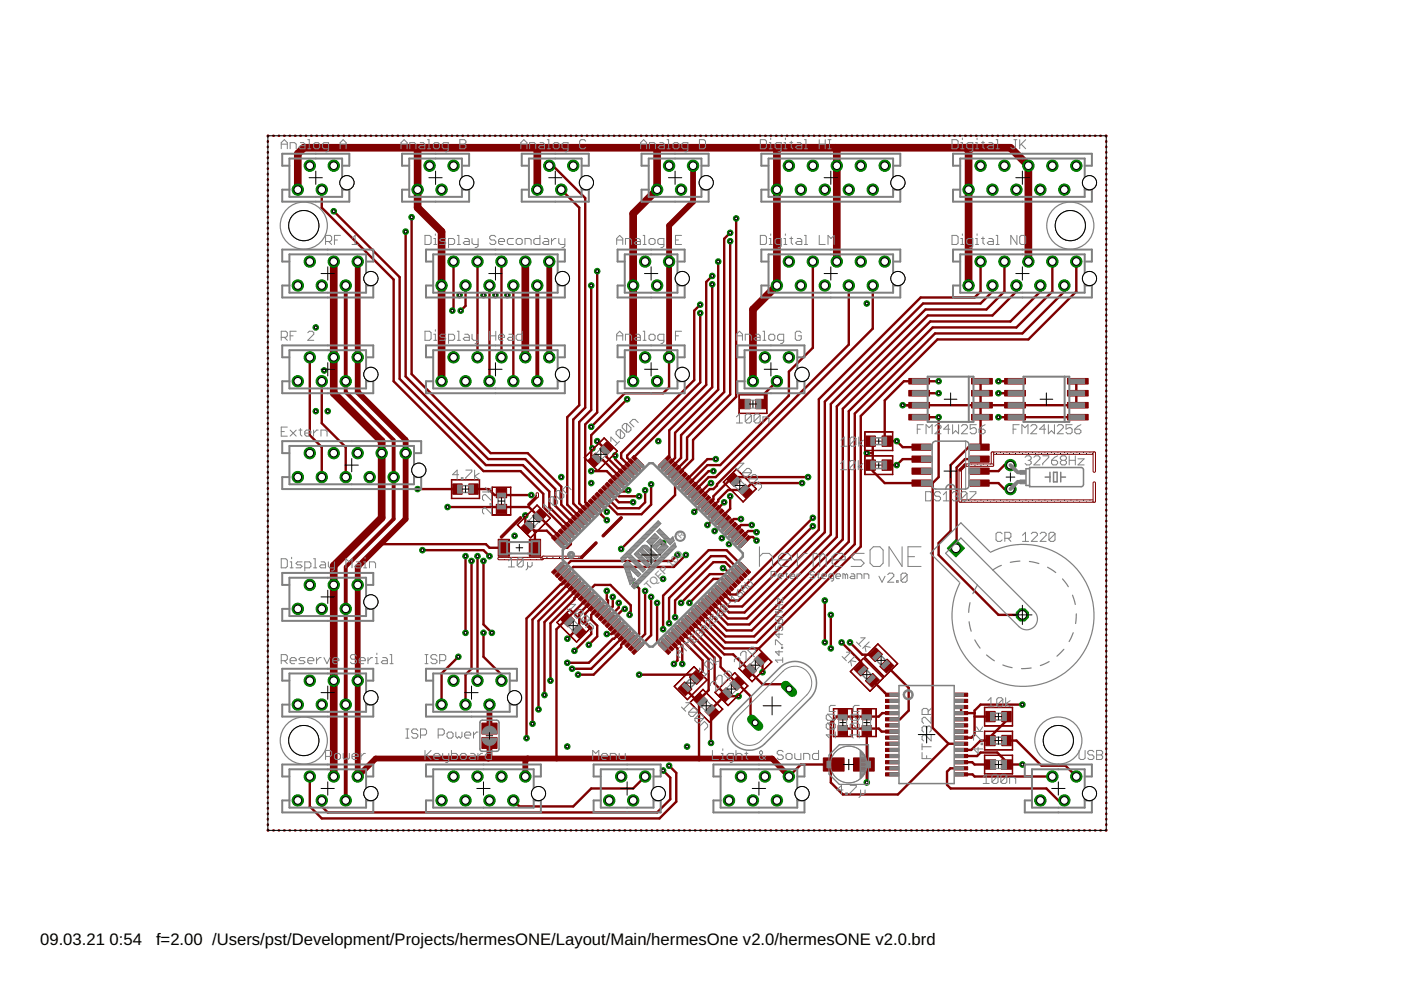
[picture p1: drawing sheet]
<svg xmlns="http://www.w3.org/2000/svg" width="297mm" height="210mm" viewBox="0 0 297 210" stroke-linecap="round" stroke-linejoin="round" font-family="sans-serif">
<defs><g id="words">
<g font-size="3.5">
<text x="8.5" y="200.4">09.03.21</text>
<text x="23.2" y="200.4">0:54</text>
<text x="33.1" y="200.4">f=2.00 /Users/pst/Development/Projects/hermesONE/Layout/Main/hermesOne v2.0/hermesONE v2.0.brd</text>
</g>
<text font-size="2.3" fill="#808080" x="137.6" y="125.1" transform="rotate(-45 137.6 125.1)">TQFP 10</text>
<text font-size="1.7" fill="#808080" x="144.4" y="114.4" transform="rotate(-45 144.4 114.4)">R</text>
</g></defs>
<g fill="#800000" stroke="#800000" stroke-width=".21">
<path d="M116.9 121.3l2.2-2.1 .5 .5-2.1 2.1z"/>
<path d="M117.7 122l2.1-2.1 .5 .5-2.1 2.1z"/>
<path d="M120.5 120.6l.5 .5-2.1 2.1-.5-.5z"/>
<path d="M119.1 123.4l2.1-2.1 .5 .5-2.1 2.1z"/>
<path d="M119.8 124.1l2.1-2.1 .5 .5-2.1 2.1z"/>
<path d="M120.5 124.8l2.1-2.1 .5 .5-2.1 2.1z"/>
<path d="M121.2 125.5l2.1-2.1 .5 .5-2.1 2.1z"/>
<path d="M124 124.1l.5 .5-2.1 2.1-.5-.4z"/>
<path d="M122.6 127l2.1-2.2 .5 .5-2.1 2.1z"/>
<path d="M123.3 127.7l2.1-2.2 .5 .5-2.1 2.2z"/>
<path d="M124 128.4l2.1-2.1 .5 .4-2.1 2.2z"/>
<path d="M124.7 129.1l2.2-2.1 .4 .4-2.1 2.2z"/>
<path d="M127.6 127.7l.5 .5-2.2 2.1-.5-.5z"/>
<path d="M126.1 130.5l2.2-2.1 .5 .5-2.2 2.1z"/>
<path d="M126.9 131.2l2.1-2.1 .5 .5-2.2 2.1z"/>
<path d="M127.6 131.9l2.1-2.1 .5 .5-2.1 2.1z"/>
<path d="M128.3 132.6l2.1-2.1 .5 .5-2.1 2.1z"/>
<path d="M131.1 131.2l.5 .5-2.1 2.1-.5-.5z"/>
<path d="M129.7 134l2.1-2.1 .5 .5-2.1 2.1z"/>
<path d="M130.4 134.7l2.1-2.1 .5 .5-2.1 2.1z"/>
<path d="M131.1 135.4l2.1-2.1 .5 .5-2.1 2.1z"/>
<path d="M131.8 136.1l2.1-2.1 .5 .5-2.1 2.2z"/>
<path d="M134.6 134.7l.5 .5-2.1 2.2-.5-.5z"/>
<path d="M133.2 137.6l2.1-2.2 .5 .5-2.1 2.1z"/>
<path d="M133.9 138.3l2.1-2.2 .5 .6-2.1 2.1z"/>
<path d="M140.1 136.1l2.1 2.2-.5 .5-2.1-2.1z"/>
<path d="M140.3 135.9l.5-.5 2.1 2.2-.5 .4z"/>
<path d="M141.5 134.7l2.1 2.2-.5 .5-2.1-2.2z"/>
<path d="M141.7 134.5l.5-.5 2.1 2.1-.5 .6z"/>
<path d="M142.4 133.8l.5-.5 2.1 2.1-.5 .5z"/>
<path d="M143.6 132.6l2.1 2.1-.5 .5-2.1-2.1z"/>
<path d="M143.8 132.4l.5-.5 2.1 2.1-.5 .5z"/>
<path d="M145 131.2l2.1 2.1-.5 .5-2.1-2.1z"/>
<path d="M145.2 131l.5-.5 2.1 2.1-.5 .5z"/>
<path d="M145.9 130.3l.5-.5 2.1 2.1-.4 .5z"/>
<path d="M147.1 129.1l2.2 2.1-.5 .5-2.2-2.1z"/>
<path d="M147.3 128.9l.5-.5 2.2 2.1-.5 .5z"/>
<path d="M148.5 127.7l2.2 2.1-.5 .5-2.1-2.1z"/>
<path d="M148.8 127.4l.5-.4 2.1 2.1-.5 .5z"/>
<path d="M149.5 126.7l.5-.4 2.1 2.1-.5 .5z"/>
<path d="M150.7 125.5l2.1 2.2-.5 .5-2.1-2.2z"/>
<path d="M150.9 125.3l.5-.5 2.1 2.2-.5 .4z"/>
<path d="M152.1 124.1l2.1 2.2-.5 .4-2.1-2.1z"/>
<path d="M152.3 123.9l.5-.5 2.1 2.1-.5 .5z"/>
<path d="M153 123.2l.5-.5 2.1 2.1-.5 .5z"/>
<path d="M154.2 122l2.1 2.1-.5 .5-2.1-2.1z"/>
<path d="M154.4 121.8l.5-.5 2.1 2.1-.5 .5z"/>
<path d="M155.6 120.6l2.1 2.1-.5 .5-2.1-2.1z"/>
<path d="M155.8 120.4l.5-.5 2.2 2.1-.6 .5z"/>
<path d="M156.5 119.7l.5-.5 2.2 2.1-.5 .5z"/>
<path d="M156.5 115.7l2.2-2.2 .5 .5-2.2 2.1z"/>
<path d="M155.8 114.9l2.1-2.1 .6 .5-2.2 2.1z"/>
<path d="M155.1 114.2l2.1-2.1 .5 .5-2.1 2.1z"/>
<path d="M154.4 113.5l2.1-2.1 .5 .5-2.1 2.1z"/>
<path d="M153.7 112.8l2.1-2.1 .5 .5-2.1 2.1z"/>
<path d="M153 112.1l2.1-2.1 .5 .5-2.1 2.1z"/>
<path d="M152.3 111.4l2.1-2.1 .5 .5-2.1 2.1z"/>
<path d="M151.6 110.7l2.1-2.1 .5 .5-2.1 2.1z"/>
<path d="M150.9 110l2.1-2.1 .5 .5-2.1 2.1z"/>
<path d="M150.2 109.3l2.1-2.1 .5 .5-2.1 2.1z"/>
<path d="M149.5 108.6l2.1-2.1 .5 .5-2.1 2.1z"/>
<path d="M148.8 107.9l2.1-2.2 .5 .6-2.1 2.1z"/>
<path d="M148.1 107.2l2.1-2.1 .5 .4-2.2 2.2z"/>
<path d="M147.3 106.5l2.2-2.2 .5 .5-2.2 2.2z"/>
<path d="M146.6 105.7l2.2-2.1 .5 .5-2.2 2.2z"/>
<path d="M145.9 105.1l2.2-2.2 .4 .5-2.1 2.1z"/>
<path d="M145.2 104.3l2.1-2.1 .5 .5-2.1 2.1z"/>
<path d="M144.5 103.6l2.1-2.1 .5 .5-2.1 2.1z"/>
<path d="M143.8 102.9l2.1-2.1 .5 .5-2.1 2.1z"/>
<path d="M143.1 102.2l2.1-2.1 .5 .5-2.1 2.1z"/>
<path d="M142.4 101.5l2.1-2.1 .5 .5-2.1 2.1z"/>
<path d="M141.7 100.8l2.1-2.1 .5 .5-2.1 2.1z"/>
<path d="M141 100.1l2.1-2.1 .5 .5-2.1 2.1z"/>
<path d="M140.3 99.4l2.1-2.1 .5 .5-2.1 2.1z"/>
<path d="M139.6 98.7l2.1-2.1 .5 .4-2.1 2.2z"/>
<path d="M133.9 97l.5-.4 2.1 2.1-.5 .5z"/>
<path d="M133.2 97.8l.5-.5 2.1 2.1-.5 .5z"/>
<path d="M132.5 98.5l.5-.5 2.1 2.1-.5 .5z"/>
<path d="M132.3 98.7l2.1 2.1-.5 .5-2.1-2.1z"/>
<path d="M131.1 99.9l.5-.5 2.1 2.1-.5 .5z"/>
<path d="M130.4 100.6l.5-.5 2.1 2.1-.5 .5z"/>
<path d="M129.7 101.3l.5-.5 2.1 2.1-.5 .5z"/>
<path d="M129 102l.5-.5 2.1 2.1-.5 .5z"/>
<path d="M128.8 102.2l2.1 2.1-.5 .5-2.1-2.1z"/>
<path d="M127.6 103.4l.5-.5 2.1 2.2-.5 .4z"/>
<path d="M126.9 104.1l.4-.5 2.2 2.1-.5 .6z"/>
<path d="M126.1 104.8l.5-.5 2.2 2.2-.5 .5z"/>
<path d="M125.4 105.5l.5-.4 2.2 2.1-.5 .5z"/>
<path d="M125.2 105.7l2.1 2.2-.4 .5-2.2-2.1z"/>
<path d="M124 107l.5-.5 2.1 2.1-.5 .5z"/>
<path d="M123.3 107.7l.5-.5 2.1 2.1-.5 .5z"/>
<path d="M122.6 108.4l.5-.5 2.1 2.1-.5 .5z"/>
<path d="M121.9 109.1l.5-.5 2.1 2.1-.5 .5z"/>
<path d="M121.7 109.3l2.1 2.1-.5 .5-2.1-2.1z"/>
<path d="M120.5 110.5l.5-.5 2.1 2.1-.5 .5z"/>
<path d="M119.8 111.2l.5-.5 2.1 2.1-.5 .5z"/>
<path d="M119.6 111.4l2.1 2.1-.5 .5-2.1-2.1z"/>
<path d="M118.4 112.6l.5-.5 2.1 2.1-.5 .5z"/>
<path d="M117.7 113.3l.5-.5 2.1 2.1-.5 .5z"/>
<path d="M116.9 114l.6-.5 2.1 2.2-.5 .4z"/>
<path d="M157.5 142.3l1.5-1.6 1.4 1.5-1.5 1.5z"/>
<path d="M159.9 139.9l1.5-1.6 1.4 1.4-1.5 1.6z"/>
<path d="M154.8 145l1.5-1.6 1.5 1.4-1.6 1.6z"/>
<path d="M152.4 147.4l1.5-1.6 1.4 1.4-1.5 1.6z"/>
<path d="M128.7 93.6l1.4 1.5-1.6 1.5-1.4-1.4z"/>
<path d="M124.7 97.6l1.6-1.5 1.4 1.4-1.6 1.5z"/>
<path d="M158 102.7l1.5 1.5-1.4 1.4-1.5-1.5z"/>
<path d="M154.2 101.7l1.4-1.5 1.5 1.6-1.4 1.4z"/>
<path d="M105.6 114.3h2.4v3.6h-2.4z"/>
<path d="M112.2 114.3h2.4v3.6h-2.4z"/>
<path d="M110.5 111.8l1.5-1.5 1.5 1.4-1.6 1.5z"/>
<path d="M112.9 109.4l1.5-1.5 1.4 1.4-1.5 1.5z"/>
<path d="M143.7 146l1.5-1.5 1.5 1.6-1.4 1.4z"/>
<path d="M146.2 143.6l1.4-1.4 1.5 1.5-1.4 1.4z"/>
<path d="M206 85.3h4.4v1.2h-4.4z"/>
<path d="M192.7 85.3h4.4v1.2h-4.4z"/>
<path d="M206 87.9h4.4v1.1h-4.4z"/>
<path d="M206 82.8h4.4v1.2h-4.4z"/>
<path d="M206 80.2h4.4v1.2h-4.4z"/>
<path d="M192.7 87.9h4.4v1.1h-4.4z"/>
<path d="M192.7 82.8h4.4v1.2h-4.4z"/>
<path d="M192.7 80.2h4.4v1.2h-4.4z"/>
<path d="M183.6 97.5h2v2.2h-2z"/>
<path d="M187 97.5h2v2.2h-2z"/>
<path d="M183.6 92.4h2v2.2h-2z"/>
<path d="M187 92.4h2v2.2h-2z"/>
<path d="M105.2 103.5h2.2v2h-2.2z"/>
<path d="M105.2 106.9h2.2v2h-2.2z"/>
<path d="M99.4 102.6h2v2.2h-2z"/>
<path d="M96 102.6h2v2.2h-2z"/>
<path d="M205.7 101.8h4v1.3h-4z"/>
<path d="M193.4 101.8h4v1.3h-4z"/>
<path d="M205.7 99.2h4v1.3h-4z"/>
<path d="M205.7 96.7h4v1.3h-4z"/>
<path d="M193.4 99.2h4v1.3h-4z"/>
<path d="M193.4 96.7h4v1.3h-4z"/>
<path d="M205.7 94.1h4v1.4h-4z"/>
<path d="M193.4 94.1h4v1.4h-4z"/>
<path d="M147 148.4l1.5-1.4 1.5 1.5-1.4 1.4z"/>
<path d="M149.5 150.8l1.4-1.4 1.5 1.5-1.4 1.4z"/>
<path d="M118.9 131.4l1.4-1.4 1.5 1.5-1.4 1.4z"/>
<path d="M121.3 133.8l1.4-1.4 1.5 1.5-1.4 1.4z"/>
<path d="M226.3 85.3h4.4v1.2h-4.4z"/>
<path d="M213 85.3h4.4v1.2h-4.4z"/>
<path d="M226.3 87.9h4.4v1.1h-4.4z"/>
<path d="M226.3 82.8h4.4v1.2h-4.4z"/>
<path d="M226.3 80.2h4.4v1.2h-4.4z"/>
<path d="M213 87.9h4.4v1.1h-4.4z"/>
<path d="M213 82.8h4.4v1.2h-4.4z"/>
<path d="M213 80.2h4.4v1.2h-4.4z"/>
<path d="M102.2 153.3h3.2v2.3h-3.2z"/>
<path d="M102.2 156.4h3.2v2.3h-3.2z"/>
<path d="M202.4 147h2.8v.6h-2.8z"/>
<path d="M202.4 148.3h2.8v.6h-2.8z"/>
<path d="M202.4 149.6h2.8v.6h-2.8z"/>
<path d="M202.4 150.9h2.8v.6h-2.8z"/>
<path d="M202.4 152.2h2.8v.6h-2.8z"/>
<path d="M202.4 153.5h2.8v.6h-2.8z"/>
<path d="M202.4 154.8h2.8v.6h-2.8z"/>
<path d="M202.4 157.4h2.8v.6h-2.8z"/>
<path d="M202.4 156.1h2.8v.6h-2.8z"/>
<path d="M202.4 158.7h2.8v.6h-2.8z"/>
<path d="M202.4 160h2.8v.6h-2.8z"/>
<path d="M202.4 161.3h2.8v.6h-2.8z"/>
<path d="M202.4 162.6h2.8v.6h-2.8z"/>
<path d="M202.4 163.9h2.8v.6h-2.8z"/>
<path d="M187.7 147h2.8v.6h-2.8z"/>
<path d="M187.7 148.3h2.8v.6h-2.8z"/>
<path d="M187.7 149.6h2.8v.6h-2.8z"/>
<path d="M187.7 150.9h2.8v.6h-2.8z"/>
<path d="M187.7 152.2h2.8v.6h-2.8z"/>
<path d="M187.7 153.5h2.8v.6h-2.8z"/>
<path d="M187.7 154.8h2.8v.6h-2.8z"/>
<path d="M187.7 156.1h2.8v.6h-2.8z"/>
<path d="M187.7 157.4h2.8v.6h-2.8z"/>
<path d="M187.7 158.7h2.8v.6h-2.8z"/>
<path d="M187.7 160h2.8v.6h-2.8z"/>
<path d="M187.7 161.3h2.8v.6h-2.8z"/>
<path d="M187.7 162.6h2.8v.6h-2.8z"/>
<path d="M187.7 163.9h2.8v.6h-2.8z"/>
<path d="M212.3 161.1h2.2v2h-2.2z"/>
<path d="M208.9 161.1h2.2v2h-2.2z"/>
<path d="M212.4 155.9h2v2.2h-2z"/>
<path d="M209 155.9h2v2.2h-2z"/>
<path d="M212.4 150.8h2v2.2h-2z"/>
<path d="M209 150.8h2v2.2h-2z"/>
<path d="M177.7 153.8h2v2.2h-2z"/>
<path d="M177.7 150.4h2v2.2h-2z"/>
<path d="M182.8 153.8h2v2.2h-2z"/>
<path d="M182.8 150.4h2v2.2h-2z"/>
<path d="M181 160.7h4.4v2.8h-4.4z"/>
<path d="M174.6 160.7h4.4v2.8h-4.4z"/>
<path d="M185 142.8l1.5 1.4-1.6 1.5-1.4-1.4z"/>
<path d="M182.6 140.4l1.4 1.4-1.5 1.5-1.4-1.4z"/>
<path d="M188.1 139.7l1.4 1.4-1.6 1.6-1.4-1.4z"/>
<path d="M185.7 137.3l1.4 1.4-1.6 1.6-1.4-1.4z"/>
<path d="M160.2 84.7h2.2v2h-2.2z"/>
<path d="M156.8 84.7h2.2v2h-2.2z"/>
</g>
<g fill="none" stroke="#800000" stroke-width=".51">
<path d="M56.8 29.9v.2M56.8 31.1v.1M56.8 32.2v.2M56.8 33.4v.1M56.8 34.5v.2M56.8 35.7v.1M56.8 36.8v.2M56.8 38v.1M56.8 39.1v.2M56.9 28.8l-.1 .1M57.9 28.8h.2M59.1 28.8h.1"/>
<path d="M60.2 28.8h.2M61.4 28.8h.1M62.5 28.8h.2M63.7 28.8h.1M64.8 28.8h.1M66 28.8h.1M67.1 28.8h.1M68.2 28.8h.2M69.4 28.8h.1M70.5 28.8h.2M71.7 28.8h.1M72.8 28.8h.2"/>
<path d="M74 28.8h.1M75.1 28.8h.1M76.3 28.8h.1M77.4 28.8h.2M78.6 28.8h.1M79.7 28.8h.1M80.9 28.8h.1M82 28.8h.1M83.1 28.8h.2M84.3 28.8h.1M85.4 28.8h.2M86.6 28.8h.1"/>
<path d="M87.7 28.8h.2M88.9 28.8h.1M90 28.8h.1M91.2 28.8h.1M92.3 28.8h.2M93.5 28.8h.1M94.6 28.8h.1M95.8 28.8h.1M96.9 28.8h.1M98 28.8h.2M99.2 28.8h.1M100.3 28.8h.2"/>
<path d="M101.5 28.8h.1M102.6 28.8h.2M103.8 28.8h.1M104.9 28.8h.2M106.1 28.8h.1M107.2 28.8h.1M108.4 28.8h.1M109.5 28.8h.1M110.7 28.8h.1M111.8 28.8h.1M112.9 28.8h.2M114.1 28.8h.1"/>
<path d="M115.2 28.8h.2M116.4 28.8h.1M116.5 35.1h.7l6.9 6.9v44.4l-2.6 2.6v17.7l2.4 2.5M117.5 28.8h.2M118.7 28.8h.1M119.8 28.8h.2M121 28.8h.1M122.1 28.8h.1M123.3 28.8h.1M124.4 28.8h.1M125.6 28.8h.1M126.7 28.8h.1"/>
<path d="M127.8 28.8h.2M129 28.8h.1M130.1 28.8h.2M131.3 28.8h.1M132.4 28.8h.2M133.6 28.8h.1M134.7 28.8h.2M135.9 28.8h.1M137 28.8h.1M138.2 28.8h.1M139.3 28.8h.1M140.4 28.8h.2"/>
<path d="M141.6 28.8h.1M142.7 28.8h.2M143.9 28.8h.1M145 28.8h.2M146.2 28.8h.1M147.3 28.8h.1M148.5 28.8h.1M149.6 28.8h.2M150.8 28.8h.1M151.9 28.8h.1M153.1 28.8h.1M154.2 28.8h.1"/>
<path d="M155.3 28.8h.2M156.5 28.8h.1M157.6 28.8h.2M158.8 28.8h.1M159.9 28.8h.2M161.1 28.8h.1M162.2 28.8h.1M163.4 28.8h.1M164.5 28.8h.2M165.7 28.8h.1M166.8 28.8h.1M168 28.8h.1"/>
<path d="M169.1 28.8h.1M170.2 28.8h.2M171.4 28.8h.1M172.5 28.8h.2M173.7 28.8h.1M174.8 28.8h.2M176 28.8h.1M177.1 28.8h.1M178.3 28.8h.1M179.4 28.8h.1M180.6 28.8h.1M181.7 28.8h.1"/>
<path d="M182.9 28.8h.1M184 28.8h.1M185.1 28.8h.2M186.3 28.8h.1M187.4 28.8h.2M188.6 28.8h.1M189.7 28.8h.2M190.9 28.8h.1M192 28.8h.2M193.2 28.8h.1M194.3 28.8h.1M195.5 28.8h.1"/>
<path d="M196.6 28.8h.1M197.8 28.8h.1M198.9 28.8h.1M200 28.8h.2M201.2 28.8h.1M202.3 28.8h.2M203.5 28.8h.1M204.6 28.8h.2M205.8 28.8h.1M206.9 28.8h.2M208.1 28.8h.1M209.2 28.8h.1"/>
<path d="M210.4 28.8h.1M211.5 28.8h.1M212.6 28.8h.2M213.8 28.8h.1M214.9 28.8h.2M216.1 28.8h.1M217.2 28.8h.2M218.4 28.8h.1M219.5 28.8h.1M220.7 28.8h.1M221.8 28.8h.2M223 28.8h.1"/>
<path d="M224.1 28.8h.1M225.3 28.8h.1M226.4 28.8h.1M227.5 28.8h.2M228.7 28.8h.1M229.8 28.8h.2M231 28.8h.1M232.1 28.8h.2M233.3 28.8h.1M234.4 28.8l.1 .1M234.5 29.9v.2M234.5 31.1v.1"/>
<path d="M234.5 32.2v.2M234.5 33.4v.1M234.5 34.5v.2M234.5 35.7v.1M234.5 36.8v.2M234.5 38v.1M234.5 39.1v.2M56.8 40.3v.1M56.8 41.4v.2M56.8 42.6v.1M56.8 43.7v.2M56.8 44.9v.1"/>
<path d="M56.8 46v.2M56.8 47.2v.1M56.8 48.3v.2M56.8 49.5v.1M56.8 50.6v.2M56.8 51.8v.1M56.8 52.9v.2M56.8 54.1v.1M56.8 55.2v.2M56.8 56.4v.1M56.8 57.5v.2M56.8 58.7v.1"/>
<path d="M56.8 59.8v.2M68.2 40.2v3.8l15.3 15.3v21.5l19 19.1h7.9l4.8 4.8v2.8l5.2 5.2M70.8 44.8l13.9 14v21.5l18.3 18.3h7.9l5.6 5.6v3.3l4.6 4.5M86 49.1v30.7l17.5 17.5h7.9l6.3 6.4v3.6l4.1 4M87.3 46.1v33.2l16.7 16.8h7.9l7.1 7.1v3.8l3.5 3.6M96.2 55.5v10.1l-.3 .3M101.2 55.5v20.3M106.3 55.5v20.3M119 40.2l3.8 3.8v41.9l-2.5 2.6v18.5l2.9 2.9M126.6 57.5v29.9l-2.5 2.6v16.5l1.2 1.3M151 58.5l-1.3 1.3v21.8l-15.2 15.3 .7 1M152.3 55.5v27.1l-9.2 9.2v5.3l-1.5 1.5"/>
<path d="M154.8 51.1v32.5l-9.1 9.2v4.5l-2.7 2.7M154.8 49.4l-1.3 1.2v32.5l-9.1 9.2v4.8l-2.1 2.2M156.1 46.3v37.8l-9.2 9.2v4l-3.2 3.4M172.3 55.5v18.2l-5 5.1v5.1l-14.6 14.7h-2.7l-4.2 4.2M207.9 55.5v6.3l-1.3 1.3h-11.4l-21.6 21.5v27.7l-16.2 16.3h-2.8l-2.4-2.4M213 55.5v6.3l-3.9 3.8h-12.9l-20.1 20.1v27.6l-17.7 17.8h-4.1l-3.5-3.5M223.1 55.5v6.3l-7.6 7.6h-17.8l-17.7 17.8v27.7l-20.1 20h-6.1l-5.1-5.2M228.2 55.5v6.3l-10.2 10.2h-19.2l-16.3 16.2v27.7l-21.6 21.6h-7.4l-6.3-6.4M234.5 40.3v.1M234.5 41.4v.2M234.5 42.6v.1M234.5 43.7v.2"/>
<path d="M234.5 44.9v.1M234.5 46v.2M234.5 47.2v.1M234.5 48.3v.2M234.5 49.5v.1M234.5 50.6v.2M234.5 51.8v.1M234.5 52.9v.2M234.5 54.1v.1M234.5 55.2v.2M234.5 56.4v.1M234.5 57.5v.2"/>
<path d="M234.5 58.7v.1M234.5 59.8v.2M56.8 61v.1M56.8 62.1v.2M56.8 63.3v.1M56.8 64.4v.2M56.8 65.6v.1M56.8 66.7v.2M56.8 67.9v.1M56.8 69v.2M56.8 70.2v.1M56.8 71.3v.2"/>
<path d="M56.8 72.5v.1M56.8 73.6v.2M56.8 74.8v.1M56.8 75.9v.2M56.8 77.1v.1M56.8 78.2v.2M56.8 79.4v.1M65.7 75.8v16.5l2.5 2.5v6.4M98.7 60.5v4.4l-1 1M103.8 60.5v20.3M108.8 60.5v20.3M125.3 60.5v26.4l-2.5 2.6v17.2l1.8 1.8"/>
<path d="M141.9 75.8v6.3l-1.3 1.3h-8.1l-7.2 7.1M148.5 64.6l-1.3 1.3v14.7l-15.5 15.5v1l2.1 2.2M148.5 66.4v14.7l-15.5 15.5v.5l1.5 1.5M151 60.3v21.8l-9.1 9.1v5.6l-1 1.1M180 60.5v12.6l-28.2 28.1h-1.6l-3 3M185 60.5v9.2l-33 33v.2l-.7 .8h-.8l-1.8 1.9M210.4 60.5v1.3l-2.5 2.5h-12.2l-20.8 20.9v27.6l-17 17.1h-3.3l-3.1-3M215.5 60.5v1.3l-5.1 5.1h-13.7l-19.3 19.3v27.7l-18.5 18.5h-4.6l-4.2-4.1M220.6 60.5v1.3l-6.4 6.4h-17l-18.5 18.5v27.7l-19.3 19.3h-5.3l-4.7-4.7M225.7 60.5v1.3l-8.9 8.9h-18.6l-17 17v27.7l-20.8 20.8h-6.6l-5.8-5.8M234.5 61v.1M234.5 62.1v.2"/>
<path d="M234.5 63.3v.1M234.5 64.4v.2M234.5 65.6v.1M234.5 66.7v.2M234.5 67.9v.1M234.5 69v.2M234.5 70.2v.1M234.5 71.3v.2M234.5 72.5v.1M234.5 73.6v.2M234.5 74.8v.1M234.5 75.9v.2"/>
<path d="M234.5 77.1v.1M234.5 78.2v.2M234.5 79.4v.1M56.8 80.5v.1M56.8 81.7v.1M56.8 82.8v.2M56.8 84v.1M56.8 85.1v.2M56.8 86.3v.1M56.8 87.4v.1M56.8 88.6v.1M56.8 89.7v.2"/>
<path d="M56.8 90.9v.1M56.8 92v.1M56.8 93.2v.1M56.8 94.3v.1M56.8 95.5v.1M56.8 96.6v.2M56.8 97.8v.1M56.8 98.9v.1M68.2 80.8v8.9l5.1 5.1v6.4M125.3 99.9h3.4l2.3 2.2M126.6 93.5l1 1.1 1 .5v1.8l3.8 3.8M130.4 96.6v.7l2.7 2.7"/>
<path d="M133 84.6l-7.7 7.7v4.8l.9 .4h1.6l3.9 3.9M133.1 100h.1M143 100h.1M151.3 99.9h-1.1l-3.7 3.6M151.8 97.3h-1.8l-4.9 4.8M164.7 80.8l-2.5 2.6v2.5l-.9-.2M183.8 96.1h1.2M184.6 93.5l.4 .5v4.4l-.4 .2 .4 .7v.6l2.6 2.5h10.1M194.9 83.4h4.1M194.9 88.5h4.1v12.7l-1.3 1.2M195.4 97.3h-4l-1.3 1.3h-2.1M199 80.8h-7.4l-4 4.1v8.1l.4 .5h2.1l1.3 1.3h4"/>
<path d="M207.7 97.3h-3.1l-1.8 1.8v17l-.1 .1M207.9 83.4h.3M208.2 80.8l-.3 .4v7l.3 .3-.3 .3v5.8l-.2 .2h-2.3l-3.9 3.8v14l-2.5 2.5v2.6l12.7 12.7h5.1M211.7 83.4h3.5M211.7 80.8h3.5M211.7 88.5h16.8M214.2 98.6h-1.2l-1.3 1.3h-4M228.2 83.4h.3M228.5 80.8l-.3 .4v4.4l.3 .3h-37.1M234.5 80.5v.1M234.5 81.7v.1M234.5 82.8v.2"/>
<path d="M234.5 84v.1M234.5 85.1v.2M234.5 86.3v.1M234.5 87.4v.1M234.5 88.6v.1M234.5 89.7v.2M234.5 90.9v.1M234.5 92v.1M234.5 93.2v.1M234.5 94.3v.1M234.5 95.5v.1M234.5 96.6v.2"/>
<path d="M234.5 97.8v.1M234.5 98.9v.1M56.8 100.1v.1M56.8 101.2v.1M56.8 102.4v.1M56.8 103.5v.2M56.8 104.7v.1M56.8 105.8v.1M56.8 107v.1M56.8 108.1v.1M56.8 109.3v.1M56.8 110.4v.1"/>
<path d="M56.8 111.5v.2M56.8 112.7v.1M56.8 113.9v.1M56.8 115v.1M56.8 116.2v.1M56.8 117.3v.1M56.8 118.4v.2M56.8 119.6v.1M86 110l-5.3 5.4h22.3l.8 .7h3M88.5 103.7h8.5M89.6 116.6h12.9l1.3 1.3M94.9 107.5h17.2l1.9 1.8h.4v.2l4.6 4.6"/>
<path d="M98.7 117.9v16.3M100 118.9v22.9l-1.3 1.2v6.4M100.4 103.7h3.2l1.3 1.3h7.7M101.2 117.9v26.4M102.5 118.9v13.5l1.8 1.8M105.6 107.5l.5-.1 .2 .5M106.3 104.5l-.4 .5M111.4 109.3v1.5l.6 .6v.4l.7 .2 .7 .7v3.4M113.2 112.5h2.7l3.6 3.6h.8l.7-.7v-.5l-1.3-1.5M120.4 112.7h.1M126 107.1l1.4 1.4v.5l1.3 1.3M126.7 106.4l2 1.9v.2"/>
<path d="M128.2 104.9v.1M128.9 104.2l2.3 2.3h3M129.6 103.5l1.6 1.7h4.3M130.3 102.8l1.4 1.4h1.3l.2-.3M136.8 103.9v2.6l-1.3 1.3h-4.6l-2.7-2.8M138 102.7v4.3l-2 2h-5.1l-3.5-3.4M143.6 117.7l-1.2 1.2h-21.4l-.7 .8v.3l-1.3 1.2M144.4 101.4l-1.3 1.3v2.3l-11.4 11.4M145.4 117.7l-2.5 2.5h-21.4l-1.8 1.7M149.4 106.4l-2.2 2.1M150.7 102.4h-.2l-2.5 2.5M152.2 109.2l-2.2 2.1"/>
<path d="M153.5 106.5l-2 2M153.6 110.6l-2.1 2M154.8 105.2v2.7l-1.9 2M155 112l-2 2.1M155.7 112.7h.1M156.4 113.4l-1.8 2M157.1 110h-1.5l-1.3 1.3M159.4 111.3h-2.3l-1.4 1.4M160.4 114.6l-.8-.7h-.7l-1.1 .9M160.4 112.8l-.3-.2h-1.5l-1.5 1.5M170.1 102.4h-10.7l-1.3 1.4v.3l-.3-.2h-3.4l-2.1 2.1v.3l-1.5 1.5M171.3 101.2h-15.1l-.6 .5-1 .2-3.3 3.3v.7l-1.2 1.2"/>
<path d="M172.3 109.8l-16.2 16.2h-1.3l-1.2-1.3M172.3 111.6l-15.7 15.7h-1.8l-1.9-1.9M197.7 102.4v51.9l3.4 3.4M207.7 102.4h4l1.3 1.3h1.2M234.5 100.1v.1M234.5 101.2v.1M234.5 102.4v.1M234.5 103.5v.2M234.5 104.7v.1M234.5 105.8v.1M234.5 107v.1M234.5 108.1v.1"/>
<path d="M234.5 109.3v.1M234.5 110.4v.1M234.5 111.5v.2M234.5 112.7v.1M234.5 113.9v.1M234.5 115v.1M234.5 116.2v.1M234.5 117.3v.1M234.5 118.4v.2M234.5 119.6v.1M56.8 120.8v.1M56.8 121.9v.1"/>
<path d="M56.8 123v.2M56.8 124.2v.1M56.8 125.3v.2M56.8 126.5v.1M56.8 127.7v.1M56.8 128.8v.1M56.8 129.9v.2M56.8 131.1v.1M56.8 132.2v.2M56.8 133.4v.1M56.8 134.6v.1M56.8 135.7v.1"/>
<path d="M56.8 136.8v.2M56.8 138v.1M56.8 139.1v.2M97.2 139.3l-3.6 3.5v6.6M102.5 134.2v5.1l3.8 3.7v1.3M120.4 131.4l-.5 .5h-.4l-1.5 1.5v27.4M120.4 131.4v.1M120.4 122.6l-1.3 1.3h-.2l-7.3 7.2v25.4M121.1 123.3l-8.2 8.1v22.1M121.8 124h.1M121.8 124l-7.6 7.6v18.8M122.5 124.7l-7.1 7.2v15.5"/>
<path d="M123.2 125.4l-1.4 1.4v.3l-5.1 5v12.2M123.9 126.2l2.2-2.2h3.3l4.3 4.3v1.3l-.2 .3v.5M124.6 126.9l-4.6 4.5h.4M125.3 127.6l-2.5 2.5v2.8l-.2 .2 .1 .7-.9 .1-1.5 1.5M126 128.3l-1.9 1.8v1.8l1.2 1.3v1.2l-3.5 3.6M126.7 129l-1.4 1.4v1l1.3 1.3v2.2l-1.8 1.8M128.7 125.3v1.8l.2 .2v1l-1.5 1.4M129.9 126.6v2l-1.7 1.8M131 133.2l-1.3 1.2h-1M131.2 127.8v1l-2.3 2.3M131.7 133.9l-1.5 1.5h-.3l-5.1 5.1h-4.5M132.4 134.6l-7.1 7.2h-4"/>
<path d="M132.5 129.1h-.3l-2.6 2.7M133.1 135.3l-1.4 1.4v.5l-5.8 5.8h-3.3M133.1 135.3h.1M134.7 124l.8 .8v9.6l-1.7 1.6M136.8 125.3v9.1l-2.3 2.4M138 126.6v8.1l-2.8 2.8M139.3 127.8v8.2l1.6 1.5M142.3 136l1.3 1.5v2.5l-.7 .8M143 135.3h.1M143 135.3l1.7 1.7v3.8M143.7 134.6l5.3 5.4v2.3l-1.4 1.3-.5-.6h-11.6M144.4 133.9l5.8 5.8v6.6l-1.9 2"/>
<path d="M145.1 133.2l6.4 6.3v5.4l2.7 2.7h2.4M145.8 132.5l7 7v1.9l6.3 6.2v4.7l1 .9M146.5 131.8l7 6.9h1.9l6.3 6.4h4.6l1 1M153.3 120.5h.2l2.2 2.1M154.3 124l-1.3-1.3h-1.7l-5.1 5.1M155 123.3l-1.6-1.6h-2.9l-6.1 6.1M156.4 121.9l-2.6-2.7h-2.5l-8.2 8.1v3.6M157.1 121.2l-3.3-3.3h-3.1l-8.8 8.9v5.3M157.8 120.5l-3.7-3.9h-3.9l-9.6 9.7v7.1M161.4 139.8l.3 .3v2.4M174.9 127.3v8.9M176.1 130.4v7.1"/>
<path d="M178.4 136.2l4.2 4.1v1.6M180.2 136.2l2.6 2.6h2.8M234.5 120.8v.1M234.5 121.9v.1M234.5 123v.2M234.5 124.2v.1M234.5 125.3v.2M234.5 126.5v.1M234.5 127.7v.1M234.5 128.8v.1M234.5 129.9v.2M234.5 131.1v.1"/>
<path d="M234.5 132.2v.2M234.5 133.4v.1M234.5 134.6v.1M234.5 135.7v.1M234.5 136.8v.2M234.5 138v.1M234.5 139.1v.2M56.8 140.3v.1M56.8 141.4v.2M56.8 142.6v.1M56.8 143.7v.2M56.8 144.9v.1"/>
<path d="M56.8 146v.2M56.8 147.2v.1M56.8 148.3v.2M56.8 149.5v.1M56.8 150.6v.2M56.8 151.8v.1M56.8 153v.1M56.8 154.1v.1M56.8 155.2v.2M56.8 156.4v.1M56.8 157.5v.2M56.8 158.7v.1"/>
<path d="M56.8 159.8v.2M145.2 146l2.3 2.3h.8M148.3 148.3l.2 .2-.3 .3v12M153.9 147.3l-3 2.9v.7h-.2v6.6M178.7 154.9l.4-.4h4.2l.5 .4M178.7 151.5l.4 .4M183.8 154.9l.8-.4h1.7l.6 .6h2.2M183.8 154.9v6.6l-.6 .6v.7l.6 .6v2.5M185 144.3l3 3h1.1M188 141.2l4.7 4.6v4.9l-1.9 1.8h-1.7M189.1 151.2h-2.1l-.7 .7h-2.1l-.4-.4-.5 .4h-5.9l-1.3 1.3v12.7l2.6 2.5h11.7l10.7-10.7M201.1 157.7h2.7"/>
<path d="M203.8 149.9v1.3h2.8M206.6 151.9h3.4M206.6 151.2h.1M213.4 151.9v.9l-3.4 3.4v.8h-2.1l-2 2h-2.1M213.4 157h2.1l5.3 5.3h5.1l2.3 2.3M216.8 149.4h-8.9l-1.3 1.3v5l-.6 .7h-2.2M234.5 140.3v.1M234.5 141.4v.2M234.5 142.6v.1M234.5 143.7v.2M234.5 144.9v.1M234.5 146v.2"/>
<path d="M234.5 147.2v.1M234.5 148.3v.2M234.5 149.5v.1M234.5 150.6v.2M234.5 151.8v.1M234.5 153v.1M234.5 154.1v.1M234.5 155.2v.2M234.5 156.4v.1M234.5 157.5v.2M234.5 158.7v.1M234.5 159.8v.2"/>
<path d="M56.8 175.9l.1 .2M56.8 161v.1M56.8 162.1v.2M56.8 163.3v.1M56.8 164.4v.2M56.8 165.6v.1M56.8 166.7v.2M56.8 167.9v.1M56.8 169v.2M56.8 170.2v.1M56.8 171.3v.2M56.8 172.5v.1"/>
<path d="M56.8 173.6v.2M56.8 174.8v.1M57.9 176.1h.2M59.1 176.1h.1M60.2 176.1h.2M61.4 176.1h.1M62.5 176.1h.2M63.7 176.1h.1M64.8 176.1h.1M66 176.1h.1M67.1 176.1h.1M68.2 176.1h.2"/>
<path d="M69.4 176.1h.1M70.5 176.1h.2M71.7 176.1h.1M72.8 176.1h.2M74 176.1h.1M75.1 176.1h.1M76.3 176.1h.1M77.4 176.1h.2M78.6 176.1h.1M79.7 176.1h.1M80.9 176.1h.1M82 176.1h.1"/>
<path d="M83.1 176.1h.2M84.3 176.1h.1M85.4 176.1h.2M86.6 176.1h.1M87.7 176.1h.2M88.9 176.1h.1M90 176.1h.1M91.2 176.1h.1M92.3 176.1h.2M93.5 176.1h.1M94.6 176.1h.1M95.8 176.1h.1"/>
<path d="M96.9 176.1h.1M98 176.1h.2M99.2 176.1h.1M100.3 176.1h.2M101.5 176.1h.1M102.6 176.1h.2M103.8 176.1h.1M104.9 176.1h.2M106.1 176.1h.1M107.2 176.1h.1M108.4 176.1h.1M109.5 176.1h.1"/>
<path d="M110.7 176.1h.1M111.8 176.1h.1M112.9 176.1h.2M114.1 176.1h.1M115.2 176.1h.2M116.4 176.1h.1M117.5 176.1h.2M118.7 176.1h.1M119.8 176.1h.2M121 176.1h.1M122.1 176.1h.1M123.3 176.1h.1"/>
<path d="M124.4 176.1h.1M125.6 176.1h.1M126.7 176.1h.1M127.8 176.1h.2M129 176.1h.1M130.1 176.1h.2M131.3 176.1h.1M132.4 176.1h.2M133.6 176.1h.1M134.7 176.1h.2M135.9 176.1h.1M136.8 164.6l-2.6 2.6h-8.9l-3.8 3.8h-11.4l-1.3-1.3"/>
<path d="M137 176.1h.1M138.2 176.1h.1M139.3 176.1h.1M140.4 176.1h.2M140.6 163.4l1.5 1.5v4.6l-2.8 2.8h-69.8l-1.3-1.3v-1.3M141.6 176.1h.1M141.9 162.3l1.5 1.6v6.1l-3.6 3.5h-71.6l-2.5-2.5v-6.4M142.7 176.1h.2M143.9 176.1h.1M145 176.1h.2M146.2 176.1h.1M147.3 176.1h.1"/>
<path d="M148.5 176.1h.1M149.6 176.1h.2M150.8 176.1h.1M151.9 176.1h.1M153.1 176.1h.1M154.2 176.1h.1M155.3 176.1h.2M156.5 176.1h.1M157.6 176.1h.2M158.8 176.1h.1M159.9 176.1h.2M161.1 176.1h.1"/>
<path d="M162.2 176.1h.1M163.4 176.1h.1M164.5 176.1h.2M165.7 176.1h.1M166.8 176.1h.1M168 176.1h.1M169.1 176.1h.1M170.2 176.1h.2M171.4 176.1h.1M172.5 176.1h.2M173.7 176.1h.1M174.8 176.1h.2"/>
<path d="M176 176.1h.1M176.1 161.5l.7 .6h-7l-2.5 2.5M177.1 176.1h.1M178.3 176.1h.1M179.4 176.1h.1M180.6 176.1h.1M181.7 176.1h.1M182.9 176.1h.1M184 176.1h.1M185.1 176.1h.2M186.3 176.1h.1M187.4 176.1h.2"/>
<path d="M188.6 176.1h.1M189.7 176.1h.2M190.9 176.1h.1M192 176.1h.2M193.2 176.1h.1M194.3 176.1h.1M195.5 176.1h.1M196.6 176.1h.1M197.8 176.1h.1M198.9 176.1h.1M200 176.1h.2M201.2 176.1h.1"/>
<path d="M202.3 176.1h.2M203.5 176.1h.1M203.8 160.3h3.4l.7-.7h3.5l2 1.9v.6h3.4M203.8 161.6h2.3l.5 .5h3.4M203.8 162.9h-2.3l-.7 .7v2.8l.7 .8h20.3l2.6 2.5h1.3M203.8 164.2h2.4l.4 .4h16.5M204.6 176.1h.2M205.8 176.1h.1M206.9 176.1h.2M208.1 176.1h.1M209.2 176.1h.1M210.4 176.1h.1"/>
<path d="M211.5 176.1h.1M212.6 176.1h.2M213.8 176.1h.1M214.9 176.1h.2M216.1 176.1h.1M217.2 176.1h.2M218.4 176.1h.1M219.5 176.1h.1M220.7 176.1h.1M221.8 176.1h.2M223 176.1h.1M224.1 176.1h.1"/>
<path d="M225.3 176.1h.1M226.4 176.1h.1M227.5 176.1h.2M228.7 176.1h.1M229.8 176.1h.2M231 176.1h.1M232.1 176.1h.2M233.3 176.1h.1M234.5 175.9l-.1 .2M234.5 161v.1M234.5 162.1v.2M234.5 163.3v.1"/>
<path d="M234.5 164.4v.2M234.5 165.6v.1M234.5 166.7v.2M234.5 167.9v.1M234.5 169v.2M234.5 170.2v.1M234.5 171.3v.2M234.5 172.5v.1M234.5 173.6v.2M234.5 174.8v.1"/>
</g>
<path d="M88.5 31.3v12.7l5.1 5.1v31.7M114.2 31.3l-.3 .3v8.6M139.1 31.3l.2 .3v8.6l-5.1 5.1v35.5M164.5 31.3l.2 .3v28.9l-5.1 5.1v15.2M177.2 31.3l.2 .3v23.9M204.9 31.3l.5 .5v28.7M63.1 40.2v-7.6l1.3-1.3h149.8l3.8 3.8v20.4M70.8 55.5v27.9l10.1 10.1v16.3l-10.1 10.2v44.6M111.4 55.5v20.3" fill="none" stroke="#800000" stroke-width="1.6"/>
<path d="M146.9 35.1v7.7l-5 5v28M75.8 55.5v27.6l10.2 10.2v16.7l-10.2 10.2v44.4l3.9-3.8h84l3.6 3.8M116.5 55.5v20.3M103.8 149.4v5.1M103.8 157.5v3.1l-.3 .2M111.9 160.8l-.5 .3v3.5" fill="none" stroke="#800000" stroke-width="1.2"/>
<path d="M73.3 60.5v22.6l10.2 10.2v16.7l-10.2 10.2v49.5M113.9 60.5v20.3" fill="none" stroke="#800000" stroke-width=".83"/>
<circle cx="187.6" cy="35.1" r="1.21" fill="#008000" stroke="#008000" stroke-width=".21"/>
<circle cx="187.6" cy="35.1" r=".8" fill="#fff" stroke="#000" stroke-width=".21"/>
<circle cx="185" cy="40.2" r="1.21" fill="#008000" stroke="#008000" stroke-width=".21"/>
<circle cx="185" cy="40.2" r=".8" fill="#fff" stroke="#000" stroke-width=".21"/>
<circle cx="182.5" cy="35.1" r="1.21" fill="#008000" stroke="#008000" stroke-width=".21"/>
<circle cx="182.5" cy="35.1" r=".8" fill="#fff" stroke="#000" stroke-width=".21"/>
<circle cx="180" cy="40.2" r="1.21" fill="#008000" stroke="#008000" stroke-width=".21"/>
<circle cx="180" cy="40.2" r=".8" fill="#fff" stroke="#000" stroke-width=".21"/>
<circle cx="177.4" cy="35.1" r="1.21" fill="#008000" stroke="#008000" stroke-width=".21"/>
<circle cx="177.4" cy="35.1" r=".8" fill="#fff" stroke="#000" stroke-width=".21"/>
<circle cx="174.9" cy="40.2" r="1.21" fill="#008000" stroke="#008000" stroke-width=".21"/>
<circle cx="174.9" cy="40.2" r=".8" fill="#fff" stroke="#000" stroke-width=".21"/>
<circle cx="172.3" cy="35.1" r="1.21" fill="#008000" stroke="#008000" stroke-width=".21"/>
<circle cx="172.3" cy="35.1" r=".8" fill="#fff" stroke="#000" stroke-width=".21"/>
<circle cx="169.8" cy="40.2" r="1.21" fill="#008000" stroke="#008000" stroke-width=".21"/>
<circle cx="169.8" cy="40.2" r=".8" fill="#fff" stroke="#000" stroke-width=".21"/>
<circle cx="167.3" cy="35.1" r="1.21" fill="#008000" stroke="#008000" stroke-width=".21"/>
<circle cx="167.3" cy="35.1" r=".8" fill="#fff" stroke="#000" stroke-width=".21"/>
<circle cx="164.7" cy="40.2" r="1.21" fill="#008000" stroke="#008000" stroke-width=".21"/>
<circle cx="164.7" cy="40.2" r=".8" fill="#fff" stroke="#000" stroke-width=".21"/>
<circle cx="228.2" cy="35.1" r="1.21" fill="#008000" stroke="#008000" stroke-width=".21"/>
<circle cx="228.2" cy="35.1" r=".8" fill="#fff" stroke="#000" stroke-width=".21"/>
<circle cx="225.7" cy="40.2" r="1.21" fill="#008000" stroke="#008000" stroke-width=".21"/>
<circle cx="225.7" cy="40.2" r=".8" fill="#fff" stroke="#000" stroke-width=".21"/>
<circle cx="223.1" cy="35.1" r="1.21" fill="#008000" stroke="#008000" stroke-width=".21"/>
<circle cx="223.1" cy="35.1" r=".8" fill="#fff" stroke="#000" stroke-width=".21"/>
<circle cx="220.6" cy="40.2" r="1.21" fill="#008000" stroke="#008000" stroke-width=".21"/>
<circle cx="220.6" cy="40.2" r=".8" fill="#fff" stroke="#000" stroke-width=".21"/>
<circle cx="218" cy="35.1" r="1.21" fill="#008000" stroke="#008000" stroke-width=".21"/>
<circle cx="218" cy="35.1" r=".8" fill="#fff" stroke="#000" stroke-width=".21"/>
<circle cx="215.5" cy="40.2" r="1.21" fill="#008000" stroke="#008000" stroke-width=".21"/>
<circle cx="215.5" cy="40.2" r=".8" fill="#fff" stroke="#000" stroke-width=".21"/>
<circle cx="213" cy="35.1" r="1.21" fill="#008000" stroke="#008000" stroke-width=".21"/>
<circle cx="213" cy="35.1" r=".8" fill="#fff" stroke="#000" stroke-width=".21"/>
<circle cx="210.4" cy="40.2" r="1.21" fill="#008000" stroke="#008000" stroke-width=".21"/>
<circle cx="210.4" cy="40.2" r=".8" fill="#fff" stroke="#000" stroke-width=".21"/>
<circle cx="207.9" cy="35.1" r="1.21" fill="#008000" stroke="#008000" stroke-width=".21"/>
<circle cx="207.9" cy="35.1" r=".8" fill="#fff" stroke="#000" stroke-width=".21"/>
<circle cx="205.4" cy="40.2" r="1.21" fill="#008000" stroke="#008000" stroke-width=".21"/>
<circle cx="205.4" cy="40.2" r=".8" fill="#fff" stroke="#000" stroke-width=".21"/>
<circle cx="70.8" cy="35.1" r="1.21" fill="#008000" stroke="#008000" stroke-width=".21"/>
<circle cx="70.8" cy="35.1" r=".8" fill="#fff" stroke="#000" stroke-width=".21"/>
<circle cx="68.2" cy="40.2" r="1.21" fill="#008000" stroke="#008000" stroke-width=".21"/>
<circle cx="68.2" cy="40.2" r=".8" fill="#fff" stroke="#000" stroke-width=".21"/>
<circle cx="65.7" cy="35.1" r="1.21" fill="#008000" stroke="#008000" stroke-width=".21"/>
<circle cx="65.7" cy="35.1" r=".8" fill="#fff" stroke="#000" stroke-width=".21"/>
<circle cx="63.1" cy="40.2" r="1.21" fill="#008000" stroke="#008000" stroke-width=".21"/>
<circle cx="63.1" cy="40.2" r=".8" fill="#fff" stroke="#000" stroke-width=".21"/>
<circle cx="96.2" cy="35.1" r="1.21" fill="#008000" stroke="#008000" stroke-width=".21"/>
<circle cx="96.2" cy="35.1" r=".8" fill="#fff" stroke="#000" stroke-width=".21"/>
<circle cx="93.6" cy="40.2" r="1.21" fill="#008000" stroke="#008000" stroke-width=".21"/>
<circle cx="93.6" cy="40.2" r=".8" fill="#fff" stroke="#000" stroke-width=".21"/>
<circle cx="91.1" cy="35.1" r="1.21" fill="#008000" stroke="#008000" stroke-width=".21"/>
<circle cx="91.1" cy="35.1" r=".8" fill="#fff" stroke="#000" stroke-width=".21"/>
<circle cx="88.5" cy="40.2" r="1.21" fill="#008000" stroke="#008000" stroke-width=".21"/>
<circle cx="88.5" cy="40.2" r=".8" fill="#fff" stroke="#000" stroke-width=".21"/>
<path d="M166.6 145.4l1.4 1.4" fill="none" stroke="#008000" stroke-width="2"/>
<circle cx="167.3" cy="146.1" r=".61" fill="#fff" stroke="#000" stroke-width=".21"/>
<path d="M159.4 152.5l1.4 1.5" fill="none" stroke="#008000" stroke-width="2"/>
<circle cx="160.1" cy="153.2" r=".61" fill="#fff" stroke="#000" stroke-width=".21"/>
<circle cx="106.3" cy="144.3" r="1.21" fill="#008000" stroke="#008000" stroke-width=".21"/>
<circle cx="106.3" cy="144.3" r=".8" fill="#fff" stroke="#000" stroke-width=".21"/>
<circle cx="103.8" cy="149.4" r="1.21" fill="#008000" stroke="#008000" stroke-width=".21"/>
<circle cx="103.8" cy="149.4" r=".8" fill="#fff" stroke="#000" stroke-width=".21"/>
<circle cx="101.2" cy="144.3" r="1.21" fill="#008000" stroke="#008000" stroke-width=".21"/>
<circle cx="101.2" cy="144.3" r=".8" fill="#fff" stroke="#000" stroke-width=".21"/>
<circle cx="98.7" cy="149.4" r="1.21" fill="#008000" stroke="#008000" stroke-width=".21"/>
<circle cx="98.7" cy="149.4" r=".8" fill="#fff" stroke="#000" stroke-width=".21"/>
<circle cx="96.2" cy="144.3" r="1.21" fill="#008000" stroke="#008000" stroke-width=".21"/>
<circle cx="96.2" cy="144.3" r=".8" fill="#fff" stroke="#000" stroke-width=".21"/>
<circle cx="93.6" cy="149.4" r="1.21" fill="#008000" stroke="#008000" stroke-width=".21"/>
<circle cx="93.6" cy="149.4" r=".8" fill="#fff" stroke="#000" stroke-width=".21"/>
<circle cx="121.5" cy="35.1" r="1.21" fill="#008000" stroke="#008000" stroke-width=".21"/>
<circle cx="121.5" cy="35.1" r=".8" fill="#fff" stroke="#000" stroke-width=".21"/>
<circle cx="119" cy="40.2" r="1.21" fill="#008000" stroke="#008000" stroke-width=".21"/>
<circle cx="119" cy="40.2" r=".8" fill="#fff" stroke="#000" stroke-width=".21"/>
<circle cx="116.5" cy="35.1" r="1.21" fill="#008000" stroke="#008000" stroke-width=".21"/>
<circle cx="116.5" cy="35.1" r=".8" fill="#fff" stroke="#000" stroke-width=".21"/>
<circle cx="113.9" cy="40.2" r="1.21" fill="#008000" stroke="#008000" stroke-width=".21"/>
<circle cx="113.9" cy="40.2" r=".8" fill="#fff" stroke="#000" stroke-width=".21"/>
<circle cx="116.5" cy="75.8" r="1.21" fill="#008000" stroke="#008000" stroke-width=".21"/>
<circle cx="116.5" cy="75.8" r=".8" fill="#fff" stroke="#000" stroke-width=".21"/>
<circle cx="113.9" cy="80.8" r="1.21" fill="#008000" stroke="#008000" stroke-width=".21"/>
<circle cx="113.9" cy="80.8" r=".8" fill="#fff" stroke="#000" stroke-width=".21"/>
<circle cx="111.4" cy="75.8" r="1.21" fill="#008000" stroke="#008000" stroke-width=".21"/>
<circle cx="111.4" cy="75.8" r=".8" fill="#fff" stroke="#000" stroke-width=".21"/>
<circle cx="108.8" cy="80.8" r="1.21" fill="#008000" stroke="#008000" stroke-width=".21"/>
<circle cx="108.8" cy="80.8" r=".8" fill="#fff" stroke="#000" stroke-width=".21"/>
<circle cx="106.3" cy="75.8" r="1.21" fill="#008000" stroke="#008000" stroke-width=".21"/>
<circle cx="106.3" cy="75.8" r=".8" fill="#fff" stroke="#000" stroke-width=".21"/>
<circle cx="103.8" cy="80.8" r="1.21" fill="#008000" stroke="#008000" stroke-width=".21"/>
<circle cx="103.8" cy="80.8" r=".8" fill="#fff" stroke="#000" stroke-width=".21"/>
<circle cx="101.2" cy="75.8" r="1.21" fill="#008000" stroke="#008000" stroke-width=".21"/>
<circle cx="101.2" cy="75.8" r=".8" fill="#fff" stroke="#000" stroke-width=".21"/>
<circle cx="98.7" cy="80.8" r="1.21" fill="#008000" stroke="#008000" stroke-width=".21"/>
<circle cx="98.7" cy="80.8" r=".8" fill="#fff" stroke="#000" stroke-width=".21"/>
<circle cx="96.2" cy="75.8" r="1.21" fill="#008000" stroke="#008000" stroke-width=".21"/>
<circle cx="96.2" cy="75.8" r=".8" fill="#fff" stroke="#000" stroke-width=".21"/>
<circle cx="93.6" cy="80.8" r="1.21" fill="#008000" stroke="#008000" stroke-width=".21"/>
<circle cx="93.6" cy="80.8" r=".8" fill="#fff" stroke="#000" stroke-width=".21"/>
<circle cx="136.8" cy="164.6" r="1.21" fill="#008000" stroke="#008000" stroke-width=".21"/>
<circle cx="136.8" cy="164.6" r=".8" fill="#fff" stroke="#000" stroke-width=".21"/>
<circle cx="134.2" cy="169.7" r="1.21" fill="#008000" stroke="#008000" stroke-width=".21"/>
<circle cx="134.2" cy="169.7" r=".8" fill="#fff" stroke="#000" stroke-width=".21"/>
<circle cx="131.7" cy="164.6" r="1.21" fill="#008000" stroke="#008000" stroke-width=".21"/>
<circle cx="131.7" cy="164.6" r=".8" fill="#fff" stroke="#000" stroke-width=".21"/>
<circle cx="129.2" cy="169.7" r="1.21" fill="#008000" stroke="#008000" stroke-width=".21"/>
<circle cx="129.2" cy="169.7" r=".8" fill="#fff" stroke="#000" stroke-width=".21"/>
<circle cx="75.8" cy="124" r="1.21" fill="#008000" stroke="#008000" stroke-width=".21"/>
<circle cx="75.8" cy="124" r=".8" fill="#fff" stroke="#000" stroke-width=".21"/>
<circle cx="73.3" cy="129.1" r="1.21" fill="#008000" stroke="#008000" stroke-width=".21"/>
<circle cx="73.3" cy="129.1" r=".8" fill="#fff" stroke="#000" stroke-width=".21"/>
<circle cx="70.8" cy="124" r="1.21" fill="#008000" stroke="#008000" stroke-width=".21"/>
<circle cx="70.8" cy="124" r=".8" fill="#fff" stroke="#000" stroke-width=".21"/>
<circle cx="68.2" cy="129.1" r="1.21" fill="#008000" stroke="#008000" stroke-width=".21"/>
<circle cx="68.2" cy="129.1" r=".8" fill="#fff" stroke="#000" stroke-width=".21"/>
<circle cx="65.7" cy="124" r="1.21" fill="#008000" stroke="#008000" stroke-width=".21"/>
<circle cx="65.7" cy="124" r=".8" fill="#fff" stroke="#000" stroke-width=".21"/>
<circle cx="63.1" cy="129.1" r="1.21" fill="#008000" stroke="#008000" stroke-width=".21"/>
<circle cx="63.1" cy="129.1" r=".8" fill="#fff" stroke="#000" stroke-width=".21"/>
<circle cx="167.3" cy="164.6" r="1.21" fill="#008000" stroke="#008000" stroke-width=".21"/>
<circle cx="167.3" cy="164.6" r=".8" fill="#fff" stroke="#000" stroke-width=".21"/>
<circle cx="164.7" cy="169.7" r="1.21" fill="#008000" stroke="#008000" stroke-width=".21"/>
<circle cx="164.7" cy="169.7" r=".8" fill="#fff" stroke="#000" stroke-width=".21"/>
<circle cx="162.2" cy="164.6" r="1.21" fill="#008000" stroke="#008000" stroke-width=".21"/>
<circle cx="162.2" cy="164.6" r=".8" fill="#fff" stroke="#000" stroke-width=".21"/>
<circle cx="159.6" cy="169.7" r="1.21" fill="#008000" stroke="#008000" stroke-width=".21"/>
<circle cx="159.6" cy="169.7" r=".8" fill="#fff" stroke="#000" stroke-width=".21"/>
<circle cx="157.1" cy="164.6" r="1.21" fill="#008000" stroke="#008000" stroke-width=".21"/>
<circle cx="157.1" cy="164.6" r=".8" fill="#fff" stroke="#000" stroke-width=".21"/>
<circle cx="154.6" cy="169.7" r="1.21" fill="#008000" stroke="#008000" stroke-width=".21"/>
<circle cx="154.6" cy="169.7" r=".8" fill="#fff" stroke="#000" stroke-width=".21"/>
<circle cx="75.8" cy="164.6" r="1.21" fill="#008000" stroke="#008000" stroke-width=".21"/>
<circle cx="75.8" cy="164.6" r=".8" fill="#fff" stroke="#000" stroke-width=".21"/>
<circle cx="73.3" cy="169.7" r="1.21" fill="#008000" stroke="#008000" stroke-width=".21"/>
<circle cx="73.3" cy="169.7" r=".8" fill="#fff" stroke="#000" stroke-width=".21"/>
<circle cx="70.8" cy="164.6" r="1.21" fill="#008000" stroke="#008000" stroke-width=".21"/>
<circle cx="70.8" cy="164.6" r=".8" fill="#fff" stroke="#000" stroke-width=".21"/>
<circle cx="68.2" cy="169.7" r="1.21" fill="#008000" stroke="#008000" stroke-width=".21"/>
<circle cx="68.2" cy="169.7" r=".8" fill="#fff" stroke="#000" stroke-width=".21"/>
<circle cx="65.7" cy="164.6" r="1.21" fill="#008000" stroke="#008000" stroke-width=".21"/>
<circle cx="65.7" cy="164.6" r=".8" fill="#fff" stroke="#000" stroke-width=".21"/>
<circle cx="63.1" cy="169.7" r="1.21" fill="#008000" stroke="#008000" stroke-width=".21"/>
<circle cx="63.1" cy="169.7" r=".8" fill="#fff" stroke="#000" stroke-width=".21"/>
<circle cx="228.2" cy="164.6" r="1.21" fill="#008000" stroke="#008000" stroke-width=".21"/>
<circle cx="228.2" cy="164.6" r=".8" fill="#fff" stroke="#000" stroke-width=".21"/>
<circle cx="225.7" cy="169.7" r="1.21" fill="#008000" stroke="#008000" stroke-width=".21"/>
<circle cx="225.7" cy="169.7" r=".8" fill="#fff" stroke="#000" stroke-width=".21"/>
<circle cx="223.1" cy="164.6" r="1.21" fill="#008000" stroke="#008000" stroke-width=".21"/>
<circle cx="223.1" cy="164.6" r=".8" fill="#fff" stroke="#000" stroke-width=".21"/>
<circle cx="220.6" cy="169.7" r="1.21" fill="#008000" stroke="#008000" stroke-width=".21"/>
<circle cx="220.6" cy="169.7" r=".8" fill="#fff" stroke="#000" stroke-width=".21"/>
<circle cx="146.9" cy="35.1" r="1.21" fill="#008000" stroke="#008000" stroke-width=".21"/>
<circle cx="146.9" cy="35.1" r=".8" fill="#fff" stroke="#000" stroke-width=".21"/>
<circle cx="144.4" cy="40.2" r="1.21" fill="#008000" stroke="#008000" stroke-width=".21"/>
<circle cx="144.4" cy="40.2" r=".8" fill="#fff" stroke="#000" stroke-width=".21"/>
<circle cx="141.9" cy="35.1" r="1.21" fill="#008000" stroke="#008000" stroke-width=".21"/>
<circle cx="141.9" cy="35.1" r=".8" fill="#fff" stroke="#000" stroke-width=".21"/>
<circle cx="139.3" cy="40.2" r="1.21" fill="#008000" stroke="#008000" stroke-width=".21"/>
<circle cx="139.3" cy="40.2" r=".8" fill="#fff" stroke="#000" stroke-width=".21"/>
<circle cx="141.9" cy="55.5" r="1.21" fill="#008000" stroke="#008000" stroke-width=".21"/>
<circle cx="141.9" cy="55.5" r=".8" fill="#fff" stroke="#000" stroke-width=".21"/>
<circle cx="139.3" cy="60.5" r="1.21" fill="#008000" stroke="#008000" stroke-width=".21"/>
<circle cx="139.3" cy="60.5" r=".8" fill="#fff" stroke="#000" stroke-width=".21"/>
<circle cx="136.8" cy="55.5" r="1.21" fill="#008000" stroke="#008000" stroke-width=".21"/>
<circle cx="136.8" cy="55.5" r=".8" fill="#fff" stroke="#000" stroke-width=".21"/>
<circle cx="134.2" cy="60.5" r="1.21" fill="#008000" stroke="#008000" stroke-width=".21"/>
<circle cx="134.2" cy="60.5" r=".8" fill="#fff" stroke="#000" stroke-width=".21"/>
<circle cx="141.9" cy="75.8" r="1.21" fill="#008000" stroke="#008000" stroke-width=".21"/>
<circle cx="141.9" cy="75.8" r=".8" fill="#fff" stroke="#000" stroke-width=".21"/>
<circle cx="139.3" cy="80.8" r="1.21" fill="#008000" stroke="#008000" stroke-width=".21"/>
<circle cx="139.3" cy="80.8" r=".8" fill="#fff" stroke="#000" stroke-width=".21"/>
<circle cx="136.8" cy="75.8" r="1.21" fill="#008000" stroke="#008000" stroke-width=".21"/>
<circle cx="136.8" cy="75.8" r=".8" fill="#fff" stroke="#000" stroke-width=".21"/>
<circle cx="134.2" cy="80.8" r="1.21" fill="#008000" stroke="#008000" stroke-width=".21"/>
<circle cx="134.2" cy="80.8" r=".8" fill="#fff" stroke="#000" stroke-width=".21"/>
<circle cx="167.3" cy="75.8" r="1.21" fill="#008000" stroke="#008000" stroke-width=".21"/>
<circle cx="167.3" cy="75.8" r=".8" fill="#fff" stroke="#000" stroke-width=".21"/>
<circle cx="164.7" cy="80.8" r="1.21" fill="#008000" stroke="#008000" stroke-width=".21"/>
<circle cx="164.7" cy="80.8" r=".8" fill="#fff" stroke="#000" stroke-width=".21"/>
<circle cx="162.2" cy="75.8" r="1.21" fill="#008000" stroke="#008000" stroke-width=".21"/>
<circle cx="162.2" cy="75.8" r=".8" fill="#fff" stroke="#000" stroke-width=".21"/>
<circle cx="159.6" cy="80.8" r="1.21" fill="#008000" stroke="#008000" stroke-width=".21"/>
<circle cx="159.6" cy="80.8" r=".8" fill="#fff" stroke="#000" stroke-width=".21"/>
<circle cx="228.2" cy="55.5" r="1.21" fill="#008000" stroke="#008000" stroke-width=".21"/>
<circle cx="228.2" cy="55.5" r=".8" fill="#fff" stroke="#000" stroke-width=".21"/>
<circle cx="225.7" cy="60.5" r="1.21" fill="#008000" stroke="#008000" stroke-width=".21"/>
<circle cx="225.7" cy="60.5" r=".8" fill="#fff" stroke="#000" stroke-width=".21"/>
<circle cx="223.1" cy="55.5" r="1.21" fill="#008000" stroke="#008000" stroke-width=".21"/>
<circle cx="223.1" cy="55.5" r=".8" fill="#fff" stroke="#000" stroke-width=".21"/>
<circle cx="220.6" cy="60.5" r="1.21" fill="#008000" stroke="#008000" stroke-width=".21"/>
<circle cx="220.6" cy="60.5" r=".8" fill="#fff" stroke="#000" stroke-width=".21"/>
<circle cx="218" cy="55.5" r="1.21" fill="#008000" stroke="#008000" stroke-width=".21"/>
<circle cx="218" cy="55.5" r=".8" fill="#fff" stroke="#000" stroke-width=".21"/>
<circle cx="215.5" cy="60.5" r="1.21" fill="#008000" stroke="#008000" stroke-width=".21"/>
<circle cx="215.5" cy="60.5" r=".8" fill="#fff" stroke="#000" stroke-width=".21"/>
<circle cx="213" cy="55.5" r="1.21" fill="#008000" stroke="#008000" stroke-width=".21"/>
<circle cx="213" cy="55.5" r=".8" fill="#fff" stroke="#000" stroke-width=".21"/>
<circle cx="210.4" cy="60.5" r="1.21" fill="#008000" stroke="#008000" stroke-width=".21"/>
<circle cx="210.4" cy="60.5" r=".8" fill="#fff" stroke="#000" stroke-width=".21"/>
<circle cx="207.9" cy="55.5" r="1.21" fill="#008000" stroke="#008000" stroke-width=".21"/>
<circle cx="207.9" cy="55.5" r=".8" fill="#fff" stroke="#000" stroke-width=".21"/>
<circle cx="205.4" cy="60.5" r="1.21" fill="#008000" stroke="#008000" stroke-width=".21"/>
<circle cx="205.4" cy="60.5" r=".8" fill="#fff" stroke="#000" stroke-width=".21"/>
<circle cx="187.6" cy="55.5" r="1.21" fill="#008000" stroke="#008000" stroke-width=".21"/>
<circle cx="187.6" cy="55.5" r=".8" fill="#fff" stroke="#000" stroke-width=".21"/>
<circle cx="185" cy="60.5" r="1.21" fill="#008000" stroke="#008000" stroke-width=".21"/>
<circle cx="185" cy="60.5" r=".8" fill="#fff" stroke="#000" stroke-width=".21"/>
<circle cx="182.5" cy="55.5" r="1.21" fill="#008000" stroke="#008000" stroke-width=".21"/>
<circle cx="182.5" cy="55.5" r=".8" fill="#fff" stroke="#000" stroke-width=".21"/>
<circle cx="180" cy="60.5" r="1.21" fill="#008000" stroke="#008000" stroke-width=".21"/>
<circle cx="180" cy="60.5" r=".8" fill="#fff" stroke="#000" stroke-width=".21"/>
<circle cx="177.4" cy="55.5" r="1.21" fill="#008000" stroke="#008000" stroke-width=".21"/>
<circle cx="177.4" cy="55.5" r=".8" fill="#fff" stroke="#000" stroke-width=".21"/>
<circle cx="174.9" cy="60.5" r="1.21" fill="#008000" stroke="#008000" stroke-width=".21"/>
<circle cx="174.9" cy="60.5" r=".8" fill="#fff" stroke="#000" stroke-width=".21"/>
<circle cx="172.3" cy="55.5" r="1.21" fill="#008000" stroke="#008000" stroke-width=".21"/>
<circle cx="172.3" cy="55.5" r=".8" fill="#fff" stroke="#000" stroke-width=".21"/>
<circle cx="169.8" cy="60.5" r="1.21" fill="#008000" stroke="#008000" stroke-width=".21"/>
<circle cx="169.8" cy="60.5" r=".8" fill="#fff" stroke="#000" stroke-width=".21"/>
<circle cx="167.3" cy="55.5" r="1.21" fill="#008000" stroke="#008000" stroke-width=".21"/>
<circle cx="167.3" cy="55.5" r=".8" fill="#fff" stroke="#000" stroke-width=".21"/>
<circle cx="164.7" cy="60.5" r="1.21" fill="#008000" stroke="#008000" stroke-width=".21"/>
<circle cx="164.7" cy="60.5" r=".8" fill="#fff" stroke="#000" stroke-width=".21"/>
<circle cx="214.2" cy="98.6" r="1.21" fill="#008000" stroke="#008000" stroke-width=".21"/>
<circle cx="214.2" cy="98.6" r=".8" fill="#fff" stroke="#000" stroke-width=".21"/>
<circle cx="214.2" cy="103.7" r="1.21" fill="#008000" stroke="#008000" stroke-width=".21"/>
<circle cx="214.2" cy="103.7" r=".8" fill="#fff" stroke="#000" stroke-width=".21"/>
<circle cx="216.8" cy="130.4" r="1.4" fill="#008000" stroke="#008000" stroke-width=".21"/>
<circle cx="216.8" cy="130.4" r=".91" fill="#fff" stroke="#000" stroke-width=".21"/>
<path d="M202.7 114.4l1.8 1.8-1.8 1.9-1.9-1.9z" fill="#008000" stroke="#008000" stroke-width=".21"/>
<circle cx="202.7" cy="116.2" r=".91" fill="#fff" stroke="#000" stroke-width=".21"/>
<circle cx="111.4" cy="164.6" r="1.21" fill="#008000" stroke="#008000" stroke-width=".21"/>
<circle cx="111.4" cy="164.6" r=".8" fill="#fff" stroke="#000" stroke-width=".21"/>
<circle cx="108.8" cy="169.7" r="1.21" fill="#008000" stroke="#008000" stroke-width=".21"/>
<circle cx="108.8" cy="169.7" r=".8" fill="#fff" stroke="#000" stroke-width=".21"/>
<circle cx="106.3" cy="164.6" r="1.21" fill="#008000" stroke="#008000" stroke-width=".21"/>
<circle cx="106.3" cy="164.6" r=".8" fill="#fff" stroke="#000" stroke-width=".21"/>
<circle cx="103.8" cy="169.7" r="1.21" fill="#008000" stroke="#008000" stroke-width=".21"/>
<circle cx="103.8" cy="169.7" r=".8" fill="#fff" stroke="#000" stroke-width=".21"/>
<circle cx="101.2" cy="164.6" r="1.21" fill="#008000" stroke="#008000" stroke-width=".21"/>
<circle cx="101.2" cy="164.6" r=".8" fill="#fff" stroke="#000" stroke-width=".21"/>
<circle cx="98.7" cy="169.7" r="1.21" fill="#008000" stroke="#008000" stroke-width=".21"/>
<circle cx="98.7" cy="169.7" r=".8" fill="#fff" stroke="#000" stroke-width=".21"/>
<circle cx="96.2" cy="164.6" r="1.21" fill="#008000" stroke="#008000" stroke-width=".21"/>
<circle cx="96.2" cy="164.6" r=".8" fill="#fff" stroke="#000" stroke-width=".21"/>
<circle cx="93.6" cy="169.7" r="1.21" fill="#008000" stroke="#008000" stroke-width=".21"/>
<circle cx="93.6" cy="169.7" r=".8" fill="#fff" stroke="#000" stroke-width=".21"/>
<circle cx="75.8" cy="144.3" r="1.21" fill="#008000" stroke="#008000" stroke-width=".21"/>
<circle cx="75.8" cy="144.3" r=".8" fill="#fff" stroke="#000" stroke-width=".21"/>
<circle cx="73.3" cy="149.4" r="1.21" fill="#008000" stroke="#008000" stroke-width=".21"/>
<circle cx="73.3" cy="149.4" r=".8" fill="#fff" stroke="#000" stroke-width=".21"/>
<circle cx="70.8" cy="144.3" r="1.21" fill="#008000" stroke="#008000" stroke-width=".21"/>
<circle cx="70.8" cy="144.3" r=".8" fill="#fff" stroke="#000" stroke-width=".21"/>
<circle cx="68.2" cy="149.4" r="1.21" fill="#008000" stroke="#008000" stroke-width=".21"/>
<circle cx="68.2" cy="149.4" r=".8" fill="#fff" stroke="#000" stroke-width=".21"/>
<circle cx="65.7" cy="144.3" r="1.21" fill="#008000" stroke="#008000" stroke-width=".21"/>
<circle cx="65.7" cy="144.3" r=".8" fill="#fff" stroke="#000" stroke-width=".21"/>
<circle cx="63.1" cy="149.4" r="1.21" fill="#008000" stroke="#008000" stroke-width=".21"/>
<circle cx="63.1" cy="149.4" r=".8" fill="#fff" stroke="#000" stroke-width=".21"/>
<circle cx="116.5" cy="55.5" r="1.21" fill="#008000" stroke="#008000" stroke-width=".21"/>
<circle cx="116.5" cy="55.5" r=".8" fill="#fff" stroke="#000" stroke-width=".21"/>
<circle cx="113.9" cy="60.5" r="1.21" fill="#008000" stroke="#008000" stroke-width=".21"/>
<circle cx="113.9" cy="60.5" r=".8" fill="#fff" stroke="#000" stroke-width=".21"/>
<circle cx="111.4" cy="55.5" r="1.21" fill="#008000" stroke="#008000" stroke-width=".21"/>
<circle cx="111.4" cy="55.5" r=".8" fill="#fff" stroke="#000" stroke-width=".21"/>
<circle cx="108.8" cy="60.5" r="1.21" fill="#008000" stroke="#008000" stroke-width=".21"/>
<circle cx="108.8" cy="60.5" r=".8" fill="#fff" stroke="#000" stroke-width=".21"/>
<circle cx="106.3" cy="55.5" r="1.21" fill="#008000" stroke="#008000" stroke-width=".21"/>
<circle cx="106.3" cy="55.5" r=".8" fill="#fff" stroke="#000" stroke-width=".21"/>
<circle cx="103.8" cy="60.5" r="1.21" fill="#008000" stroke="#008000" stroke-width=".21"/>
<circle cx="103.8" cy="60.5" r=".8" fill="#fff" stroke="#000" stroke-width=".21"/>
<circle cx="101.2" cy="55.5" r="1.21" fill="#008000" stroke="#008000" stroke-width=".21"/>
<circle cx="101.2" cy="55.5" r=".8" fill="#fff" stroke="#000" stroke-width=".21"/>
<circle cx="98.7" cy="60.5" r="1.21" fill="#008000" stroke="#008000" stroke-width=".21"/>
<circle cx="98.7" cy="60.5" r=".8" fill="#fff" stroke="#000" stroke-width=".21"/>
<circle cx="96.2" cy="55.5" r="1.21" fill="#008000" stroke="#008000" stroke-width=".21"/>
<circle cx="96.2" cy="55.5" r=".8" fill="#fff" stroke="#000" stroke-width=".21"/>
<circle cx="93.6" cy="60.5" r="1.21" fill="#008000" stroke="#008000" stroke-width=".21"/>
<circle cx="93.6" cy="60.5" r=".8" fill="#fff" stroke="#000" stroke-width=".21"/>
<circle cx="86" cy="96.1" r="1.21" fill="#008000" stroke="#008000" stroke-width=".21"/>
<circle cx="86" cy="96.1" r=".8" fill="#fff" stroke="#000" stroke-width=".21"/>
<circle cx="83.5" cy="101.2" r="1.21" fill="#008000" stroke="#008000" stroke-width=".21"/>
<circle cx="83.5" cy="101.2" r=".8" fill="#fff" stroke="#000" stroke-width=".21"/>
<circle cx="80.9" cy="96.1" r="1.21" fill="#008000" stroke="#008000" stroke-width=".21"/>
<circle cx="80.9" cy="96.1" r=".8" fill="#fff" stroke="#000" stroke-width=".21"/>
<circle cx="78.4" cy="101.2" r="1.21" fill="#008000" stroke="#008000" stroke-width=".21"/>
<circle cx="78.4" cy="101.2" r=".8" fill="#fff" stroke="#000" stroke-width=".21"/>
<circle cx="75.8" cy="96.1" r="1.21" fill="#008000" stroke="#008000" stroke-width=".21"/>
<circle cx="75.8" cy="96.1" r=".8" fill="#fff" stroke="#000" stroke-width=".21"/>
<circle cx="73.3" cy="101.2" r="1.21" fill="#008000" stroke="#008000" stroke-width=".21"/>
<circle cx="73.3" cy="101.2" r=".8" fill="#fff" stroke="#000" stroke-width=".21"/>
<circle cx="70.8" cy="96.1" r="1.21" fill="#008000" stroke="#008000" stroke-width=".21"/>
<circle cx="70.8" cy="96.1" r=".8" fill="#fff" stroke="#000" stroke-width=".21"/>
<circle cx="68.2" cy="101.2" r="1.21" fill="#008000" stroke="#008000" stroke-width=".21"/>
<circle cx="68.2" cy="101.2" r=".8" fill="#fff" stroke="#000" stroke-width=".21"/>
<circle cx="65.7" cy="96.1" r="1.21" fill="#008000" stroke="#008000" stroke-width=".21"/>
<circle cx="65.7" cy="96.1" r=".8" fill="#fff" stroke="#000" stroke-width=".21"/>
<circle cx="63.1" cy="101.2" r="1.21" fill="#008000" stroke="#008000" stroke-width=".21"/>
<circle cx="63.1" cy="101.2" r=".8" fill="#fff" stroke="#000" stroke-width=".21"/>
<circle cx="75.8" cy="55.5" r="1.21" fill="#008000" stroke="#008000" stroke-width=".21"/>
<circle cx="75.8" cy="55.5" r=".8" fill="#fff" stroke="#000" stroke-width=".21"/>
<circle cx="73.3" cy="60.5" r="1.21" fill="#008000" stroke="#008000" stroke-width=".21"/>
<circle cx="73.3" cy="60.5" r=".8" fill="#fff" stroke="#000" stroke-width=".21"/>
<circle cx="70.8" cy="55.5" r="1.21" fill="#008000" stroke="#008000" stroke-width=".21"/>
<circle cx="70.8" cy="55.5" r=".8" fill="#fff" stroke="#000" stroke-width=".21"/>
<circle cx="68.2" cy="60.5" r="1.21" fill="#008000" stroke="#008000" stroke-width=".21"/>
<circle cx="68.2" cy="60.5" r=".8" fill="#fff" stroke="#000" stroke-width=".21"/>
<circle cx="65.7" cy="55.5" r="1.21" fill="#008000" stroke="#008000" stroke-width=".21"/>
<circle cx="65.7" cy="55.5" r=".8" fill="#fff" stroke="#000" stroke-width=".21"/>
<circle cx="63.1" cy="60.5" r="1.21" fill="#008000" stroke="#008000" stroke-width=".21"/>
<circle cx="63.1" cy="60.5" r=".8" fill="#fff" stroke="#000" stroke-width=".21"/>
<circle cx="75.8" cy="75.8" r="1.21" fill="#008000" stroke="#008000" stroke-width=".21"/>
<circle cx="75.8" cy="75.8" r=".8" fill="#fff" stroke="#000" stroke-width=".21"/>
<circle cx="73.3" cy="80.8" r="1.21" fill="#008000" stroke="#008000" stroke-width=".21"/>
<circle cx="73.3" cy="80.8" r=".8" fill="#fff" stroke="#000" stroke-width=".21"/>
<circle cx="70.8" cy="75.8" r="1.21" fill="#008000" stroke="#008000" stroke-width=".21"/>
<circle cx="70.8" cy="75.8" r=".8" fill="#fff" stroke="#000" stroke-width=".21"/>
<circle cx="68.2" cy="80.8" r="1.21" fill="#008000" stroke="#008000" stroke-width=".21"/>
<circle cx="68.2" cy="80.8" r=".8" fill="#fff" stroke="#000" stroke-width=".21"/>
<circle cx="65.7" cy="75.8" r="1.21" fill="#008000" stroke="#008000" stroke-width=".21"/>
<circle cx="65.7" cy="75.8" r=".8" fill="#fff" stroke="#000" stroke-width=".21"/>
<circle cx="63.1" cy="80.8" r="1.21" fill="#008000" stroke="#008000" stroke-width=".21"/>
<circle cx="63.1" cy="80.8" r=".8" fill="#fff" stroke="#000" stroke-width=".21"/>
<circle cx="216.8" cy="162.1" r=".59" fill="#008000" stroke="#008000" stroke-width=".21"/>
<circle cx="216.8" cy="162.1" r=".3" fill="#fff" stroke="#000" stroke-width=".21"/>
<circle cx="183.8" cy="165.9" r=".59" fill="#008000" stroke="#008000" stroke-width=".21"/>
<circle cx="183.8" cy="165.9" r=".3" fill="#fff" stroke="#000" stroke-width=".21"/>
<circle cx="216.8" cy="149.4" r=".59" fill="#008000" stroke="#008000" stroke-width=".21"/>
<circle cx="216.8" cy="149.4" r=".3" fill="#fff" stroke="#000" stroke-width=".21"/>
<circle cx="156.6" cy="147.6" r=".59" fill="#008000" stroke="#008000" stroke-width=".21"/>
<circle cx="156.6" cy="147.6" r=".3" fill="#fff" stroke="#000" stroke-width=".21"/>
<circle cx="161.7" cy="142.5" r=".59" fill="#008000" stroke="#008000" stroke-width=".21"/>
<circle cx="161.7" cy="142.5" r=".3" fill="#fff" stroke="#000" stroke-width=".21"/>
<circle cx="171.3" cy="101.2" r=".59" fill="#008000" stroke="#008000" stroke-width=".21"/>
<circle cx="171.3" cy="101.2" r=".3" fill="#fff" stroke="#000" stroke-width=".21"/>
<circle cx="191.4" cy="85.9" r=".59" fill="#008000" stroke="#008000" stroke-width=".21"/>
<circle cx="191.4" cy="85.9" r=".3" fill="#fff" stroke="#000" stroke-width=".21"/>
<circle cx="150.7" cy="157.5" r=".59" fill="#008000" stroke="#008000" stroke-width=".21"/>
<circle cx="150.7" cy="157.5" r=".3" fill="#fff" stroke="#000" stroke-width=".21"/>
<circle cx="97.2" cy="139.3" r=".59" fill="#008000" stroke="#008000" stroke-width=".21"/>
<circle cx="97.2" cy="139.3" r=".3" fill="#fff" stroke="#000" stroke-width=".21"/>
<circle cx="120.3" cy="135.4" r=".59" fill="#008000" stroke="#008000" stroke-width=".21"/>
<circle cx="120.3" cy="135.4" r=".3" fill="#fff" stroke="#000" stroke-width=".21"/>
<circle cx="133" cy="84.6" r=".59" fill="#008000" stroke="#008000" stroke-width=".21"/>
<circle cx="133" cy="84.6" r=".3" fill="#fff" stroke="#000" stroke-width=".21"/>
<circle cx="94.9" cy="107.5" r=".59" fill="#008000" stroke="#008000" stroke-width=".21"/>
<circle cx="94.9" cy="107.5" r=".3" fill="#fff" stroke="#000" stroke-width=".21"/>
<circle cx="125.3" cy="102.4" r=".59" fill="#008000" stroke="#008000" stroke-width=".21"/>
<circle cx="125.3" cy="102.4" r=".3" fill="#fff" stroke="#000" stroke-width=".21"/>
<circle cx="139.6" cy="93.5" r=".59" fill="#008000" stroke="#008000" stroke-width=".21"/>
<circle cx="139.6" cy="93.5" r=".3" fill="#fff" stroke="#000" stroke-width=".21"/>
<circle cx="140.6" cy="115.1" r=".59" fill="#008000" stroke="#008000" stroke-width=".21"/>
<circle cx="140.6" cy="115.1" r=".3" fill="#fff" stroke="#000" stroke-width=".21"/>
<circle cx="69.5" cy="87.2" r=".59" fill="#008000" stroke="#008000" stroke-width=".21"/>
<circle cx="69.5" cy="87.2" r=".3" fill="#fff" stroke="#000" stroke-width=".21"/>
<circle cx="67" cy="87.2" r=".59" fill="#008000" stroke="#008000" stroke-width=".21"/>
<circle cx="67" cy="87.2" r=".3" fill="#fff" stroke="#000" stroke-width=".21"/>
<circle cx="67" cy="69.4" r=".59" fill="#008000" stroke="#008000" stroke-width=".21"/>
<circle cx="67" cy="69.4" r=".3" fill="#fff" stroke="#000" stroke-width=".21"/>
<circle cx="68.7" cy="78.5" r=".59" fill="#008000" stroke="#008000" stroke-width=".21"/>
<circle cx="68.7" cy="78.5" r=".3" fill="#fff" stroke="#000" stroke-width=".21"/>
<circle cx="145.7" cy="158.3" r=".59" fill="#008000" stroke="#008000" stroke-width=".21"/>
<circle cx="145.7" cy="158.3" r=".3" fill="#fff" stroke="#000" stroke-width=".21"/>
<circle cx="120.3" cy="158.3" r=".59" fill="#008000" stroke="#008000" stroke-width=".21"/>
<circle cx="120.3" cy="158.3" r=".3" fill="#fff" stroke="#000" stroke-width=".21"/>
<circle cx="97.4" cy="62.6" r=".59" fill="#008000" stroke="#008000" stroke-width=".21"/>
<circle cx="97.4" cy="62.6" r=".3" fill="#fff" stroke="#000" stroke-width=".21"/>
<circle cx="102.5" cy="62.6" r=".59" fill="#008000" stroke="#008000" stroke-width=".21"/>
<circle cx="102.5" cy="62.6" r=".3" fill="#fff" stroke="#000" stroke-width=".21"/>
<circle cx="105.1" cy="62.6" r=".59" fill="#008000" stroke="#008000" stroke-width=".21"/>
<circle cx="105.1" cy="62.6" r=".3" fill="#fff" stroke="#000" stroke-width=".21"/>
<circle cx="107.6" cy="62.6" r=".59" fill="#008000" stroke="#008000" stroke-width=".21"/>
<circle cx="107.6" cy="62.6" r=".3" fill="#fff" stroke="#000" stroke-width=".21"/>
<circle cx="183.8" cy="64.3" r=".59" fill="#008000" stroke="#008000" stroke-width=".21"/>
<circle cx="183.8" cy="64.3" r=".3" fill="#fff" stroke="#000" stroke-width=".21"/>
<circle cx="140.6" cy="122.7" r=".59" fill="#008000" stroke="#008000" stroke-width=".21"/>
<circle cx="140.6" cy="122.7" r=".3" fill="#fff" stroke="#000" stroke-width=".21"/>
<circle cx="125.6" cy="95.1" r=".59" fill="#008000" stroke="#008000" stroke-width=".21"/>
<circle cx="125.6" cy="95.1" r=".3" fill="#fff" stroke="#000" stroke-width=".21"/>
<circle cx="109.1" cy="113.6" r=".59" fill="#008000" stroke="#008000" stroke-width=".21"/>
<circle cx="109.1" cy="113.6" r=".3" fill="#fff" stroke="#000" stroke-width=".21"/>
<circle cx="119" cy="101.2" r=".59" fill="#008000" stroke="#008000" stroke-width=".21"/>
<circle cx="119" cy="101.2" r=".3" fill="#fff" stroke="#000" stroke-width=".21"/>
<circle cx="111.4" cy="109.3" r=".59" fill="#008000" stroke="#008000" stroke-width=".21"/>
<circle cx="111.4" cy="109.3" r=".3" fill="#fff" stroke="#000" stroke-width=".21"/>
<circle cx="125.3" cy="90.5" r=".59" fill="#008000" stroke="#008000" stroke-width=".21"/>
<circle cx="125.3" cy="90.5" r=".3" fill="#fff" stroke="#000" stroke-width=".21"/>
<circle cx="148.5" cy="64.6" r=".59" fill="#008000" stroke="#008000" stroke-width=".21"/>
<circle cx="148.5" cy="64.6" r=".3" fill="#fff" stroke="#000" stroke-width=".21"/>
<circle cx="148.5" cy="66.4" r=".59" fill="#008000" stroke="#008000" stroke-width=".21"/>
<circle cx="148.5" cy="66.4" r=".3" fill="#fff" stroke="#000" stroke-width=".21"/>
<circle cx="70.8" cy="44.8" r=".59" fill="#008000" stroke="#008000" stroke-width=".21"/>
<circle cx="70.8" cy="44.8" r=".3" fill="#fff" stroke="#000" stroke-width=".21"/>
<circle cx="86" cy="49.1" r=".59" fill="#008000" stroke="#008000" stroke-width=".21"/>
<circle cx="86" cy="49.1" r=".3" fill="#fff" stroke="#000" stroke-width=".21"/>
<circle cx="87.3" cy="46.1" r=".59" fill="#008000" stroke="#008000" stroke-width=".21"/>
<circle cx="87.3" cy="46.1" r=".3" fill="#fff" stroke="#000" stroke-width=".21"/>
<circle cx="128.7" cy="134.4" r=".59" fill="#008000" stroke="#008000" stroke-width=".21"/>
<circle cx="128.7" cy="134.4" r=".3" fill="#fff" stroke="#000" stroke-width=".21"/>
<circle cx="104.3" cy="134.2" r=".59" fill="#008000" stroke="#008000" stroke-width=".21"/>
<circle cx="104.3" cy="134.2" r=".3" fill="#fff" stroke="#000" stroke-width=".21"/>
<circle cx="102.5" cy="118.9" r=".59" fill="#008000" stroke="#008000" stroke-width=".21"/>
<circle cx="102.5" cy="118.9" r=".3" fill="#fff" stroke="#000" stroke-width=".21"/>
<circle cx="134.7" cy="124" r=".59" fill="#008000" stroke="#008000" stroke-width=".21"/>
<circle cx="134.7" cy="124" r=".3" fill="#fff" stroke="#000" stroke-width=".21"/>
<circle cx="143.1" cy="130.9" r=".59" fill="#008000" stroke="#008000" stroke-width=".21"/>
<circle cx="143.1" cy="130.9" r=".3" fill="#fff" stroke="#000" stroke-width=".21"/>
<circle cx="141.9" cy="132.1" r=".59" fill="#008000" stroke="#008000" stroke-width=".21"/>
<circle cx="141.9" cy="132.1" r=".3" fill="#fff" stroke="#000" stroke-width=".21"/>
<circle cx="140.6" cy="133.4" r=".59" fill="#008000" stroke="#008000" stroke-width=".21"/>
<circle cx="140.6" cy="133.4" r=".3" fill="#fff" stroke="#000" stroke-width=".21"/>
<circle cx="146.2" cy="127.8" r=".59" fill="#008000" stroke="#008000" stroke-width=".21"/>
<circle cx="146.2" cy="127.8" r=".3" fill="#fff" stroke="#000" stroke-width=".21"/>
<circle cx="144.4" cy="127.8" r=".59" fill="#008000" stroke="#008000" stroke-width=".21"/>
<circle cx="144.4" cy="127.8" r=".3" fill="#fff" stroke="#000" stroke-width=".21"/>
<circle cx="153.3" cy="120.5" r=".59" fill="#008000" stroke="#008000" stroke-width=".21"/>
<circle cx="153.3" cy="120.5" r=".3" fill="#fff" stroke="#000" stroke-width=".21"/>
<circle cx="133.2" cy="103.9" r=".59" fill="#008000" stroke="#008000" stroke-width=".21"/>
<circle cx="133.2" cy="103.9" r=".3" fill="#fff" stroke="#000" stroke-width=".21"/>
<circle cx="128.7" cy="125.3" r=".59" fill="#008000" stroke="#008000" stroke-width=".21"/>
<circle cx="128.7" cy="125.3" r=".3" fill="#fff" stroke="#000" stroke-width=".21"/>
<circle cx="129.9" cy="126.6" r=".59" fill="#008000" stroke="#008000" stroke-width=".21"/>
<circle cx="129.9" cy="126.6" r=".3" fill="#fff" stroke="#000" stroke-width=".21"/>
<circle cx="88.5" cy="103.7" r=".59" fill="#008000" stroke="#008000" stroke-width=".21"/>
<circle cx="88.5" cy="103.7" r=".3" fill="#fff" stroke="#000" stroke-width=".21"/>
<circle cx="126.6" cy="57.5" r=".59" fill="#008000" stroke="#008000" stroke-width=".21"/>
<circle cx="126.6" cy="57.5" r=".3" fill="#fff" stroke="#000" stroke-width=".21"/>
<circle cx="143.6" cy="117.7" r=".59" fill="#008000" stroke="#008000" stroke-width=".21"/>
<circle cx="143.6" cy="117.7" r=".3" fill="#fff" stroke="#000" stroke-width=".21"/>
<circle cx="178.4" cy="136.2" r=".59" fill="#008000" stroke="#008000" stroke-width=".21"/>
<circle cx="178.4" cy="136.2" r=".3" fill="#fff" stroke="#000" stroke-width=".21"/>
<circle cx="145.4" cy="117.7" r=".59" fill="#008000" stroke="#008000" stroke-width=".21"/>
<circle cx="145.4" cy="117.7" r=".3" fill="#fff" stroke="#000" stroke-width=".21"/>
<circle cx="180.2" cy="136.2" r=".59" fill="#008000" stroke="#008000" stroke-width=".21"/>
<circle cx="180.2" cy="136.2" r=".3" fill="#fff" stroke="#000" stroke-width=".21"/>
<circle cx="199" cy="80.8" r=".59" fill="#008000" stroke="#008000" stroke-width=".21"/>
<circle cx="199" cy="80.8" r=".3" fill="#fff" stroke="#000" stroke-width=".21"/>
<circle cx="211.7" cy="80.8" r=".59" fill="#008000" stroke="#008000" stroke-width=".21"/>
<circle cx="211.7" cy="80.8" r=".3" fill="#fff" stroke="#000" stroke-width=".21"/>
<circle cx="172.3" cy="109.8" r=".59" fill="#008000" stroke="#008000" stroke-width=".21"/>
<circle cx="172.3" cy="109.8" r=".3" fill="#fff" stroke="#000" stroke-width=".21"/>
<circle cx="190.1" cy="93.5" r=".59" fill="#008000" stroke="#008000" stroke-width=".21"/>
<circle cx="190.1" cy="93.5" r=".3" fill="#fff" stroke="#000" stroke-width=".21"/>
<circle cx="199" cy="83.4" r=".59" fill="#008000" stroke="#008000" stroke-width=".21"/>
<circle cx="199" cy="83.4" r=".3" fill="#fff" stroke="#000" stroke-width=".21"/>
<circle cx="211.7" cy="83.4" r=".59" fill="#008000" stroke="#008000" stroke-width=".21"/>
<circle cx="211.7" cy="83.4" r=".3" fill="#fff" stroke="#000" stroke-width=".21"/>
<circle cx="172.3" cy="111.6" r=".59" fill="#008000" stroke="#008000" stroke-width=".21"/>
<circle cx="172.3" cy="111.6" r=".3" fill="#fff" stroke="#000" stroke-width=".21"/>
<circle cx="190.1" cy="98.6" r=".59" fill="#008000" stroke="#008000" stroke-width=".21"/>
<circle cx="190.1" cy="98.6" r=".3" fill="#fff" stroke="#000" stroke-width=".21"/>
<circle cx="156.1" cy="46.3" r=".59" fill="#008000" stroke="#008000" stroke-width=".21"/>
<circle cx="156.1" cy="46.3" r=".3" fill="#fff" stroke="#000" stroke-width=".21"/>
<circle cx="154.8" cy="51.1" r=".59" fill="#008000" stroke="#008000" stroke-width=".21"/>
<circle cx="154.8" cy="51.1" r=".3" fill="#fff" stroke="#000" stroke-width=".21"/>
<circle cx="154.8" cy="49.4" r=".59" fill="#008000" stroke="#008000" stroke-width=".21"/>
<circle cx="154.8" cy="49.4" r=".3" fill="#fff" stroke="#000" stroke-width=".21"/>
<circle cx="152.3" cy="55.5" r=".59" fill="#008000" stroke="#008000" stroke-width=".21"/>
<circle cx="152.3" cy="55.5" r=".3" fill="#fff" stroke="#000" stroke-width=".21"/>
<circle cx="151" cy="60.3" r=".59" fill="#008000" stroke="#008000" stroke-width=".21"/>
<circle cx="151" cy="60.3" r=".3" fill="#fff" stroke="#000" stroke-width=".21"/>
<circle cx="151" cy="58.5" r=".59" fill="#008000" stroke="#008000" stroke-width=".21"/>
<circle cx="151" cy="58.5" r=".3" fill="#fff" stroke="#000" stroke-width=".21"/>
<circle cx="154.6" cy="115.4" r=".59" fill="#008000" stroke="#008000" stroke-width=".21"/>
<circle cx="154.6" cy="115.4" r=".3" fill="#fff" stroke="#000" stroke-width=".21"/>
<circle cx="159.4" cy="111.3" r=".59" fill="#008000" stroke="#008000" stroke-width=".21"/>
<circle cx="159.4" cy="111.3" r=".3" fill="#fff" stroke="#000" stroke-width=".21"/>
<circle cx="153" cy="114.1" r=".59" fill="#008000" stroke="#008000" stroke-width=".21"/>
<circle cx="153" cy="114.1" r=".3" fill="#fff" stroke="#000" stroke-width=".21"/>
<circle cx="151.5" cy="112.6" r=".59" fill="#008000" stroke="#008000" stroke-width=".21"/>
<circle cx="151.5" cy="112.6" r=".3" fill="#fff" stroke="#000" stroke-width=".21"/>
<circle cx="157.1" cy="110" r=".59" fill="#008000" stroke="#008000" stroke-width=".21"/>
<circle cx="157.1" cy="110" r=".3" fill="#fff" stroke="#000" stroke-width=".21"/>
<circle cx="150" cy="111.3" r=".59" fill="#008000" stroke="#008000" stroke-width=".21"/>
<circle cx="150" cy="111.3" r=".3" fill="#fff" stroke="#000" stroke-width=".21"/>
<circle cx="154.8" cy="105.2" r=".59" fill="#008000" stroke="#008000" stroke-width=".21"/>
<circle cx="154.8" cy="105.2" r=".3" fill="#fff" stroke="#000" stroke-width=".21"/>
<circle cx="153.5" cy="106.5" r=".59" fill="#008000" stroke="#008000" stroke-width=".21"/>
<circle cx="153.5" cy="106.5" r=".3" fill="#fff" stroke="#000" stroke-width=".21"/>
<circle cx="135.5" cy="143" r=".59" fill="#008000" stroke="#008000" stroke-width=".21"/>
<circle cx="135.5" cy="143" r=".3" fill="#fff" stroke="#000" stroke-width=".21"/>
<circle cx="122.6" cy="143" r=".59" fill="#008000" stroke="#008000" stroke-width=".21"/>
<circle cx="122.6" cy="143" r=".3" fill="#fff" stroke="#000" stroke-width=".21"/>
<circle cx="102.5" cy="134.2" r=".59" fill="#008000" stroke="#008000" stroke-width=".21"/>
<circle cx="102.5" cy="134.2" r=".3" fill="#fff" stroke="#000" stroke-width=".21"/>
<circle cx="98.7" cy="117.9" r=".59" fill="#008000" stroke="#008000" stroke-width=".21"/>
<circle cx="98.7" cy="117.9" r=".3" fill="#fff" stroke="#000" stroke-width=".21"/>
<circle cx="98.7" cy="134.2" r=".59" fill="#008000" stroke="#008000" stroke-width=".21"/>
<circle cx="98.7" cy="134.2" r=".3" fill="#fff" stroke="#000" stroke-width=".21"/>
<circle cx="121.3" cy="141.8" r=".59" fill="#008000" stroke="#008000" stroke-width=".21"/>
<circle cx="121.3" cy="141.8" r=".3" fill="#fff" stroke="#000" stroke-width=".21"/>
<circle cx="100" cy="118.9" r=".59" fill="#008000" stroke="#008000" stroke-width=".21"/>
<circle cx="100" cy="118.9" r=".3" fill="#fff" stroke="#000" stroke-width=".21"/>
<circle cx="120.3" cy="140.5" r=".59" fill="#008000" stroke="#008000" stroke-width=".21"/>
<circle cx="120.3" cy="140.5" r=".3" fill="#fff" stroke="#000" stroke-width=".21"/>
<circle cx="101.2" cy="117.9" r=".59" fill="#008000" stroke="#008000" stroke-width=".21"/>
<circle cx="101.2" cy="117.9" r=".3" fill="#fff" stroke="#000" stroke-width=".21"/>
<circle cx="139.3" cy="127.8" r=".59" fill="#008000" stroke="#008000" stroke-width=".21"/>
<circle cx="139.3" cy="127.8" r=".3" fill="#fff" stroke="#000" stroke-width=".21"/>
<circle cx="95.9" cy="65.9" r=".59" fill="#008000" stroke="#008000" stroke-width=".21"/>
<circle cx="95.9" cy="65.9" r=".3" fill="#fff" stroke="#000" stroke-width=".21"/>
<circle cx="138" cy="126.6" r=".59" fill="#008000" stroke="#008000" stroke-width=".21"/>
<circle cx="138" cy="126.6" r=".3" fill="#fff" stroke="#000" stroke-width=".21"/>
<circle cx="97.7" cy="65.9" r=".59" fill="#008000" stroke="#008000" stroke-width=".21"/>
<circle cx="97.7" cy="65.9" r=".3" fill="#fff" stroke="#000" stroke-width=".21"/>
<circle cx="140.6" cy="163.4" r=".59" fill="#008000" stroke="#008000" stroke-width=".21"/>
<circle cx="140.6" cy="163.4" r=".3" fill="#fff" stroke="#000" stroke-width=".21"/>
<circle cx="142.9" cy="140.8" r=".59" fill="#008000" stroke="#008000" stroke-width=".21"/>
<circle cx="142.9" cy="140.8" r=".3" fill="#fff" stroke="#000" stroke-width=".21"/>
<circle cx="141.9" cy="162.3" r=".59" fill="#008000" stroke="#008000" stroke-width=".21"/>
<circle cx="141.9" cy="162.3" r=".3" fill="#fff" stroke="#000" stroke-width=".21"/>
<circle cx="144.7" cy="140.8" r=".59" fill="#008000" stroke="#008000" stroke-width=".21"/>
<circle cx="144.7" cy="140.8" r=".3" fill="#fff" stroke="#000" stroke-width=".21"/>
<circle cx="131.2" cy="127.8" r=".59" fill="#008000" stroke="#008000" stroke-width=".21"/>
<circle cx="131.2" cy="127.8" r=".3" fill="#fff" stroke="#000" stroke-width=".21"/>
<circle cx="132.5" cy="129.1" r=".59" fill="#008000" stroke="#008000" stroke-width=".21"/>
<circle cx="132.5" cy="129.1" r=".3" fill="#fff" stroke="#000" stroke-width=".21"/>
<circle cx="176.1" cy="130.4" r=".59" fill="#008000" stroke="#008000" stroke-width=".21"/>
<circle cx="176.1" cy="130.4" r=".3" fill="#fff" stroke="#000" stroke-width=".21"/>
<circle cx="160.4" cy="114.6" r=".59" fill="#008000" stroke="#008000" stroke-width=".21"/>
<circle cx="160.4" cy="114.6" r=".3" fill="#fff" stroke="#000" stroke-width=".21"/>
<circle cx="176.1" cy="137.5" r=".59" fill="#008000" stroke="#008000" stroke-width=".21"/>
<circle cx="176.1" cy="137.5" r=".3" fill="#fff" stroke="#000" stroke-width=".21"/>
<circle cx="174.9" cy="127.3" r=".59" fill="#008000" stroke="#008000" stroke-width=".21"/>
<circle cx="174.9" cy="127.3" r=".3" fill="#fff" stroke="#000" stroke-width=".21"/>
<circle cx="160.4" cy="112.8" r=".59" fill="#008000" stroke="#008000" stroke-width=".21"/>
<circle cx="160.4" cy="112.8" r=".3" fill="#fff" stroke="#000" stroke-width=".21"/>
<circle cx="174.9" cy="136.2" r=".59" fill="#008000" stroke="#008000" stroke-width=".21"/>
<circle cx="174.9" cy="136.2" r=".3" fill="#fff" stroke="#000" stroke-width=".21"/>
<circle cx="125.3" cy="60.5" r=".59" fill="#008000" stroke="#008000" stroke-width=".21"/>
<circle cx="125.3" cy="60.5" r=".3" fill="#fff" stroke="#000" stroke-width=".21"/>
<circle cx="125.3" cy="99.9" r=".59" fill="#008000" stroke="#008000" stroke-width=".21"/>
<circle cx="125.3" cy="99.9" r=".3" fill="#fff" stroke="#000" stroke-width=".21"/>
<circle cx="112.6" cy="105" r=".59" fill="#008000" stroke="#008000" stroke-width=".21"/>
<circle cx="112.6" cy="105" r=".3" fill="#fff" stroke="#000" stroke-width=".21"/>
<circle cx="135.5" cy="105.2" r=".59" fill="#008000" stroke="#008000" stroke-width=".21"/>
<circle cx="135.5" cy="105.2" r=".3" fill="#fff" stroke="#000" stroke-width=".21"/>
<circle cx="134.2" cy="106.5" r=".59" fill="#008000" stroke="#008000" stroke-width=".21"/>
<circle cx="134.2" cy="106.5" r=".3" fill="#fff" stroke="#000" stroke-width=".21"/>
<circle cx="136.8" cy="103.9" r=".59" fill="#008000" stroke="#008000" stroke-width=".21"/>
<circle cx="136.8" cy="103.9" r=".3" fill="#fff" stroke="#000" stroke-width=".21"/>
<circle cx="138" cy="102.7" r=".59" fill="#008000" stroke="#008000" stroke-width=".21"/>
<circle cx="138" cy="102.7" r=".3" fill="#fff" stroke="#000" stroke-width=".21"/>
<circle cx="128.7" cy="108.5" r=".59" fill="#008000" stroke="#008000" stroke-width=".21"/>
<circle cx="128.7" cy="108.5" r=".3" fill="#fff" stroke="#000" stroke-width=".21"/>
<circle cx="128.7" cy="110.3" r=".59" fill="#008000" stroke="#008000" stroke-width=".21"/>
<circle cx="128.7" cy="110.3" r=".3" fill="#fff" stroke="#000" stroke-width=".21"/>
<circle cx="147.2" cy="108.5" r=".59" fill="#008000" stroke="#008000" stroke-width=".21"/>
<circle cx="147.2" cy="108.5" r=".3" fill="#fff" stroke="#000" stroke-width=".21"/>
<circle cx="150.7" cy="102.4" r=".59" fill="#008000" stroke="#008000" stroke-width=".21"/>
<circle cx="150.7" cy="102.4" r=".3" fill="#fff" stroke="#000" stroke-width=".21"/>
<circle cx="151.3" cy="99.9" r=".59" fill="#008000" stroke="#008000" stroke-width=".21"/>
<circle cx="151.3" cy="99.9" r=".3" fill="#fff" stroke="#000" stroke-width=".21"/>
<circle cx="151.8" cy="97.3" r=".59" fill="#008000" stroke="#008000" stroke-width=".21"/>
<circle cx="151.8" cy="97.3" r=".3" fill="#fff" stroke="#000" stroke-width=".21"/>
<circle cx="130.4" cy="96.6" r=".59" fill="#008000" stroke="#008000" stroke-width=".21"/>
<circle cx="130.4" cy="96.6" r=".3" fill="#fff" stroke="#000" stroke-width=".21"/>
<circle cx="199" cy="88.5" r=".59" fill="#008000" stroke="#008000" stroke-width=".21"/>
<circle cx="199" cy="88.5" r=".3" fill="#fff" stroke="#000" stroke-width=".21"/>
<circle cx="211.7" cy="88.5" r=".59" fill="#008000" stroke="#008000" stroke-width=".21"/>
<circle cx="211.7" cy="88.5" r=".3" fill="#fff" stroke="#000" stroke-width=".21"/>
<circle cx="126.6" cy="93.5" r=".59" fill="#008000" stroke="#008000" stroke-width=".21"/>
<circle cx="126.6" cy="93.5" r=".3" fill="#fff" stroke="#000" stroke-width=".21"/>
<circle cx="170.1" cy="102.4" r=".59" fill="#008000" stroke="#008000" stroke-width=".21"/>
<circle cx="170.1" cy="102.4" r=".3" fill="#fff" stroke="#000" stroke-width=".21"/>
<circle cx="183.8" cy="96.1" r=".59" fill="#008000" stroke="#008000" stroke-width=".21"/>
<circle cx="183.8" cy="96.1" r=".3" fill="#fff" stroke="#000" stroke-width=".21"/>
<circle cx="111.6" cy="156.5" r=".59" fill="#008000" stroke="#008000" stroke-width=".21"/>
<circle cx="111.6" cy="156.5" r=".3" fill="#fff" stroke="#000" stroke-width=".21"/>
<circle cx="112.9" cy="153.5" r=".59" fill="#008000" stroke="#008000" stroke-width=".21"/>
<circle cx="112.9" cy="153.5" r=".3" fill="#fff" stroke="#000" stroke-width=".21"/>
<circle cx="114.2" cy="150.4" r=".59" fill="#008000" stroke="#008000" stroke-width=".21"/>
<circle cx="114.2" cy="150.4" r=".3" fill="#fff" stroke="#000" stroke-width=".21"/>
<circle cx="115.4" cy="147.4" r=".59" fill="#008000" stroke="#008000" stroke-width=".21"/>
<circle cx="115.4" cy="147.4" r=".3" fill="#fff" stroke="#000" stroke-width=".21"/>
<circle cx="116.7" cy="144.3" r=".59" fill="#008000" stroke="#008000" stroke-width=".21"/>
<circle cx="116.7" cy="144.3" r=".3" fill="#fff" stroke="#000" stroke-width=".21"/>
<circle cx="136.8" cy="125.3" r=".59" fill="#008000" stroke="#008000" stroke-width=".21"/>
<circle cx="136.8" cy="125.3" r=".3" fill="#fff" stroke="#000" stroke-width=".21"/>
<circle cx="121.8" cy="138" r=".59" fill="#008000" stroke="#008000" stroke-width=".21"/>
<circle cx="121.8" cy="138" r=".3" fill="#fff" stroke="#000" stroke-width=".21"/>
<circle cx="124.8" cy="136.7" r=".59" fill="#008000" stroke="#008000" stroke-width=".21"/>
<circle cx="124.8" cy="136.7" r=".3" fill="#fff" stroke="#000" stroke-width=".21"/>
<circle cx="133.5" cy="130.4" r=".59" fill="#008000" stroke="#008000" stroke-width=".21"/>
<circle cx="133.5" cy="130.4" r=".3" fill="#fff" stroke="#000" stroke-width=".21"/>
<circle cx="89.6" cy="116.6" r=".59" fill="#008000" stroke="#008000" stroke-width=".21"/>
<circle cx="89.6" cy="116.6" r=".3" fill="#fff" stroke="#000" stroke-width=".21"/>
<circle cx="131.7" cy="116.4" r=".59" fill="#008000" stroke="#008000" stroke-width=".21"/>
<circle cx="131.7" cy="116.4" r=".3" fill="#fff" stroke="#000" stroke-width=".21"/>
<circle cx="103.8" cy="117.9" r=".59" fill="#008000" stroke="#008000" stroke-width=".21"/>
<circle cx="103.8" cy="117.9" r=".3" fill="#fff" stroke="#000" stroke-width=".21"/>
<g fill="#800000" stroke="#800000" stroke-width=".21">
<path d="M203.4 106.1l28.7-.1 .2 .3-.2 .2h-28.6l-.1-.1z"/>
<path d="M210.2 95.9l21.9-.1 .2 .3-.2 .2h-21.7l-.2-.1z"/>
<path d="M203.4 99.5l.2-.1 .2 .2v6.7l-.2 .2-.3-.2z"/>
<path d="M210.2 95.9l.3-.1 .2 .2v2.7l-.2 .2-.3-.2z"/>
<path d="M231.8 95.9l.3-.1 .2 .2v3.9l-.2 .2-.3-.2z"/>
<path d="M231.8 102.3l.3-.1 .2 .2v3.9l-.2 .2-.3-.2z"/>
<path d="M204.4 98.5l6.1-.1 .2 .3-.2 .2h-5.9l-.2-.1z"/>
<path d="M203.4 99.5l1-1.1 .4 .1v.3l-1.1 1h-.3z"/>
<path d="M110.2 109.6h.3l.1 .3-4.1 4.2h-.3l-.1-.4z"/>
<path d="M105.6 118.3l9.4-.1 .2 .3-.2 .2h-9.2l-.2-.1z"/>
<path d="M115 118h.3l.1 .2-.5 .5-.2-.3z"/>
<path d="M115 118l8.4-.1 .2 .3-.2 .2h-8.3l-.1-.1z"/>
<path d="M126.2 114.9l.4 .1v.3l-3.1 3.1h-.3l-.1-.4z"/>
<path d="M131.6 109.6h.3v.3l-3.9 3.9h-.3v-.3z"/>
<path d="M113.8 105l.3 .1v.3l-1.8 1.8h-.3l-.1-.4z"/>
<path d="M113.7 104.6l.3-.1 .2 .2v.6l-.2 .2-.3-.2z"/>
<path d="M156.6 141.7l4.3-4.2-4.2 4.3z"/>
<path d="M160.8 137.5l2.9 2.9z"/>
<path d="M159.4 144.5l4.3-4.2-4.2 4.3z"/>
<path d="M156.6 141.7l2.9 2.8z"/>
<path d="M154.3 149.5l4.3-4.1-4.2 4.2z"/>
<path d="M151.6 146.8l2.8 2.8z"/>
<path d="M151.6 146.8l4.2-4.2-4.2 4.3z"/>
<path d="M155.7 142.6l2.9 2.9z"/>
<path d="M130.8 95.6l.1 .1-4.2 4.2z"/>
<path d="M123.9 97l2.9 2.8z"/>
<path d="M128.1 92.8v.1l-4.2 4.2z"/>
<path d="M128 92.8l2.9 2.9z"/>
<path d="M153.3 102.2l4.3 4.2z"/>
<path d="M156.1 99.4l.1 .1-2.8 2.8z"/>
<path d="M156.1 99.4l4.3 4.3z"/>
<path d="M157.5 106.4l2.9-2.8-2.8 2.9z"/>
<path d="M113.8 107l.1 .1-4.2 4.2z"/>
<path d="M113.8 107.1l2.9 2.8z"/>
<path d="M112.4 114l4.3-4.2-4.2 4.3z"/>
<path d="M109.6 111.2l2.9 2.9z"/>
<path d="M147.1 141.3l.1 .1-4.3 4.2z"/>
<path d="M147.1 141.3l2.9 2.9z"/>
<path d="M145.7 148.3l4.3-4.2-4.2 4.3z"/>
<path d="M142.9 145.5l2.9 2.9z"/>
<path d="M183.3 96.6l6 .1z"/>
<path d="M189.2 96.6l.1 4z"/>
<path d="M183.3 100.6h6z"/>
<path d="M183.3 96.6l.1 4z"/>
<path d="M183.3 91.5l6 .1z"/>
<path d="M189.2 91.5l.1 4.1z"/>
<path d="M183.3 95.5h6z"/>
<path d="M183.3 91.5l.1 4.1z"/>
<path d="M108.2 103.3l.1 5.9z"/>
<path d="M104.3 109.2h4z"/>
<path d="M104.3 103.3l.1 5.9z"/>
<path d="M104.3 103.3h4z"/>
<path d="M95.7 105.6l6 .1z"/>
<path d="M95.7 101.7l.1 4z"/>
<path d="M95.7 101.7l6 .1z"/>
<path d="M101.6 101.7l.1 4z"/>
<path d="M149 146.2l4.3 4.2z"/>
<path d="M150.4 153.1l2.9-2.8-2.8 2.9z"/>
<path d="M146.2 148.9l4.3 4.3z"/>
<path d="M149 146.1l.1 .1-2.9 2.8z"/>
<path d="M120.8 129.2l4.3 4.2z"/>
<path d="M125 133.3l.1 .1-2.9 2.8z"/>
<path d="M118 131.9l4.3 4.3z"/>
<path d="M118 131.9l2.9-2.7-2.8 2.8z"/>
<path d="M208.7 164l6 .1z"/>
<path d="M208.7 160.1l.1 4z"/>
<path d="M208.7 160.1l6 .1z"/>
<path d="M214.6 160.1l.1 4z"/>
<path d="M208.7 159h6z"/>
<path d="M208.7 155l.1 4z"/>
<path d="M208.7 155l6 .1z"/>
<path d="M214.6 155l.1 4z"/>
<path d="M208.7 153.9h6z"/>
<path d="M208.7 150l.1 4z"/>
<path d="M208.7 150h6z"/>
<path d="M214.6 150l.1 4z"/>
<path d="M176.7 150.2l.1 6z"/>
<path d="M176.7 150.2l4 .1z"/>
<path d="M180.6 150.2l.1 6z"/>
<path d="M176.7 156.1l4 .1z"/>
<path d="M181.8 150.2v6z"/>
<path d="M181.8 150.2l4 .1z"/>
<path d="M185.7 150.2l.1 6z"/>
<path d="M181.8 156.1l4 .1z"/>
<path d="M180.3 142.3l4.2 4.3z"/>
<path d="M183 139.5l.1 .1-2.8 2.8z"/>
<path d="M183 139.6l4.3 4.2z"/>
<path d="M184.4 146.5l2.9-2.8-2.8 2.9z"/>
<path d="M183.3 139.3l4.3 4.2z"/>
<path d="M186.1 136.5l.1 .1-2.9 2.8z"/>
<path d="M186.1 136.5l4.3 4.2z"/>
<path d="M187.5 143.5l2.9-2.8-2.9 2.9z"/>
<path d="M156.7 87.6l5.9 .1z"/>
<path d="M156.7 83.7v4z"/>
<path d="M156.7 83.7h5.9z"/>
<path d="M162.5 83.7l.1 4z"/>
</g>
<g fill="none" stroke="#808080" stroke-width=".25">
<path d="M209.8 117l-6.1-6.2-6.4 6.5 6.1 6.1M210 117.1a15.1 15.1 0 0 1 21.8 11 15.1 15.1 0 0 1-17.3 17.2 15.1 15.1 0 0 1-11-21.7M212.3 119.9l-1.8 .9M216.2 119l-2 .2M218.2 119l2.1 .5M205.5 131.8l.4 2M205.7 127.8l-.3 2M206.7 135.7l1.1 1.7M207.2 124.1l-.9 1.8M209.2 138.9l1.6 1.2M210.5 120.8l8.8 8.8a2.28 2.28 0 0 1 0 3.3 2.28 2.28 0 0 1-3.3 0l-8.8-8.8M210.5 120.8l-6.8-6.7-3.2 3.2 6.7 6.8"/>
<path d="M222.1 120.3l1.7 1.1M225.3 122.7l1.2 1.7M225.6 137.7l-1.5 1.4M227.4 126.2l.6 2M227.5 134.2l-.8 1.8M228.2 130.2l-.2 2M212.6 141l2 .6M218.6 141.6l-2 .2M222.4 140.3l-1.8 .8"/>
<circle cx="64.4" cy="47.8" r="5"/>
<circle cx="226.9" cy="47.8" r="5"/>
<circle cx="64.4" cy="157" r="5"/>
<circle cx="224.4" cy="157" r="5"/>
</g>
<path d="M137.7 98.2h.7l19.1 19.1v.7l-19.1 19.1h-.7l-18.4-18.4v-2.1z" fill="none" stroke="#808080" stroke-width=".51"/>
<g fill="#808080" stroke="#808080" stroke-width=".21">
<path d="M120.5 117.1a.76 .76 0 0 1 1.2 .2 .76 .76 0 0 1-.4 1.1 .76 .76 0 0 1-1-.7h.5a.25 .25 0 0 1 .4-.3 .24 .24 0 0 1 .1 .4 .24 .24 0 0 1-.4 0l-.6-.1z" fill-rule="evenodd"/>
<path d="M191.9 146.5a1.07 1.07 0 0 1 1.6 .3 1.07 1.07 0 0 1-.7 1.5 1.07 1.07 0 0 1-1.3-1h.3a.76 .76 0 0 1 1.1-.7 .76 .76 0 0 1 .2 1.2 .76 .76 0 0 1-1.3-.3v-.2h-.3z" fill-rule="evenodd"/>
<path d="M143.5 112.8a1.1 1.1 0 0 1 1.7 .4 1.1 1.1 0 0 1-.7 1.5 1.1 1.1 0 0 1-1.4-1h.2a.89 .89 0 0 1 1.2-.9 .89 .89 0 0 1 .3 1.5 .89 .89 0 0 1-1.4-.4l-.1-.2h-.2z" fill-rule="evenodd"/>
<path d="M102.7 154.4a1.54 1.54 0 0 1 1.6-.3 1.54 1.54 0 0 1 1 1.4h-3v-.5z" fill-rule="evenodd"/>
<path d="M102.3 156.5h3a1.52 1.52 0 0 1-1.5 1.5 1.52 1.52 0 0 1-1.5-1.5z" fill-rule="evenodd"/>
</g>
<g fill="none" stroke="#808080" stroke-width=".42">
<path d="M61.4 35.1h-1.6v-2.5h14.3v2.5h-1.6M61.4 33.6h11.1v8.1h-11.1zM86.8 35.1h-1.6v-2.5h14.3v2.5h-1.6M86.8 33.6h11.1v8.1h-11.1zM112.1 35.1h-1.5v-2.5h14.2v2.5h-1.5M112.1 33.6h11.2v8.1h-11.2zM137.5 35.1h-1.5v-2.5h14.2v2.5h-1.5M137.5 33.6h11.2v8.1h-11.2zM162.9 35.1h-1.5v-2.5h29.5v2.5h-1.5M162.9 33.6h26.5v8.1h-26.5zM203.6 35.1h-1.5v-2.5h29.4v2.5h-1.5M203.6 33.6h26.4v8.1h-26.4z"/>
<path d="M61.4 40.2h-1.6v2.6h14.3v-2.6h-1.6M61.4 53.9h16.2v8.2h-16.2zM61.4 55.5h-1.6v-2.6h19.3v2.6h-1.5M86.8 40.2h-1.6v2.6h14.3v-2.6h-1.6M91.8 53.9h26.4v8.2h-26.4zM91.8 55.5h-1.5v-2.6h29.5v2.6h-1.6M112.1 40.2h-1.5v2.6h14.2v-2.6h-1.5M132.5 55.5h-1.6v-2.6h14.3v2.6h-1.6M132.5 53.9h11.1v8.2h-11.1zM137.5 40.2h-1.5v2.6h14.2v-2.6h-1.5M162.9 40.2h-1.5v2.6h29.5v-2.6h-1.5M162.9 53.9h26.5v8.2h-26.5z"/>
<path d="M162.9 55.5h-1.5v-2.6h29.5v2.6h-1.5M203.6 40.2h-1.5v2.6h29.4v-2.6h-1.5M203.6 53.9h26.4v8.2h-26.4zM203.6 55.5h-1.5v-2.6h29.4v2.6h-1.5M61.4 74.3h16.2v8.1h-16.2zM61.4 60.5h-1.6v2.6h19.3v-2.6h-1.5M61.4 75.8h-1.6v-2.6h19.3v2.6h-1.5M91.8 74.3h26.4v8.1h-26.4zM91.8 60.5h-1.5v2.6h29.5v-2.6h-1.6M91.8 75.8h-1.5v-2.6h29.5v2.6h-1.6M132.5 75.8h-1.6v-2.6h14.3v2.6h-1.6M132.5 74.3h11.1v8.1h-11.1z"/>
<path d="M132.5 60.5h-1.6v2.6h14.3v-2.6h-1.6M157.9 75.8h-1.6v-2.6h14.3v2.6h-1.6M157.9 74.3h11.1v8.1h-11.1zM162.9 60.5h-1.5v2.6h29.5v-2.6h-1.5M196.7 79.9h9.7v9.6h-9.7zM203.6 60.5h-1.5v2.6h29.4v-2.6h-1.5M205.4 79.9v9.6M217 79.9h9.7v9.6h-9.7zM225.7 79.9v9.6M61.4 94.6h26.4v8.1h-26.4zM61.4 80.8h-1.6v2.6h19.3v-2.6h-1.5M61.4 96.1h-1.6v-2.6h29.5v2.6h-1.5"/>
<path d="M91.8 80.8h-1.5v2.6h29.5v-2.6h-1.6M132.5 80.8h-1.6v2.6h14.3v-2.6h-1.6M157.9 80.8h-1.6v2.6h14.3v-2.6h-1.6M61.4 101.2h-1.6v2.5h29.5v-2.5h-1.5M105.9 114.7h1.6v2.8h-1.6zM107.5 117.3h5.2M107.5 114.9h5.2M112.7 114.7h1.6v2.8h-1.6zM61.4 122.5h16.2v8.1h-16.2zM61.4 124h-1.6v-2.5h19.3v2.5h-1.5M61.4 129.1h-1.6v2.5h19.3v-2.5h-1.5M61.4 142.8h16.2v8.1h-16.2z"/>
<path d="M61.4 144.3h-1.6v-2.5h19.3v2.5h-1.5M61.4 149.4h-1.6v2.5h19.3v-2.5h-1.5M91.8 144.3h-1.5v-2.5h19.3v2.5h-1.5M91.8 149.4h-1.5v2.5h19.3v-2.5h-1.5M91.8 142.8h16.3v8.1h-16.3zM61.4 163.1h16.2v8.1h-16.2zM61.4 164.6h-1.6v-2.5h19.3v2.5h-1.5M61.4 169.7h-1.6v2.6h19.3v-2.6h-1.5M91.8 163.1h21.4v8.1h-21.4zM91.8 164.6h-1.5v-2.5h24.4v2.5h-1.5M91.8 169.7h-1.5v2.6h24.4v-2.6h-1.5M127.4 164.6h-1.5v-2.5h14.2v2.5h-1.5"/>
<path d="M127.4 169.7h-1.5v2.6h14.2v-2.6h-1.5M127.4 163.1h11.2v8.1h-11.2zM152.8 164.6h-1.5v-2.5h19.3v2.5h-1.6M152.8 169.7h-1.5v2.6h19.3v-2.6h-1.6M152.8 163.1h16.2v8.1h-16.2zM218.8 163.1h11.2v8.1h-11.2zM218.8 164.6h-1.5v-2.5h14.2v2.5h-1.5M218.8 169.7h-1.5v2.6h14.2v-2.6h-1.5"/>
</g>
<g fill="none" stroke="#808080" stroke-width=".32">
<path d="M185.4 99.3h1.8M185.4 97.9h1.8M185.4 94.3h1.8M185.4 92.8h1.8M197.8 93.9l.6-.4h6.3l.6 .4 .1 .4v8.6l-.3 .6-.4 .2h-6.3l-.6-.3-.2-.5v-8.6zM218.3 99.1h11.1l.3 .5v3.2l-.5 .4h-10.9zM218.3 99.4h-.8v3.5h.8M97.8 103h1.7M97.8 104.4h1.7M105.6 105.4v1.7M107 105.4v1.7M200.5 103.7a1.02 1.02 0 0 1 1-1 1.02 1.02 0 0 1 1.1 1"/>
<path d="M221.6 101.2h1M222.6 100.1v2.1M223.4 100.1h.7v2.1h-.7zM224.9 100.1v2.1M224.9 101.2h1M185.7 139.9l1.2 1.2M186.7 138.9l1.2 1.2M101.8 152.9l.5-.2h3l.4 .2 .1 5.9-.2 .4-3.3 .1-.5-.2zM103.8 153v1M103.8 158v1M146.5 143.7l-1.2 1.2M147.6 144.7l-1.3 1.2"/>
<path d="M165.3 141.6a4.6 4.6 0 0 1 6.5 0 4.6 4.6 0 0 1 0 6.4l-9.7 9.7a4.6 4.6 0 0 1-6.5 0 4.6 4.6 0 0 1 0-6.4zM182.6 142.9l1.3 1.3M183.7 141.9l1.2 1.3M190.6 145.4h11.7v20.7h-11.7zM210.8 156.3h1.8M210.8 157.7h1.8M210.8 151.2h1.8M210.8 152.7h1.8"/>
</g>
<g fill="none" stroke="#808080" stroke-width=".21">
<path d="M59.6 30.6h1.3M59.6 31.5v-1.3l.7-.6 .6 .6v1.3M61.5 31.5v-1.3h1l.3 .4v.9M63.7 30.2h.6l.4 .4v.9h-1l-.3-.3 .3-.3h1M65.3 31.5h.6M65.3 29.6h.3v1.9M66.5 30.6l.3-.4h.7l.3 .4v.6l-.3 .3h-.7l-.3-.3zM69.7 31.5h-1l-.3-.3v-.6l.3-.4h1v1.7l-.4 .3h-.3M72.1 30.6h1.3M72.1 31.5v-1.3l.6-.6 .7 .6v1.3M85 31.5v-1.3l.7-.6 .6 .6v1.3M85 30.6h1.3"/>
<path d="M86.9 31.5v-1.3h1l.3 .4v.9M89.1 30.2h.6l.4 .4v.9h-1l-.3-.3 .3-.3h1M90.6 31.5h.7M90.6 29.6h.4v1.9M91.9 30.6l.3-.4h.7l.3 .4v.6l-.3 .3h-.7l-.3-.3zM95 31.5h-.9l-.3-.3v-.6l.3-.4h.9v1.7l-.3 .3h-.3M97.5 29.6h1l.3 .3v.3l-.3 .4 .3 .3v.3l-.3 .3h-1zM97.5 30.6h1M110.4 30.6h1.3M110.4 31.5v-1.3l.7-.6 .6 .6v1.3M112.3 31.5v-1.3h1l.3 .4v.9M114.5 30.2h.6l.3 .4v.9h-.9l-.3-.3 .3-.3h.9"/>
<path d="M116 31.5h.7M116 29.6h.4v1.9M117.3 30.6l.3-.4h.7l.3 .4v.6l-.3 .3h-.7l-.3-.3zM120.4 31.5h-.9l-.4-.3v-.6l.4-.4h.9v1.7l-.3 .3h-.3M124.2 29.9l-.3-.3h-.7l-.3 .3v1.3l.3 .3h.7l.3-.3M135.8 30.6h1.3M135.8 31.5v-1.3l.7-.6 .6 .6v1.3M137.7 31.5v-1.3h1l.3 .4v.9M139.9 30.2h.6l.3 .4v.9h-.9l-.3-.3 .3-.3h.9M141.4 31.5h.7M141.4 29.6h.4v1.9M142.7 30.6l.3-.4h.6l.4 .4v.6l-.4 .3h-.6l-.3-.3z"/>
<path d="M145.8 31.5h-.9l-.4-.3v-.6l.4-.4h.9v1.7l-.3 .3h-.3M148.3 29.6h.9l.4 .3v1.3l-.4 .3h-.9zM161.2 29.6h1l.3 .3v1.3l-.3 .3h-1zM163.1 31.5h.6M163.1 30.2h.3v1.3M163.4 29.3v.3M165.6 31.5h-.9l-.4-.3v-.6l.4-.4h.9v1.7l-.3 .3h-.3M166.2 31.5h.6M166.2 30.2h.3v1.3M166.5 29.3v.3M167.4 30.2h.7M167.8 29.9v1.3l.3 .3"/>
<path d="M169 30.2h.7l.3 .4v.9h-1l-.3-.3 .3-.3h1M170.6 31.5h.6M170.6 29.6h.3v1.9M173.7 29.6v1.9M173.7 30.6h1.3M175 29.6v1.9M175.6 31.5h.6M175.6 29.6h.6M175.9 29.6v1.9M201.8 29.6h1l.3 .3v1.3l-.3 .3h-1zM203.7 31.5h.7M203.7 30.2h.3v1.3"/>
<path d="M204 29.3v.3M206.2 31.5h-.9l-.3-.3v-.6l.3-.4h.9v1.7l-.3 .3h-.3M206.8 31.5h.7M206.8 30.2h.4v1.3M207.2 29.3v.3M208.1 30.2h.6M208.4 29.9v1.3l.3 .3M209.7 30.2h.6l.3 .4v.9h-.9l-.4-.3 .4-.3h.9M211.2 31.5h.6M211.2 29.6h.3v1.9M215 29.6h.6M215.3 29.6v1.6l-.3 .3h-.4l-.3-.3"/>
<path d="M216.2 29.6v1.9M216.5 30.6l1 .9M217.5 29.6l-1.3 1.3M69 51.2h1l.3-.3v-.7l-.3-.3h-1v1.9M69.7 51.2l.6 .6M70.9 50.9h.6M72.2 49.9h-1.3v1.9M74.6 51.8h1.3M74.6 50.6l.7-.7v1.9M90.1 49.9h1l.3 .3v1.3l-.3 .3h-1zM92 50.6h.3v1.2M92 51.8h.6"/>
<path d="M92.3 49.6v.3M94.5 50.6h-.9l-.4 .3 .4 .3h.6l.3 .3-.3 .3h-1M95.1 51.8h1l.3-.3v-.6l-.3-.3h-1v1.9M97 49.9h.3v1.9M97 51.8h.6M98.5 50.6h.7l.3 .3v.9h-1l-.3-.3 .3-.3h1M100.1 50.6v.9l.3 .3h1M101.4 50.6v1.6l-.4 .3h-.3M105.1 50.2l-.3-.3h-.7l-.3 .3v.4l.3 .3h.7l.3 .3v.3l-.3 .3h-.7l-.3-.3M105.7 51.2h1.3v-.3l-.3-.3h-.7l-.3 .3v.6l.3 .3h.7M108.9 50.6h-1l-.3 .3v.6l.3 .3h1M109.4 50.9l.4-.3h.6l.3 .3v.6l-.3 .3h-.6l-.4-.3z"/>
<path d="M111.3 51.8v-1.2h1l.3 .3v.9M114.5 49.9v1.9h-1l-.3-.3v-.6l.3-.3h1M115.4 50.6h.6l.3 .3v.9h-.9l-.4-.3 .4-.3h.9M116.9 50.6v1.2M117.9 50.6h-.3l-.7 .6M118.5 50.6v.9l.3 .3h1M119.8 50.6v1.6l-.4 .3h-.3M130.7 51.8v-1.2l.7-.7 .6 .7v1.2M130.7 50.9h1.3M132.6 51.8v-1.2h1l.3 .3v.9M134.8 50.6h.6l.4 .3v.9h-1l-.3-.3 .3-.3h1M136.4 51.8h.6"/>
<path d="M136.4 49.9h.3v1.9M137.6 50.9l.3-.3h.7l.3 .3v.6l-.3 .3h-.7l-.3-.3zM140.8 51.8h-1l-.3-.3v-.6l.3-.3h1v1.6l-.4 .3h-.3M143.2 50.9h.6M144.5 49.9h-1.3v1.9h1.3M161.2 49.9h1l.3 .3v1.3l-.3 .3h-1zM163.1 50.6h.3v1.2M163.1 51.8h.6M163.4 49.6v.3M165.6 51.8h-.9l-.4-.3v-.6l.4-.3h.9v1.6l-.3 .3h-.3M166.2 50.6h.3v1.2M166.2 51.8h.6"/>
<path d="M166.5 49.6v.3M167.4 50.6h.7M167.8 50.2v1.3l.3 .3M169 50.6h.7l.3 .3v.9h-1l-.3-.3 .3-.3h1M170.6 49.9h.3v1.9M170.6 51.8h.6M173.7 49.9v1.9h1.3M175.6 51.8v-1.9l.6 .7 .6-.7v1.9M201.8 49.9h1l.3 .3v1.3l-.3 .3h-1zM203.7 50.6h.3v1.2M203.7 51.8h.7M204 49.6v.3"/>
<path d="M206.2 51.8h-.9l-.3-.3v-.6l.3-.3h.9v1.6l-.3 .3h-.3M206.8 50.6h.4v1.2M206.8 51.8h.7M207.2 49.6v.3M208.1 50.6h.6M208.4 50.2v1.3l.3 .3M209.7 50.6h.6l.3 .3v.9h-.9l-.4-.3 .4-.3h.9M211.2 49.9h.3v1.9M211.2 51.8h.6M215.6 49.9v1.9l-1.3-1.9v1.9M216.5 49.9h.6l.4 .3v1.3l-.4 .3h-.6l-.3-.3v-1.3zM59.6 71.5h1l.3-.3v-.7l-.3-.3h-1v2"/>
<path d="M60.3 71.5l.6 .7M61.5 71.2h.6M62.8 70.2h-1.3v2M65.3 70.5l.3-.3h.6l.3 .3v.4l-1.2 1.3h1.2M90.1 70.2h1l.3 .3v1.3l-.3 .4h-1zM92 72.2h.6M92 70.9h.3v1.3M92.3 69.9v.3M94.5 70.9h-.9l-.4 .3 .4 .3h.6l.3 .3-.3 .4h-1M95.1 72.2h1l.3-.4v-.6l-.3-.3h-1v1.9M97 72.2h.6M97 70.2h.3v2"/>
<path d="M98.5 70.9h.7l.3 .3v1h-1l-.3-.4 .3-.3h1M100.1 70.9v.9l.3 .4h1M101.4 70.9v1.6l-.4 .3h-.3M103.8 70.2v2M103.8 71.2h1.3M105.1 70.2v2M105.7 71.5h1.3v-.3l-.3-.3h-.7l-.3 .3v.6l.3 .4h.7M107.9 70.9h.6l.4 .3v1h-1l-.3-.4 .3-.3h1M110.7 70.2v2h-.9l-.4-.4v-.6l.4-.3h.9M130.7 71.2h1.3M130.7 72.2v-1.3l.7-.7 .6 .7v1.3M132.6 72.2v-1.3h1l.3 .3v1"/>
<path d="M134.8 70.9h.6l.4 .3v1h-1l-.3-.4 .3-.3h1M136.4 72.2h.6M136.4 70.2h.3v2M137.9 70.9h.7l.3 .3v.6l-.3 .4h-.7l-.3-.4v-.6zM140.8 72.2h-1l-.3-.4v-.6l.3-.3h1v1.6l-.4 .3h-.3M143.2 71.2h.6M144.5 70.2h-1.3v2M156.1 71.2h1.3M156.1 72.2v-1.3l.7-.7 .6 .7v1.3M158 72.2v-1.3h1l.3 .3v1M160.2 70.9h.6l.4 .3v1h-1l-.3-.4 .3-.3h1M161.8 72.2h.6"/>
<path d="M161.8 70.2h.3v2M163 71.2l.3-.3h.7l.3 .3v.6l-.3 .4h-.7l-.3-.4zM166.2 72.2h-1l-.3-.4v-.6l.3-.3h1v1.6l-.4 .3h-.3M169.9 70.5l-.3-.3h-.7l-.3 .3v1.3l.3 .4h.7l.3-.4v-.6h-.7M59.6 91.5h.7M60.9 90.6h-1.3v1.9h1.3M61.5 91.2l1.3 1.3M62.8 91.2l-1.3 1.3M63.4 91.2h.6M63.7 90.9v1.3l.3 .3M64.6 91.8h1.3v-.3l-.3-.3h-.7l-.3 .3v.7l.3 .3h.7M66.5 91.2v1.3"/>
<path d="M67.5 91.2h-.4l-.6 .6M68.1 92.5v-1.3h.9l.3 .3v1M98.8 99.7h1.2v.3l-1.2 1.3v.3M100.6 99.7v1.9M127.3 95.2l-1 1M128.5 96.4l-1 1.1M129.5 93.6v-.9l1.4 1.3M131.3 93.6l-.9 .9M131.5 91.1h-.4l-.5 .5v.4l.9 .9M131.5 91.1l.9 .9v.5l-.4 .4h-.5M131.5 91.1v1.8M132.9 89.8l.9 .9v.5l-.5 .4h-.4"/>
<path d="M132.9 89.8h-.5l-.5 .5v.4l1 .9M132.9 89.8v1.8M135.3 89.6l-.7-.7h-.4l-.7 .7 .9 .9M155.9 99.1l.9 .9M156.1 88.4l.7-.6v1.9M156.1 89.7h1.3M156.8 98.2h.9l-1.3 1.4M158.9 86.5h1.5M158.9 84.8h1.5M159.3 88.1v1.3l-.3 .3h-.7l-.3-.3M159.3 88.1l-.3-.3h-.7l-.3 .3v1.3M159.3 88.1l-1.3 1.3"/>
<path d="M161.2 88.1v1.3l-.4 .3h-.6l-.3-.3M161.2 88.1l-.4-.3h-.6l-.3 .3v1.3M161.2 88.1l-1.3 1.3M161.8 89.7v-1.3h.9l.3 .3v1M178.2 98.3l.7-.7v2M178.2 99.6h1.3M178.3 93.3l.7-.6v1.9M178.3 94.6h1.3M181.4 98v1.3l-.3 .3h-.7l-.3-.3M181.4 98l-.3-.4h-.7l-.3 .4v1.3M181.4 98l-1.3 1.3M181.5 93v1.3l-.3 .3h-.7l-.3-.3"/>
<path d="M181.5 93l-.3-.3h-.7l-.3 .3v1.3M181.5 93l-1.3 1.3M182 97.6v2M182.1 92.7v1.9M182.9 98.3l-.9 .6 .9 .7M183 93.3l-.9 .7 .9 .6M194.5 91h.6M195.8 90h-1.3v2M196.3 92v-2l.7 .7 .6-.7v2M198.2 90.4l.3-.4h.7l.3 .4v.3l-1.3 1.3h1.3M201.4 91h-1.3l1-1v2M202 90v2l.6-.7 .6 .7v-2"/>
<path d="M203.8 90.4l.4-.4h.6l.3 .4v.3l-1.3 1.3h1.3M204.7 93.5v10.2M207 90h-1.3v1l.7-.3h.3l.3 .3v.7l-.3 .3h-.7l-.3-.3M207.6 91h.9l.4 .3v.4l-.4 .3h-.6l-.3-.3zM208.9 90l-.7 .4-.6 .6M214.8 91h.6M216.1 90h-1.3v2M216.7 92v-2l.6 .7 .7-.7v2M217.3 97l.4-.4h.6l.3 .4v.3l-.3 .3M218 97.6h.3M218.3 97.6l.3 .3v.4l-.3 .3h-.6l-.4-.3M218.5 90.4l.4-.4h.6l.3 .4v.3l-1.3 1.3h1.3"/>
<path d="M219.2 97l.3-.4h.7l.3 .4v.3l-1.3 1.3h1.3M221.1 96.6h1.3v.4l-1.3 1.3v.3M221.7 91h-1.3l1-1v2M222.3 90v2l.6-.7 .7 .7v-2M222.9 97.6h1l.3 .3v.4l-.3 .3h-.6l-.4-.3zM224.2 90.4l.3-.4h.6l.3 .4v.3l-1.2 1.3h1.2M224.2 96.6l-.6 .4-.7 .6M225.1 97.6l-.3-.3v-.3l.3-.4h.7l.3 .4v.3l-.3 .3M225.1 97.6h.7M225.1 97.6l-.3 .3v.4l.3 .3h.7l.3-.3v-.4l-.3-.3M226.7 97.6h1.3M226.7 96.6v2"/>
<path d="M227.3 90h-1.3v1l.7-.3h.3l.3 .3v.7l-.3 .3h-.7l-.3-.3M227.9 91h1l.3 .3v.4l-.3 .3h-.7l-.3-.3zM228 96.6v2M228.6 97.3h1.2l-1.2 1.3h1.2M229.2 90l-.7 .4-.6 .6M59.6 118.5h1l.3 .3v1.3l-.3 .3h-1zM61.5 119.1h.3v1.3M61.8 118.2v.3M64.1 119.1h-1l-.3 .3 .3 .4h.6l.4 .3-.4 .3h-.9M66.5 118.5h.3v1.9M68.1 119.1h.6l.3 .3v1h-.9l-.4-.3 .4-.3h.9M69.6 119.1v1l.3 .3h1"/>
<path d="M70.9 119.1v1.6l-.3 .4h-.3M75.5 119.1h.7l.3 .3v1h-1l-.3-.3 .3-.3h1M77.1 119.1h.3v1.3M77.4 118.2v.3M97.2 100.6h-1.3l1-.9v1.9M97.8 101.3h.3v.3h-.3zM101.6 100.3l-1 .7 1 .6M102.3 104.3h1.9M102.9 103.3l.7 1 .6-1M103.9 106.8h.3v.3h-.3zM104.2 104.9v1.3l-1.3-1.3h-.3l-.3 .3v.7l.3 .3M104.2 107.7v1.3l-1.3-1.3h-.3l-.3 .3v.6l.3 .4"/>
<path d="M107.8 118.9l.6-.6v1.9M110.9 118.6v1.3l-.3 .3h-.6l-.3-.3M110.9 118.6l-.3-.3h-.6l-.3 .3v1.3M110.9 118.6l-1.2 1.3M111.8 119.2v1.3l-.3 .3M112.8 119.2v.7l-.3 .3h-.3l-.4-.3M113.1 109.4l-1 1M114.3 110.6l-1 1.1M115.3 107.8v-.9l1.4 1.3M117.1 107.8l-.9 .9M117.3 105.3l.9 .9v.5l-.4 .4h-.5M117.3 105.3h-.4l-.5 .5v.4l.9 .9"/>
<path d="M117.3 105.3v1.8M118.6 104l.9 .9v.5l-.4 .4h-.5M118.6 104h-.4l-.5 .5v.4l.9 .9M118.6 104v1.8M121.1 103.8l-.7-.7h-.4l-.7 .7 .9 .9M131.6 118.3l.3 .9 1.2-1.1 3.2 3.2 .6-.6M131.6 118.3l8-7.9 .5 .6-6.5 6.5 3.3 3.2M131.6 118.4h1.1M131.7 118.5h.9M131.8 118.7h.6M131.8 118.2h1.1M131.8 118.9h.4"/>
<path d="M131.9 119h.2M131.9 118h2.3M132.1 117.9h1.9M132.2 119.8l.9-.9 2.8 2.8-.6 .6-2-2 .9 2.6 .3-.3 .2 .3-1.1 1.1zM132.2 119.7h1.7M132.2 119.9h1.8M132.3 117.7h1.5M132.4 119.5h1.3M132.4 117.5h1.2M132.6 119.4h.9M132.6 117.4h1.2M132.7 119.2h.6"/>
<path d="M132.8 117.2h1.1M132.9 119h.3M132.9 117h1.2M133.1 116.9h1.1M133.2 118.2h1.1M133.3 116.7h1.1M133.4 118.4h1.1M133.5 116.5h1.1M133.5 118.5h1.2M133.6 116.4h1.1M133.7 118.7h1.1M133.8 116.2h1.1"/>
<path d="M133.9 118.9h1.1M134 116h1.1M134 119h1.2M134.1 115.8h1.2M134.2 119.2h1.1M134.3 115.7h1.1M134.4 119.4h1.1M134.5 115.5h1.1M134.5 117.5h1.1M134.5 119.5h1.2M134.6 117.4h.9M134.6 115.3h1.2"/>
<path d="M134.7 117.7h1.1M134.7 119.7h1.1M134.8 117.2h.5M134.8 115.2h1.1M134.8 117.9h1.2M134.9 119.9h1.1M134.9 117h.6M135 115h1.1M135 118h1.1M135.1 116.9h1.6M135.1 114.9h1.2M135.2 118.2h1.1"/>
<path d="M135.3 116.7h1.2M135.3 114.7h1.1M135.3 118.4h1.2M135.4 116.5h.9M135.5 114.5h1.1M135.5 118.5h1.1M135.6 116.4h.6M135.6 114.3h1.2M135.7 118.7h1.1M135.7 117h1.1M135.8 116.2h.5M135.8 114.2h1.1"/>
<path d="M135.8 118.9h1.2M135.9 117.2h1.1M135.9 116h1.6M136 114h1.1M136 119h1.1M136 117.4h1.2M136.1 115.8h1.3M136.1 113.8h1.2M136.2 115.8l.5-.2 .6 .2M136.2 115.8l-1.7 1.7 2.8 2.8 .6-.5-2.6-2.6M136.2 116.4l2.5 2.5-.6 .6-2.5-2.6-.3 .3M136.2 119.2h1.1"/>
<path d="M136.2 117.5h1.1M136.3 113.7h1.1M136.4 119.4h1.1M136.4 117.7h1.1M136.5 113.5h1.1M136.5 115.7h.4M136.5 119.5h1.1M136.5 117.9h1.2M136.5 116.2h1.2M136.6 115.7l-.4 .1M136.7 113.3h1.1M136.7 119.7h1.1"/>
<path d="M136.7 118h1.1M136.7 116.4h1.1M136.8 113.2h1.1M136.9 119.9h.8M136.9 118.2h1.1M136.9 115.7l.4 .1M136.9 116.5h1.1M137 113h1.1M137 118.4h1.2M137.1 116.7h1.1M137.1 114.8l1.8-1.7 .8 .9-1.4 1.4 .3 .3 1.4-1.5 .5 .6-1.4 1.4 .3 .3 1.4-1.4 .9 .8-1.7 1.7zM137.2 112.8h1.1"/>
<path d="M137.2 114.9h1.6M137.2 118.5h1.1M137.2 116.9h1.1M137.3 114.7h1.7M137.3 115.8l2.3 2.3-.6 .5-2.6-2.5-.2 .3M137.3 112.6h1.2M137.4 115h1.2M137.4 118.7h1.1M137.4 117h1.1M137.5 114.5h1.6M137.5 112.5h1.1M137.5 115.2h1"/>
<path d="M137.5 118.9h1.2M137.6 117.2h1.1M137.6 114.3h1.7M137.7 112.3h1.1M137.7 115.3h.6M137.7 119h.9M137.7 117.4h1.2M137.8 114.2h1.7M137.8 112.1h1.2M137.9 115.5h.5M137.9 119.2h.5M137.9 117.5h1.1"/>
<path d="M138 114h1.7M138 112h1.1M138 115.7h1.7M138 119.4h.2M138.1 117.7h1.1M138.1 113.8h1.5M138.2 111.8h1.1M138.2 115.8h1.3M138.2 117.9h1.2M138.3 119.9h1.1M138.3 113.7h1.1M138.3 111.7h1.2"/>
<path d="M138.4 116h.9M138.4 118h1.1M138.5 119.7h1.1M138.5 113.5h.7M138.5 111.5h1.1M138.5 116.2h.7M138.6 118.2h.8M138.6 119.5h1.2M138.6 113.3h.5M138.7 111.3h1.1M138.7 116.4h.6M138.7 115.5h1.1"/>
<path d="M138.7 118.4h.5M138.8 119.4h1.1M138.8 113.2h.1M138.8 111.1h1.2M138.9 116.5h2.2M138.9 115.3h1.1M138.9 118.5h.2M139 119.2h1.1M139 111h1.1M139 116.7h1.9M139 115.2h1.2M139.1 119h1.2"/>
<path d="M139.2 110.8h.7M139.2 116.9h1.6M139.2 115h1.1M139.3 118.9h1.1M139.3 112.6h1.1M139.3 110.6h.5M139.4 117h1.2M139.4 114.9h1.1M139.4 112.8h1.1M139.5 118.7h1.1M139.5 112.5h.7M139.5 110.5h.1"/>
<path d="M139.5 117.2h.9M139.6 116.4h1.7M139.6 114.7h.8M139.6 113h1.1M139.6 118.5h1.2M139.6 112.3h.4M139.7 117.4h.6M139.7 116.2h1.7M139.7 114.5h.5M139.7 113.2h1.2M139.8 118.4h1.1M139.8 112.1h.1"/>
<path d="M139.9 117.5h.2M139.9 116h1.7M139.9 114.3h.2M139.9 113.3h1.1M140 118.2h1.1M140.1 115.8h1.5M140.1 113.5h1.1M140.1 118h1.2M140.2 115.7h1.2M140.3 113.7h1.1M140.3 117.9h1.1M140.4 115.5h.8"/>
<path d="M140.4 113.8h1.1M140.5 117.7h1.1M140.6 115.3h.5M140.6 114h1.1M140.7 117.5h1.1M140.7 115.2h.2M140.8 114.2h1.1M140.8 117.4h1.1M140.9 114.3h1.1M141 117.2h1.1M141.1 114.5h1.8M141.1 117h1.2"/>
<path d="M141.2 114.7h1.7M141.3 116.9h1.2M141.4 114.9h1.4M141.5 116.7h1.1M141.6 115h1M141.6 116.5h1.2M141.8 115.2h.6M141.8 116.4h1.2M141.9 115.3h.4M142 116.2h1.1M142.1 115.5l.8-.8-.2-.9-.6 .6-2.3-2.3-.5 .6 2.8 2.8M142.1 114.3h.7"/>
<path d="M142.2 116h1.1M142.3 114.2h.5M142.3 115.8h1M142.5 114h.2M142.5 115.7h.8M142.6 113.8h.1M142.7 115.5h.5M142.8 115.3h.4M143 115.2h.1M143.1 115.1l.3 .8-8.9 8.9-.6-.5zM155.7 103l1 1.1M156.9 101.8l1 1"/>
<path d="M157.5 100.2l.9-.9h.4l.5 .5v.4M157.5 100.2v.5l.4 .4h.5l.9-.9M157.5 100.2h1.8M158.8 101.5l.9-.9h.4l.5 .5v.4M158.8 101.5v.5l.4 .4h.5l.9-.9M158.8 101.5h1.8M159.9 103.1l.9-.9 .7 .7v.4l-.7 .7M161 118l.7-.7h1.4l.7 .7v2.1M161 115.9v4.2M165 118.7h2.8v-.7l-.7-.7h-1.4l-.7 .7v1.4l.7 .7h1.4M169.1 117.3v2.8M171.1 117.3h-.7l-1.3 1.4"/>
<path d="M173.8 118l-.7-.7h-.7v2.8M173.8 118v2.1M173.8 118l.7-.7 .7 .7v2.1M176.4 118.7h2.8v-.7l-.7-.7h-1.4l-.7 .7v1.4l.7 .7h1.4M183.2 117.3h-2.1l-.7 .7 .7 .7h1.4l.7 .7-.7 .7h-2.1M184.5 116.6l.7-.7h1.4l.6 .7v2.8l-.6 .7h-1.4l-.7-.7zM191.3 115.9v4.2l-2.8-4.2v4.2M192.5 118h1.4M195.3 115.9h-2.8v4.2h2.8M196.3 104.2h.9l.3 .4v1.3l-.3 .3h-.9zM199.4 104.6l-.3-.4h-.6l-.4 .4v.3l.4 .3h.6l.3 .3v.4l-.3 .3h-.6l-.4-.3M200 106.2h1.3"/>
<path d="M200 104.9l.6-.7v2M201.9 104.6l.3-.4h.6l.4 .4v.3l-.4 .3M202.5 105.2h.3M202.8 105.2l.4 .3v.4l-.4 .3h-.6l-.3-.3M205 104.6v1.3l-.3 .3h-.6l-.3-.3M205 104.6l-.3-.4h-.6l-.3 .4v1.3M205 104.6l-1.2 1.3M205.6 104.2h1.3v.4l-1.3 1.3v.3M212.5 113.2l-.4-.3h-.6l-.3 .3v1.3l.3 .3h.6l.4-.3M213 114.1h1l.3-.3v-.6l-.3-.3h-1v1.9M213.7 114.1l.6 .7M216.8 114.8h1.3"/>
<path d="M216.8 113.5l.6-.6v1.9M218.7 113.2l.3-.3h.6l.3 .3v.3l-1.2 1.3h1.2M220.5 113.2l.4-.3h.6l.3 .3v.3l-1.3 1.3h1.3M223.7 113.2l-.3-.3h-.7l-.3 .3v1.3M223.7 113.2v1.3l-.3 .3h-.7l-.3-.3M223.7 113.2l-1.3 1.3M61.5 120.4h.6M64.6 120.4h1l.3-.3v-.7l-.3-.3h-1v2M64.7 139.4h-1l-.3 .4 .3 .3h.6l.4 .3-.4 .3h-.9M66.5 120.4h.6M67.1 139.4v1.3M68.1 139.4h-.3l-.7 .7"/>
<path d="M68.7 139.4l.6 1.3 .7-1.3M73.3 120.4v-1.9l.7 .6 .6-.6v1.9M75.6 139.1l-.4-.3h-.6l-.3 .3v.3l.3 .4h.6l.4 .3v.3l-.4 .3h-.6l-.3-.3M77.1 120.4h.6M78 139.4v1.3M78.3 120.4v-1.3h1l.3 .3v1M79 139.4h-.3l-.7 .7M79.6 139.4h.3v1.3M79.9 138.5v.3M81.2 139.4h.6l.3 .4v.9h-.9l-.4-.3 .4-.3h.9M82.7 138.8h.3v1.9M90.1 138.8h.6"/>
<path d="M90.4 138.8v1.9M92.6 139.1l-.3-.3h-.6l-.3 .3v.3l.3 .4h.6l.3 .3v.3l-.3 .3h-.6l-.3-.3M107.8 120.2h1.3M120.2 129.1l.9 .9M120.5 132.7l1 1M121.1 128.1h.9l-1.3 1.4M121.6 131.5l1.1 1M121.8 130.1l.9-.9h.4l.5 .5v.4M121.8 130.1v.5l.4 .4h.5l.9-.9M121.8 130.1h1.8M123.1 131.5h1.8M123.1 131.5l.9-.9h.5l.4 .4v.5"/>
<path d="M123.1 131.5v.4l.4 .5h.5l.9-.9M124.2 133l.9-.9 .7 .7v.4l-.7 .7M132.3 120.1h1.9M132.4 120.2h2M132.4 120.4h2.1M132.5 120.6h.9M132.5 120.7h1M132.6 120.9h.9M132.6 121.1h1M132.7 121.2h.9M132.8 121.4h.9M132.8 121.6h1"/>
<path d="M132.9 121.7h.9M132.9 121.9h1M133 122.1h.9M133 122.2h1M133.1 122.4h.9M133.1 122.6h1M133.2 122.7h.9M133.2 122.9h1.5M133.3 123.1h1.2M133.4 123.3h1M133.4 123.4h.8M133.5 123.6h.5"/>
<path d="M133.5 123.8h.4M133.6 120.6h1.1M133.6 123.9h.1M133.7 120.7h1.2M133.9 120.9h1.1M133.9 124.3h1.1M134 124.4h.9M134.1 121.1h1.1M134.1 124.1h1.1M134.2 124.6h.5M134.2 121.2h1.2M134.3 123.9h1.1"/>
<path d="M134.3 122.7h.3M134.4 124.8h.1M134.4 121.4h1.2M134.4 123.8h1.2M134.6 121.6h1.1M134.6 123.6h1.1M134.7 123.4h1.2M134.7 121.7h1.2M134.9 123.3h1.2M134.9 121.9h.8M135 120.1h1.2M135.1 123.1h1.1"/>
<path d="M135.1 122.1h.4M135.2 120.2h1.1M135.3 122.9h1.1M135.3 122.2h.1M135.4 120.4h1.1M135.4 122.7h1.2M135.6 120.6h1.1M135.6 122.6h1.1M135.7 120.7h1.1M135.8 122.4h1.1M135.9 120.9h.8M135.9 122.2h1.2"/>
<path d="M136.1 121.1h.4M136.1 122.1h1.1M136.2 121.2h.2M136.3 121.9h1.1M136.4 121.7h1.2M136.6 121.6h1.1M136.8 121.4h1.1M136.9 121.2h1.2M137 120.1h.6M137.1 121.1h1.1M137.2 120.2h.2M137.3 120.9h1.1"/>
<path d="M137.5 120.7h1.1M137.6 120.6h1.1M137.8 120.4h1.1M137.9 120.2h1.2M138.1 120.1h1.2M144.3 138.2l-.7 .7M144.5 136.9l1.1 1.1M144.8 136.6l-.7 .7M144.9 138.7l-.8-.7h-.7v.7l.7 .7M147 134.5l-.8 .7 1.1 1 .7-.7M147 136.6l-1.1-1.1v.7h-.7l1.1 1.1M147.2 135.4l-.4 .3"/>
<path d="M148.2 133.6h-.4l-.3 .3v.4l.7 .7h.4l.3-.3v-.4l-.3-.4-.4 .4M149.6 132.2v-.4l.4-.3h.3l.2 .1v1.5l.7-.7M149.6 132.9l-.7 .7M150.2 133.4l-.8-.7h-.7v.7l.7 .7M150.5 139.5l1.4 1.3M151.2 130.2l-.7 .7 .5 .6 .4-.7h.3l.4 .3v.4l-.4 .3h-.3M151.6 139.3l-.2 1.1 1.1-.2M152.3 129.2l-.2 1.2M152.6 129.9h.4l.2 .2v.3l-.4 .4h-.4l-.3-.4zM153.5 128.3h-.4l-.3 .4v.3l.7 .7M153.5 128.3l.7 .7v.4l-.3 .3h-.4M153.5 128.3v1.4"/>
<path d="M154.9 127.6l-.7 .7M155.1 127.1v-.8l1 1.1M156.5 124.9l-.2 1.3M156.5 127.1l-.7 .7M156.8 125.6h.4l.2 .2v.4l-.4 .4h-.3l-.4-.4zM157 139v-.5l.5-.4h.4l.3 .2v1.8l.9-.9M158.1 124.4l-.7 .7M158.6 122.8l.9 .9v.4l-.3 .3h-.4l-.9-.9M158.6 124.9l-.7-.7h-.7v.7l.7 .8M159.5 138.8l.7-.7v-.4l-.5-.5h-.4l-.7 .7 1.4 1.4M160 139.9l-1 1M163.5 122.2h.8l.2-.3v-.5l-.2-.2h-.8v1.5"/>
<path d="M164.4 132.7v1h.8l-.3-.5v-.2l.3-.3h.5l.2 .3v.5l-.2 .2M164.4 136.7v-1h.3l1 1h.2M164.4 131.2l.8 1M164.4 129.2h1.5M164.4 128.2h1.5M165 122.2h1v-.3l-.2-.2h-.6l-.2 .2v.5l.2 .3h.6M165.2 131.5l.2-.3h.3l.2 .3v.5l-.2 .2h-.5zM165.2 137.9v1.1l-.8-.8h1.5M165.2 128.2v1M165.2 134.2v1l-.8-.7h1.5M165.7 137.2h.2v.3h-.2zM165.9 129.7h-1.5l.5 .5-.5 .5h1.5"/>
<path d="M165.9 140h-1.5l.5 .5M165.9 126.7v1l-1-1v1M165.9 139.4v1.1M166.5 121.7h.5M166.8 121.4v1l.2 .3M167.5 122.2h1v-.3l-.2-.2h-.6l-.2 .2v.5l.2 .3h.6M169 121.7v1M169.8 121.7h-.3l-.5 .5M172.7 121.4l-.2-.2h-.5l-.3 .2v.3l.3 .2h.5l.2 .3v.2l-.2 .3h-.5l-.3-.3M173.2 121.7h.5M173.5 121.4v1l.2 .3M174.2 122.2h1v-.3l-.2-.2h-.5l-.3 .2v.5l.3 .3h.5"/>
<path d="M176.7 122.7h-.7l-.3-.3v-.5l.3-.2h.7v1.2l-.2 .3h-.3M177.2 122.2h1v-.3l-.2-.2h-.5l-.3 .2v.5l.3 .3h.5M178.5 139.2l1 .9M179.2 121.9v.8M179.2 121.9l.3-.2 .2 .2v.8M179.2 121.9l-.2-.2h-.3v1M179.5 138.3h.9l-1.4 1.4M180.5 121.7h.5l.2 .2v.8h-.7l-.3-.3 .3-.2h.7M181.2 139.1l-1.3 1.4M181.6 136.1l.9 1M181.7 122.7v-1h.8l.2 .2v.8M182.5 135.2h.9l-1.4 1.4"/>
<path d="M183.2 122.7v-1h.8l.2 .2v.8M184.3 136.1l-1.4 1.4M184.5 137.2l-1.1-.2 .2 1.2M186.4 122.2l.6 1.2 .6-1.2M188.2 121.8l.4-.3h.6l.3 .3v.4l-1.3 1.2h1.3M190.1 123.1h.3v.3h-.3zM192.3 121.8v1.3l-.3 .3h-.7l-.3-.3M192.3 121.8l-.3-.3h-.7l-.3 .3v1.3M192.3 121.8l-1.3 1.3M59.6 140.1h1l.3-.3v-.7l-.3-.3h-1v1.9M60.3 140.1l.6 .6M61.5 140.1h1.3v-.3l-.3-.4h-.7l-.3 .4v.6l.3 .3h.7"/>
<path d="M65.3 140.1h1.2v-.3l-.3-.4h-.6l-.3 .4v.6l.3 .3h.6M70.5 140.1h1.3v-.3l-.3-.4h-.6l-.4 .4v.6l.4 .3h.6M72.8 159.7v1l.3 .3 .3-.3 .3 .3 .4-.3v-1M76.2 140.1h1.2v-.3l-.3-.4h-.6l-.3 .4v.6l.3 .3h.6M76.5 159.7v1.3M77.5 159.7h-.3l-.7 .7M79.6 140.7h.6M82.7 140.7h.7M86 156.5h.7M86 154.6h.7M86.4 154.6v1.9M88.6 154.9l-.3-.3h-.7l-.3 .3v.3l.3 .3h.7l.3 .4v.3l-.3 .3h-.7l-.3-.3"/>
<path d="M89.2 155.9h.9l.3-.4v-.6l-.3-.3h-.9v1.9M90.1 140.7h.6M90.1 159.1v1.9M91.4 159.1l-1.3 1.3M92.9 155.9h1l.3-.4v-.6l-.3-.3h-1v1.9M93.2 140.1h1l.3-.3v-.7l-.3-.3h-1v1.9M93.9 159.7v1l.3 .3h.9M94.8 155.5l.3-.3h.6l.4 .3v.7l-.4 .3h-.6l-.3-.3zM95.1 159.7v1.7l-.3 .3h-.3M95.7 159.1v1.9h1l.3-.3v-.6l-.3-.4h-1M96.6 155.2v1l.4 .3 .3-.3 .3 .3 .3-.3v-1M98.5 155.9h1.3v-.4l-.3-.3h-.7l-.3 .3v.7l.3 .3h.7"/>
<path d="M99.8 159.7h.6l.4 .4v.9h-1l-.3-.3 .3-.3h1M100.4 155.2v1.3M101.3 159.7v1.3M101.3 155.2h-.3l-.6 .7M102.3 159.7h-.3l-.7 .7M104.2 159.1v1.9h-1l-.3-.3v-.6l.3-.4h1M131.3 159.7v1l.3 .3h1v-1.3M144.5 149.9l.9 .9M145.4 149h.9l-1.4 1.4M146 151l.9-.9h.5l.4 .5v.4M146 151v.5l.5 .4h.4l.9-.9M146 151h1.8"/>
<path d="M147.3 152.3l1-.9h.4l.5 .5v.4M147.3 152.3v.5l.5 .4h.5l.9-.9M147.3 152.3h1.9M148.3 142.6v-.9l1.4 1.3M148.4 153.9l1-.9 .6 .6v.5l-.6 .7M148.6 149.8l1 .9M149.8 148.5l1.1 1M150.1 142.6l-.9 .9M150.3 140.1l.9 .9v.5l-.4 .4h-.5M150.3 140.1h-.4l-.5 .5v.4l.9 .9M150.3 140.1v1.8M150.6 145.4v-.5l.5-.4h.4l.3 .2v1.8l.9-.9"/>
<path d="M151 159.1v1.9h1.3M152 144.1v-.5l.4-.4h.5l.2 .2v1.8l.9-.9M152.9 159.7h.3v1.3M153.2 158.8v.3M154.4 143.9l.7-.7v-.5l-.5-.4h-.4l-.7 .7 1.4 1.4M155 145l-1 1M155.7 140.3v-.4l.5-.5h.4l.2 .2v1.9l1-1M156 159.1v1.9M156.2 146.2l-1 1M157.9 159.7h.7M158.2 159.4v1.3l.4 .3M161.2 141.1l-1 1"/>
<path d="M166 142.3a3.6 3.6 0 0 1 5.1 0 3.6 3.6 0 0 1 0 5l-9.7 9.7a3.6 3.6 0 0 1-5.1 0 3.6 3.6 0 0 1 0-5zM166.1 159.4l-.4-.3h-.6l-.3 .3v.3l.3 .4h.6l.4 .3v.3l-.4 .3h-.6l-.3-.3M168.5 159.7v1l.3 .3h1v-1.3M173.5 159.1v1.9h-.9l-.3-.3v-.6l.3-.4h.9M175.5 151.4l-.3 .4v.6l.3 .3h1.3M175.5 153.3l-.3 .3v.7l.3 .3h1.3M175.5 151.4h1.3l.3 .4v.6l-.3 .3M175.5 153.3h1.3l.3 .3v.7l-.3 .3M175.5 153.3l1.3 1.3M175.5 151.4l1.3 1.3M177.1 155.8h-1.9l.6 .7M177.1 155.2v1.3"/>
<path d="M177.1 149.6h-1l-.3 .3v1h1.3M177.8 152.5v1.4M179.5 152.5v1.4M180.6 151.4l-.3 .4v.6l.3 .3h1.3M180.6 151.4h1.3l.3 .4v.6l-.3 .3M180.6 153.3l-.3 .3v.7l.3 .3h1.3M180.6 153.3h1.3l.3 .3v.7l-.3 .3M180.6 153.3l1.3 1.3M180.6 151.4l1.3 1.3M181.5 140.3l-1.2-.2 .3 1.1M182.2 155.8h-1.9l.6 .7M182.2 149.6h-1l-.3 .3v1h1.3"/>
<path d="M182.2 155.2v1.3M182.4 159.1v6M182.5 159.3a3.8 3.8 0 0 1 0 5.7zM182.5 160h.5M182.5 159.8h.4M182.5 159.6h.2M182.5 159.4h.1M182.9 152.5v1.4M184.6 152.5v1.4M195.5 159.6v1.2h1.9M195.5 157.7v1.3M195.5 158.3h1.9"/>
<path d="M196.5 154.3l-.4-.4h-.3l-.3 .4v.6l.3 .3M196.5 154.3v.3M196.5 154.3l.3-.4h.3l.3 .4v.6l-.3 .3M196.8 151.5v-1l-.3-.3h-.7l-.3 .3v1h1.9M197.4 152.1v1.3l-1.3-1.3h-.3l-.3 .3v.6l.3 .4M197.4 155.8v1.3l-1.3-1.3h-.3l-.3 .3v.7l.3 .3M197.4 150.2l-.6 .7M206.4 157v-1.3h.3l1.3 1.3h.3M206.4 155.1h1.9M207.1 154.1l.6 1 .6-1M207.4 158.5v1.3l-1-1h1.9M208 157.6h.3v.3h-.3z"/>
<path d="M209.5 148.6l.6-.7v2M209.5 149.9h1.3M212.6 148.3v1.2l-.3 .4h-.7l-.3-.4M212.6 148.3l-.3-.4h-.7l-.3 .4v1.2M212.6 148.3l-1.3 1.2M213.2 147.9v2M214.2 148.6l-1 .6 1 .7M228.8 159.1v1.6l.3 .3h.6l.4-.3v-1.6M231.9 159.4l-.3-.3h-.7l-.3 .3v.3l.3 .4h.7l.3 .3v.3l-.3 .3h-.7l-.3-.3M232.5 159.1h1l.3 .3v.3l-.3 .4 .3 .3v.3l-.3 .3h-1zM69 160.4h1l.3-.3v-.7l-.3-.3h-1v1.9M70.9 160.1l.3-.4h.7l.3 .4v.6l-.3 .3h-.7l-.3-.3z"/>
<path d="M74.6 160.4h1.3v-.3l-.3-.4h-.6l-.4 .4v.6l.4 .3h.6M90.4 160.1l1 .9M92 160.4h1.3v-.3l-.4-.4h-.6l-.3 .4v.6l.3 .3h.6M97.6 160.1l.3-.4h.7l.3 .4v.6l-.3 .3h-.7l-.3-.3zM125.7 161v-1.9l.6 .6 .7-.6v1.9M127.5 160.4h1.3v-.3l-.3-.4h-.7l-.3 .4v.6l.3 .3h.7M129.4 161v-1.3h1l.3 .4v.9M152.9 161h.7M155.5 161h-1l-.3-.3v-.6l.3-.4h1v1.7l-.4 .3h-.3M156 160.1l.4-.4h.6l.3 .4v.9M162.3 160.4l-.6 .6h-.3l-.4-.3v-.3l.7-.7v-.3l-.3-.3-.4 .3v.3l1.3 1.3M166.6 160.1l.4-.4h.6l.3 .4v.6l-.3 .3h-.6l-.4-.3z"/>
<path d="M170.4 161v-1.3h.9l.4 .4v.9M175.7 160.1l2.2-2.2h6.2v8.4h-6.2l-2.2-2.2zM176.4 163.8a3.9 3.9 0 0 0 3.5 2.2 3.9 3.9 0 0 0 3.6-2.2M176.4 160.4a3.9 3.9 0 0 1 3.5-2.2 3.9 3.9 0 0 1 3.6 2.2M178.7 167.5h-1.3l1-1v1.9M179.3 168.1h.3v.3h-.3zM180.3 166.5h1.2v.3l-1.2 1.3v.3M182.5 167.5v1.3l-.4 .3M182.5 164.9h.1M182.5 164.8h.1M182.5 164.6h.3M182.5 164.4h.4"/>
<path d="M182.5 164.2h.5M182.5 164.1h.7M182.5 163.9h.8M182.5 163.7h.9M182.5 163.6h.9M182.5 163.4h1M182.5 163.2h1M182.5 163h1.1M182.5 162.9h1.1M182.5 162.7h1.2M182.5 162.5h1.2M182.5 162.3h1.2"/>
<path d="M182.5 162.2h1.2M182.5 162h1.2M182.5 161.8h1.2M182.5 161.7h1.2M182.5 161.5h1.2M182.5 161.3h1.2M182.5 161.2h1.1M182.5 161h1.1M182.5 160.8h1M182.5 160.6h.9M182.5 160.5h.9M182.5 160.3h.8"/>
<path d="M182.5 160.1h.6M183.4 167.5v.6l-.3 .3h-.3l-.3-.3M196.5 160.2v.6M208.4 164.8l.7-.6v1.9M208.4 166.1h1.3M211 163h1.4M211 161.3h1.4M211.6 164.5v1.3l-.3 .3h-.7l-.3-.3M211.6 164.5l-.3-.3h-.7l-.3 .3v1.3M211.6 164.5l-1.3 1.3M213.5 164.5v1.3l-.4 .3h-.6l-.3-.3M213.5 164.5l-.4-.3h-.6l-.3 .3v1.3"/>
<path d="M213.5 164.5l-1.3 1.3M214.1 166.1v-1.3h.9l.3 .3v1M232.5 160.1h1"/>
<circle cx="180" cy="162.1" r="3.9"/>
</g>
<g fill="#808080" stroke="#808080" stroke-width=".21">
<path d="M206.6 88h3v.9h-3z"/>
<path d="M206.6 85.4h3v1h-3z"/>
<path d="M206.6 82.9h3v1h-3z"/>
<path d="M206.6 80.3h3v1h-3z"/>
<path d="M193.4 80.3h3.1v1h-3.1z"/>
<path d="M193.4 82.9h3.1v1h-3.1z"/>
<path d="M193.4 85.4h3.1v1h-3.1z"/>
<path d="M193.4 88h3.1v.9h-3.1z"/>
<path d="M216.3 101.8h1.1v.8h-1.1z"/>
<path d="M216.3 99.7h1.1v.8h-1.1z"/>
<path d="M226.9 88h3.1v.9h-3.1z"/>
<path d="M226.9 85.4h3.1v1h-3.1z"/>
<path d="M226.9 82.9h3.1v1h-3.1z"/>
<path d="M226.9 80.3h3.1v1h-3.1z"/>
<path d="M213.8 80.3h3v1h-3z"/>
<path d="M213.8 82.9h3v1h-3z"/>
<path d="M213.8 85.4h3v1h-3z"/>
<path d="M213.8 88h3v.9h-3z"/>
<path d="M117.8 120.6l1.5-1.5 .4 .4-1.5 1.5z"/>
<path d="M118.5 121.3l1.5-1.5 .4 .4-1.5 1.5z"/>
<path d="M119.2 122l1.5-1.5 .4 .4-1.5 1.5z"/>
<path d="M119.9 122.7l1.5-1.5 .4 .4-1.5 1.5z"/>
<path d="M120.6 123.4l1.5-1.5 .4 .4-1.5 1.5z"/>
<path d="M121.3 124.1l1.5-1.5 .4 .4-1.5 1.5z"/>
<path d="M122 124.8l1.5-1.5 .4 .4-1.5 1.5z"/>
<path d="M122.7 125.5l1.5-1.5 .4 .4-1.5 1.5z"/>
<path d="M123.4 126.2l1.5-1.5 .4 .5-1.5 1.4z"/>
<path d="M124.1 126.9l1.5-1.5 .4 .5-1.5 1.4z"/>
<path d="M124.8 127.6l1.5-1.4 .4 .4-1.4 1.5z"/>
<path d="M125.5 128.3l1.5-1.4 .4 .4-1.4 1.5z"/>
<path d="M126.2 129.1l1.5-1.5 .5 .4-1.5 1.5z"/>
<path d="M127 129.8l1.4-1.5 .5 .4-1.5 1.5z"/>
<path d="M129.1 129l.5 .4-1.5 1.5-.4-.4z"/>
<path d="M128.4 131.2l1.5-1.5 .4 .4-1.5 1.5z"/>
<path d="M129.1 131.9l1.5-1.5 .4 .4-1.5 1.5z"/>
<path d="M129.8 132.6l1.5-1.5 .4 .4-1.5 1.5z"/>
<path d="M130.5 133.3l1.5-1.5 .4 .4-1.5 1.5z"/>
<path d="M131.2 134l1.5-1.5 .4 .4-1.5 1.5z"/>
<path d="M131.9 134.7l1.5-1.5 .4 .4-1.5 1.5z"/>
<path d="M132.6 135.4l1.5-1.5 .4 .4-1.5 1.5z"/>
<path d="M133.3 136.1l1.5-1.5 .4 .4-1.5 1.5z"/>
<path d="M135.5 135.3l.4 .5-1.4 1.4-.5-.4z"/>
<path d="M134.7 137.5l1.5-1.5 .4 .5-1.5 1.4z"/>
<path d="M139.5 136.5l.4-.5 1.5 1.5-.5 .4z"/>
<path d="M140.6 135.3l1.5 1.5-.4 .4-1.5-1.4z"/>
<path d="M140.9 135l.4-.4 1.5 1.5-.4 .4z"/>
<path d="M142 133.9l1.5 1.5-.4 .4-1.5-1.5z"/>
<path d="M142.3 133.6l.4-.4 1.5 1.5-.4 .4z"/>
<path d="M143.4 132.5l1.5 1.5-.4 .4-1.5-1.5z"/>
<path d="M143.7 132.2l.4-.4 1.5 1.5-.4 .4z"/>
<path d="M144.4 131.5l.4-.4 1.5 1.5-.4 .4z"/>
<path d="M145.1 130.8l.4-.4 1.5 1.5-.4 .4z"/>
<path d="M145.8 130.1l.5-.4 1.4 1.5-.4 .4z"/>
<path d="M146.5 129.4l.5-.4 1.4 1.5-.4 .4z"/>
<path d="M147.2 128.7l.5-.4 1.5 1.5-.5 .4z"/>
<path d="M148 128l.4-.4 1.5 1.5-.5 .4z"/>
<path d="M148.7 127.3l.4-.4 1.5 1.4-.5 .5z"/>
<path d="M149.4 126.6l.4-.4 1.5 1.4-.4 .5z"/>
<path d="M150.1 125.9l.4-.5 1.5 1.5-.4 .4z"/>
<path d="M150.8 125.2l.4-.5 1.5 1.5-.4 .4z"/>
<path d="M151.5 124.4l.4-.4 1.5 1.5-.4 .4z"/>
<path d="M152.2 123.7l.4-.4 1.5 1.5-.4 .4z"/>
<path d="M152.9 123l.4-.4 1.5 1.5-.4 .4z"/>
<path d="M153.6 122.3l.4-.4 1.5 1.5-.4 .4z"/>
<path d="M154.3 121.6l.4-.4 1.5 1.5-.4 .4z"/>
<path d="M155 120.9l.4-.4 1.5 1.5-.4 .4z"/>
<path d="M155.7 120.2l.4-.4 1.5 1.5-.4 .4z"/>
<path d="M156.4 119.5l.5-.4 1.4 1.5-.4 .4z"/>
<path d="M156.4 115.8l1.5-1.5 .4 .5-1.4 1.4z"/>
<path d="M155.7 115.1l1.5-1.5 .4 .5-1.5 1.4z"/>
<path d="M155 114.4l1.5-1.5 .4 .4-1.5 1.5z"/>
<path d="M154.3 113.7l1.5-1.5 .4 .4-1.5 1.5z"/>
<path d="M153.6 113l1.5-1.5 .4 .4-1.5 1.5z"/>
<path d="M152.9 112.3l1.5-1.5 .4 .4-1.5 1.5z"/>
<path d="M152.2 111.6l1.5-1.5 .4 .4-1.5 1.5z"/>
<path d="M151.5 110.9l1.5-1.5 .4 .4-1.5 1.5z"/>
<path d="M150.8 110.2l1.5-1.5 .4 .4-1.5 1.5z"/>
<path d="M150.1 109.5l1.5-1.5 .4 .4-1.5 1.5z"/>
<path d="M149.4 108.8l1.5-1.5 .4 .4-1.5 1.5z"/>
<path d="M148.7 108.1l1.4-1.5 .5 .4-1.5 1.5z"/>
<path d="M148 107.3l1.4-1.4 .5 .4-1.5 1.5z"/>
<path d="M147.2 106.6l1.5-1.4 .5 .4-1.5 1.5z"/>
<path d="M146.5 105.9l1.5-1.5 .4 .5-1.4 1.5z"/>
<path d="M145.8 105.2l1.5-1.5 .4 .5-1.4 1.4z"/>
<path d="M145.1 104.5l1.5-1.5 .4 .5-1.5 1.4z"/>
<path d="M144.4 103.8l1.5-1.5 .4 .4-1.5 1.5z"/>
<path d="M143.7 103.1l1.5-1.5 .4 .4-1.5 1.5z"/>
<path d="M143 102.4l1.5-1.5 .4 .4-1.5 1.5z"/>
<path d="M142.3 101.7l1.5-1.5 .4 .4-1.5 1.5z"/>
<path d="M141.6 101l1.5-1.5 .4 .4-1.5 1.5z"/>
<path d="M140.9 100.3l1.5-1.5 .4 .4-1.5 1.5z"/>
<path d="M140.2 99.6l1.5-1.5 .4 .4-1.5 1.5z"/>
<path d="M140.9 97.4l.5 .4-1.5 1.5-.4-.4z"/>
<path d="M134.7 97.8l.4-.4 1.5 1.5-.4 .4z"/>
<path d="M134 98.5l.5-.4 1.4 1.5-.4 .4z"/>
<path d="M133.7 98.8l1.5 1.5-.4 .4-1.5-1.5z"/>
<path d="M132.6 99.9l.4-.4 1.5 1.5-.4 .4z"/>
<path d="M131.9 100.6l.4-.4 1.5 1.5-.4 .4z"/>
<path d="M131.2 101.3l.4-.4 1.5 1.5-.4 .4z"/>
<path d="M130.5 102l.4-.4 1.5 1.5-.4 .4z"/>
<path d="M129.8 102.7l.4-.4 1.5 1.5-.4 .4z"/>
<path d="M129.1 103.5l.4-.5 1.5 1.5-.4 .4z"/>
<path d="M128.4 104.2l.4-.5 1.5 1.5-.4 .4z"/>
<path d="M127.7 104.9l.4-.5 1.5 1.5-.5 .5z"/>
<path d="M127 105.6l.4-.4 1.5 1.4-.5 .5z"/>
<path d="M126.2 106.3l.5-.4 1.5 1.4-.5 .5z"/>
<path d="M125.5 107l.5-.4 1.4 1.5-.4 .4z"/>
<path d="M124.8 107.7l.5-.4 1.4 1.5-.4 .4z"/>
<path d="M124.1 108.4l.4-.4 1.5 1.5-.4 .4z"/>
<path d="M123.4 109.1l.4-.4 1.5 1.5-.4 .4z"/>
<path d="M122.7 109.8l.4-.4 1.5 1.5-.4 .4z"/>
<path d="M122 110.5l.4-.4 1.5 1.5-.4 .4z"/>
<path d="M121.3 111.2l.4-.4 1.5 1.5-.4 .4z"/>
<path d="M120.6 111.9l.4-.4 1.5 1.5-.4 .4z"/>
<path d="M119.9 112.6l.4-.4 1.5 1.5-.4 .4z"/>
<path d="M119.2 113.3l.4-.4 1.5 1.5-.4 .4z"/>
<path d="M118.5 114.1l.4-.5 1.5 1.5-.4 .4z"/>
<path d="M117.8 114.8l.4-.5 1.5 1.5-.4 .4z"/>
<path d="M158.3 141.5l.7-.7 1.3 1.4-.7 .7z"/>
<path d="M159.9 139.9l.7-.7 1.4 1.3-.7 .7z"/>
<path d="M154.9 144.9l.7-.6 1.3 1.3-.7 .7z"/>
<path d="M153.2 146.6l.7-.7 1.4 1.4-.7 .7z"/>
<path d="M127.2 95.2l.7-.7 1.3 1.3-.7 .7z"/>
<path d="M125.5 96.8l.8-.7 1.3 1.4-.7 .7z"/>
<path d="M158 102.7l.7 .8-1.3 1.3-.7-.7z"/>
<path d="M155 102.4l1.3-1.3 .7 .7-1.3 1.3z"/>
<path d="M111.3 111.1l.7-.8 1.3 1.4-.7 .7z"/>
<path d="M112.9 109.4l.8-.7 1.3 1.3-.7 .7z"/>
<path d="M146.4 143.6l.6-.6 1.2 1.3-.5 .5z"/>
<path d="M145.2 144.8l1.2 1.2-.5 .6-1.3-1.2z"/>
<path d="M187.2 97.7h.8v1.8h-.8z"/>
<path d="M184.6 97.7h.8v1.8h-.8z"/>
<path d="M187.2 92.7h.8v1.7h-.8z"/>
<path d="M184.6 92.7h.8v1.7h-.8z"/>
<path d="M105.5 107.1h1.7v.8h-1.7z"/>
<path d="M105.5 104.6h1.7v.8h-1.7z"/>
<path d="M97 102.8h.8v1.8h-.8z"/>
<path d="M99.6 102.8h.8v1.8h-.8z"/>
<path d="M195.3 94.3h2.3v1h-2.3z"/>
<path d="M205.4 101.9h2.3v1h-2.3z"/>
<path d="M205.4 99.4h2.3v1h-2.3z"/>
<path d="M205.4 96.8h2.3v1.1h-2.3z"/>
<path d="M205.4 94.3h2.3v1h-2.3z"/>
<path d="M195.3 96.8h2.3v1.1h-2.3z"/>
<path d="M195.3 99.4h2.3v1h-2.3z"/>
<path d="M195.3 101.9h2.3v1h-2.3z"/>
<path d="M149.2 147.8l.7 .7-1.3 1.3-.7-.7z"/>
<path d="M150.9 149.4l.7 .8-1.4 1.3-.7-.7z"/>
<path d="M119.7 132.1l1.3-1.3 .8 .7-1.4 1.3z"/>
<path d="M121.3 133.8l1.4-1.4 .7 .7-1.4 1.4z"/>
<path d="M202.4 147h1.9v.6h-1.9z"/>
<path d="M188.7 147h1.8v.6h-1.8z"/>
<path d="M188.7 148.3h1.8v.6h-1.8z"/>
<path d="M188.7 149.6h1.8v.6h-1.8z"/>
<path d="M202.4 148.3h1.9v.6h-1.9z"/>
<path d="M202.4 149.6h1.9v.6h-1.9z"/>
<path d="M202.4 150.9h1.9v.6h-1.9z"/>
<path d="M202.4 152.2h1.9v.6h-1.9z"/>
<path d="M202.4 153.5h1.9v.6h-1.9z"/>
<path d="M202.4 154.8h1.9v.6h-1.9z"/>
<path d="M202.4 156.1h1.9v.6h-1.9z"/>
<path d="M202.4 157.4h1.9v.6h-1.9z"/>
<path d="M202.4 158.7h1.9v.6h-1.9z"/>
<path d="M202.4 160h1.9v.6h-1.9z"/>
<path d="M202.4 161.3h1.9v.6h-1.9z"/>
<path d="M202.4 162.6h1.9v.6h-1.9z"/>
<path d="M202.4 163.9h1.9v.6h-1.9z"/>
<path d="M188.7 150.9h1.8v.6h-1.8z"/>
<path d="M188.7 152.2h1.8v.6h-1.8z"/>
<path d="M188.7 153.5h1.8v.6h-1.8z"/>
<path d="M188.7 154.8h1.8v.6h-1.8z"/>
<path d="M188.7 156.1h1.8v.6h-1.8z"/>
<path d="M188.7 157.4h1.8v.6h-1.8z"/>
<path d="M188.7 158.7h1.8v.6h-1.8z"/>
<path d="M188.7 160h1.8v.6h-1.8z"/>
<path d="M188.7 161.3h1.8v.6h-1.8z"/>
<path d="M188.7 162.6h1.8v.6h-1.8z"/>
<path d="M188.7 163.9h1.8v.6h-1.8z"/>
<path d="M212.4 161.2h1v1.9h-1z"/>
<path d="M210 161.2h1.1v1.9h-1.1z"/>
<path d="M210 156.1h.8v1.8h-.8z"/>
<path d="M212.6 156.1h.8v1.8h-.8z"/>
<path d="M210 151.1h.8v1.7h-.8z"/>
<path d="M212.6 151.1h.8v1.7h-.8z"/>
<path d="M177.7 153.9h1.9v1h-1.9z"/>
<path d="M177.7 151.6h1.9v1h-1.9z"/>
<path d="M182.8 153.9h1.9v1h-1.9z"/>
<path d="M182.8 151.6h1.9v1h-1.9z"/>
<path d="M183.7 161.4h.9v1.4h-.9z"/>
<path d="M175.3 161.4h.8v1.4h-.8z"/>
<path d="M182 142.5l1.2-1.2 .6 .5-1.3 1.2z"/>
<path d="M185 143l.6 .6-1.3 1.2-.5-.5z"/>
<path d="M185 139.4l1.2-1.2 .6 .6-1.2 1.2z"/>
<path d="M188 140l.6 .6-1.2 1.2-.6-.6z"/>
<path d="M160.3 84.7h1v1.9h-1z"/>
<path d="M158 84.7h1v1.9h-1z"/>
</g>
<path d="M214.2 98.6l1.3 1.3M215.5 102.4l-1.3 1.3M215.8 102.2h.7M215.8 100.1h1" fill="none" stroke="#808080" stroke-width=".83"/>
<g fill="none" stroke="#000" stroke-width=".21">
<path d="M56.8 28.8h177.7v147.3h-177.7zM65.5 37.7h2.8M67 36.3v2.8M90.9 37.7h2.8M92.4 36.3v2.8M116.3 37.7h2.8M117.7 36.3v2.8M141.7 37.7h2.8M143.1 36.3v2.8M174.7 37.7h2.8M176.1 36.3v2.8M215.4 37.7h2.8"/>
<path d="M216.8 36.3v2.8M68.1 58h2.8M69.5 56.6v2.8M103.6 58h2.8M105.1 56.6v2.8M136.7 58h2.8M138 56.6v2.8M174.7 58h2.8M176.1 56.6v2.8M215.4 58h2.8M216.8 56.6v2.8M68.1 78.3h2.8"/>
<path d="M69.5 76.9v2.8M103.6 78.3h2.8M105.1 76.9v2.8M136.7 78.3h2.8M138 76.9v2.8M162 78.3h2.8M163.4 76.9v2.8M73.2 98.6h2.8M74.6 97.2v2.8M126.1 96.3h2.6M127.4 95.1v2.5M158.9 85.7h1.5"/>
<path d="M159.6 85v1.4M185.8 98.6h1M185.8 93.5h1M186.3 93v1M186.3 98.1v1M200.2 99.9h2.7M200.2 84.6h2.7M201.5 83.3v2.7M201.5 98.5v2.8M220.5 84.6h2.7M221.8 83.3v2.7M98 103.7h1.4"/>
<path d="M98.7 103v1.4M105.6 106.2h1.4M106.3 105.6v1.3M109.4 116.1h1.4M110.1 115.4v1.5M111.9 110.6h2.5M113.2 109.3v2.5M136 117.7h4.1M138 115.6v4.1M155.9 102.9h1.9M156.8 102v1.9M213.3 101.2h1.9"/>
<path d="M214.2 100.2v1.9M68.1 126.6h2.8M69.5 125.1v2.9M120.6 132.7h1.9M121.5 131.7v1.9M186.8 139v2M214.7 130.4h4.1M216.8 128.3v4.1M68.1 146.9h2.8M69.5 145.5v2.8M98.6 146.9h2.8M100 145.5v2.8"/>
<path d="M103.1 156h1.4M103.8 155.3v1.4M145.3 144.8h2.2M146.4 143.7v2.2M148.7 149.6h2M149.7 148.7v1.9M154.1 146.1h1.9M155.1 145.2v1.8M159.2 141h1.9M160.1 140.1v1.8M161.8 149.6h3.8M163.7 147.7v3.9"/>
<path d="M178.1 153.2h1.2M178.7 152.6v1.2M182.8 143h1.9M183.1 153.2h1.3M183.8 142.1v1.9M183.8 152.6v1.2M185.8 140h2M194.7 155.7h3.5M196.5 154v3.5M210.9 157h1.6M211 151.9h1.4M211.7 151.3v1.3"/>
<path d="M211.7 156.2v1.6M68.1 167.2h2.8M69.5 165.8v2.8M101.1 167.2h2.8M102.5 165.8v2.8M131.6 167.2h2.8M133 165.8v2.8M159.5 167.2h2.8M160.9 165.8v2.8M178.8 162.1h2.3M180 161v2.2M211 162.1h1.4"/>
<path d="M211.7 161.4v1.4M223 167.2h2.8M224.4 165.8v2.8"/>
<circle cx="224.4" cy="157" r="3.2"/>
</g>
<circle cx="224.4" cy="157" r="3.2" fill="#fff" stroke="#000" stroke-width=".21"/>
<circle cx="64.4" cy="157" r="3.2" fill="none" stroke="#000" stroke-width=".21"/>
<circle cx="64.4" cy="157" r="3.2" fill="#fff" stroke="#000" stroke-width=".21"/>
<circle cx="64.4" cy="47.8" r="3.2" fill="none" stroke="#000" stroke-width=".21"/>
<circle cx="64.4" cy="47.8" r="3.2" fill="#fff" stroke="#000" stroke-width=".21"/>
<circle cx="226.9" cy="47.8" r="3.2" fill="none" stroke="#000" stroke-width=".21"/>
<circle cx="226.9" cy="47.8" r="3.2" fill="#fff" stroke="#000" stroke-width=".21"/>
<circle cx="190.4" cy="38.7" r="1.5" fill="none" stroke="#000" stroke-width=".21"/>
<circle cx="190.4" cy="38.7" r="1.5" fill="#fff" stroke="#000" stroke-width=".21"/>
<circle cx="231" cy="38.7" r="1.5" fill="none" stroke="#000" stroke-width=".21"/>
<circle cx="231" cy="38.7" r="1.5" fill="#fff" stroke="#000" stroke-width=".21"/>
<circle cx="73.6" cy="38.7" r="1.5" fill="none" stroke="#000" stroke-width=".21"/>
<circle cx="73.6" cy="38.7" r="1.5" fill="#fff" stroke="#000" stroke-width=".21"/>
<circle cx="99" cy="38.7" r="1.5" fill="none" stroke="#000" stroke-width=".21"/>
<circle cx="99" cy="38.7" r="1.5" fill="#fff" stroke="#000" stroke-width=".21"/>
<circle cx="109.1" cy="147.9" r="1.5" fill="none" stroke="#000" stroke-width=".21"/>
<circle cx="109.1" cy="147.9" r="1.5" fill="#fff" stroke="#000" stroke-width=".21"/>
<circle cx="124.3" cy="38.7" r="1.5" fill="none" stroke="#000" stroke-width=".21"/>
<circle cx="124.3" cy="38.7" r="1.5" fill="#fff" stroke="#000" stroke-width=".21"/>
<circle cx="119.3" cy="79.4" r="1.5" fill="none" stroke="#000" stroke-width=".21"/>
<circle cx="119.3" cy="79.4" r="1.5" fill="#fff" stroke="#000" stroke-width=".21"/>
<circle cx="139.6" cy="168.3" r="1.5" fill="none" stroke="#000" stroke-width=".21"/>
<circle cx="139.6" cy="168.3" r="1.5" fill="#fff" stroke="#000" stroke-width=".21"/>
<circle cx="78.6" cy="127.6" r="1.5" fill="none" stroke="#000" stroke-width=".21"/>
<circle cx="78.6" cy="127.6" r="1.5" fill="#fff" stroke="#000" stroke-width=".21"/>
<circle cx="170.1" cy="168.3" r="1.5" fill="none" stroke="#000" stroke-width=".21"/>
<circle cx="170.1" cy="168.3" r="1.5" fill="#fff" stroke="#000" stroke-width=".21"/>
<circle cx="78.6" cy="168.3" r="1.5" fill="none" stroke="#000" stroke-width=".21"/>
<circle cx="78.6" cy="168.3" r="1.5" fill="#fff" stroke="#000" stroke-width=".21"/>
<circle cx="231" cy="168.3" r="1.5" fill="none" stroke="#000" stroke-width=".21"/>
<circle cx="231" cy="168.3" r="1.5" fill="#fff" stroke="#000" stroke-width=".21"/>
<circle cx="149.7" cy="38.7" r="1.5" fill="none" stroke="#000" stroke-width=".21"/>
<circle cx="149.7" cy="38.7" r="1.5" fill="#fff" stroke="#000" stroke-width=".21"/>
<circle cx="144.7" cy="59.1" r="1.5" fill="none" stroke="#000" stroke-width=".21"/>
<circle cx="144.7" cy="59.1" r="1.5" fill="#fff" stroke="#000" stroke-width=".21"/>
<circle cx="144.7" cy="79.4" r="1.5" fill="none" stroke="#000" stroke-width=".21"/>
<circle cx="144.7" cy="79.4" r="1.5" fill="#fff" stroke="#000" stroke-width=".21"/>
<circle cx="170.1" cy="79.4" r="1.5" fill="none" stroke="#000" stroke-width=".21"/>
<circle cx="170.1" cy="79.4" r="1.5" fill="#fff" stroke="#000" stroke-width=".21"/>
<circle cx="231" cy="59.1" r="1.5" fill="none" stroke="#000" stroke-width=".21"/>
<circle cx="231" cy="59.1" r="1.5" fill="#fff" stroke="#000" stroke-width=".21"/>
<circle cx="190.4" cy="59.1" r="1.5" fill="none" stroke="#000" stroke-width=".21"/>
<circle cx="190.4" cy="59.1" r="1.5" fill="#fff" stroke="#000" stroke-width=".21"/>
<circle cx="114.2" cy="168.3" r="1.5" fill="none" stroke="#000" stroke-width=".21"/>
<circle cx="114.2" cy="168.3" r="1.5" fill="#fff" stroke="#000" stroke-width=".21"/>
<circle cx="78.6" cy="147.9" r="1.5" fill="none" stroke="#000" stroke-width=".21"/>
<circle cx="78.6" cy="147.9" r="1.5" fill="#fff" stroke="#000" stroke-width=".21"/>
<circle cx="119.3" cy="59.1" r="1.5" fill="none" stroke="#000" stroke-width=".21"/>
<circle cx="119.3" cy="59.1" r="1.5" fill="#fff" stroke="#000" stroke-width=".21"/>
<circle cx="88.8" cy="99.7" r="1.5" fill="none" stroke="#000" stroke-width=".21"/>
<circle cx="88.8" cy="99.7" r="1.5" fill="#fff" stroke="#000" stroke-width=".21"/>
<circle cx="78.6" cy="59.1" r="1.5" fill="none" stroke="#000" stroke-width=".21"/>
<circle cx="78.6" cy="59.1" r="1.5" fill="#fff" stroke="#000" stroke-width=".21"/>
<circle cx="78.6" cy="79.4" r="1.5" fill="none" stroke="#000" stroke-width=".21"/>
<circle cx="78.6" cy="79.4" r="1.5" fill="#fff" stroke="#000" stroke-width=".21"/>
<use href="#words"/>
</svg>
